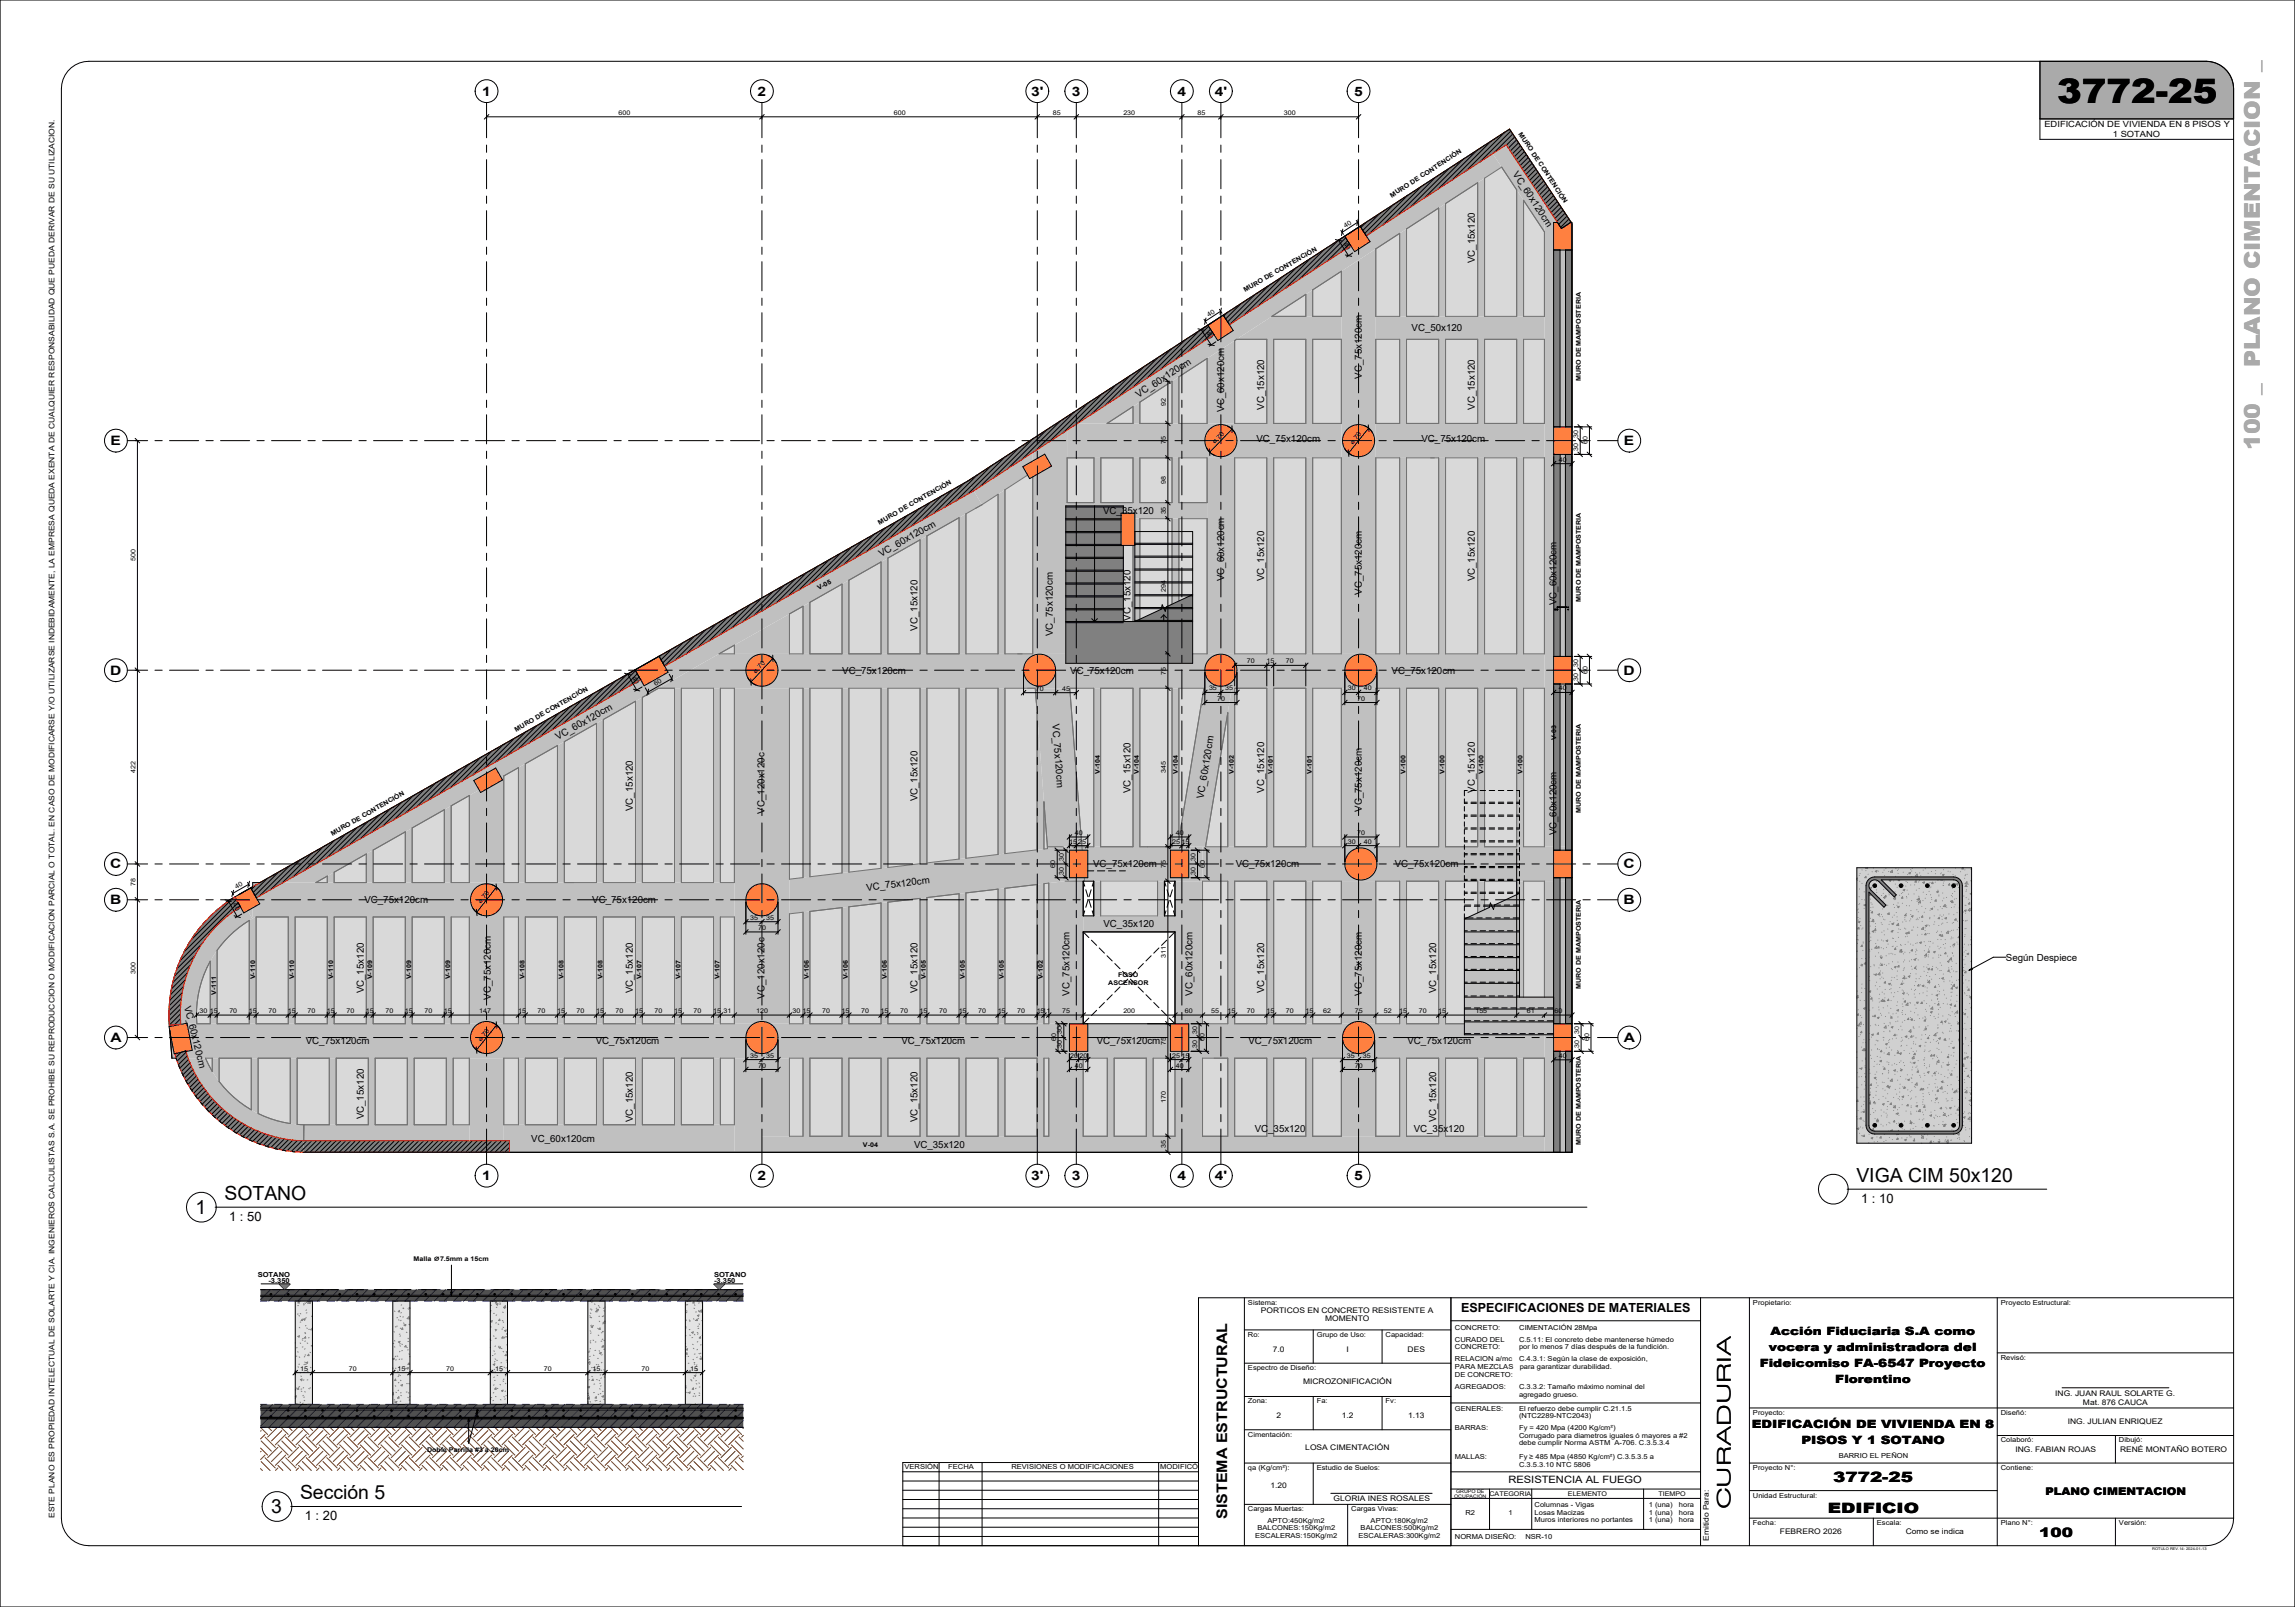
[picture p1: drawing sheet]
<svg xmlns="http://www.w3.org/2000/svg" width="1000mm" height="700mm" viewBox="0 0 1000 700" stroke-linecap="round" stroke-linejoin="round" font-family="sans-serif">
<defs><g id="words">
<text font-size="14.6" x="896.5" y="44.9">3772-25</text>
<g font-size="9.3" fill="#aaa">
<text x="984.8" y="160.1" transform="rotate(-90 984.8 160.1)">PLANO CIMENTACION _</text>
<text x="984.8" y="196" transform="rotate(-90 984.8 196)">100 _</text>
</g>
<g font-size="8.5">
<text x="808.9" y="514.9">VIGA CIM 50x120</text>
<text x="97.8" y="522.7">SOTANO</text>
<text x="85.2" y="528.7">1</text>
<text x="130.7" y="653.1">Sección 5</text>
<text x="118.2" y="659.1">3</text>
</g>
<text font-size="8.3" x="754.2" y="657.5" transform="rotate(-90 754.2 657.5)">CURADURIA</text>
<text font-size="6.3" x="534.7" y="661.6" transform="rotate(-90 534.7 661.6)">SISTEMA ESTRUCTURAL</text>
<g font-size="6.2">
<text x="798.8" y="645.7">3772-25</text>
<text x="796.6" y="659">EDIFICIO</text>
</g>
<g font-size="5.6">
<text x="210.1" y="41.6">1</text>
<text x="330.1" y="41.6">2</text>
<text x="449.3" y="41.7">3'</text>
<text x="467.1" y="41.6">3</text>
<text x="513.1" y="41.6">4</text>
<text x="529.3" y="41.7">4'</text>
<text x="590.1" y="41.6">5</text>
<text x="48.2" y="193.9">E</text>
<text x="707.7" y="193.9">E</text>
<text x="48" y="293.9">D</text>
<text x="707.5" y="293.9">D</text>
<text x="48" y="378.3">C</text>
<text x="707.5" y="378.3">C</text>
<text x="48" y="393.9">B</text>
<text x="707.5" y="393.9">B</text>
<text x="48.1" y="453.9">A</text>
<text x="707.6" y="453.9">A</text>
<text x="210.1" y="514">1</text>
<text x="330.1" y="514">2</text>
<text x="449.3" y="514.1">3'</text>
<text x="467.1" y="514">3</text>
<text x="513.1" y="514">4</text>
<text x="529.3" y="514.1">4'</text>
<text x="590.1" y="514">5</text>
<text x="811" y="524">1 : 10</text>
<text x="99.9" y="531.9">1 : 50</text>
<text x="132.8" y="662.3">1 : 20</text>
<text x="888.6" y="669.5">100</text>
</g>
<text font-size="5.5" x="636.7" y="571.6">ESPECIFICACIONES DE MATERIALES</text>
<g font-size="4.9">
<text x="771.5" y="581.5">Acción Fiduciaria S.A como</text>
<text x="770.8" y="588.5">vocera y administradora del</text>
<text x="766.8" y="595.5">Fideicomiso FA-6547 Proyecto</text>
<text x="799.7" y="602.5">Florentino</text>
<text x="763.4" y="622">EDIFICACIÓN DE VIVIENDA EN 8</text>
<text x="785" y="629">PISOS Y 1 SOTANO</text>
</g>
<text font-size="4.6" x="891.3" y="651.2">PLANO CIMENTACION</text>
<text font-size="4.4" x="657.3" y="645.9">RESISTENCIA AL FUEGO</text>
<g font-size="4.2">
<text x="659.1" y="75.9" transform="rotate(57 659.1 75.9)">VC_60x120cm</text>
<text x="642.8" y="114.7" transform="rotate(-90 642.8 114.7)">VC_15x120</text>
<text x="615.1" y="144.2">VC_50x120</text>
<text x="593.5" y="164.9" transform="rotate(-90 593.5 164.9)">VC_75x120cm</text>
<text x="496.1" y="173.4" transform="rotate(-33 496.1 173.4)">VC_60x120cm</text>
<text x="533.4" y="179.4" transform="rotate(-90 533.4 179.4)">VC_60x120cm</text>
<text x="550.9" y="178.5" transform="rotate(-90 550.9 178.5)">VC_15x120</text>
<text x="642.8" y="178.5" transform="rotate(-90 642.8 178.5)">VC_15x120</text>
<text x="547.5" y="192.7">VC_75x120cm</text>
<text x="619.4" y="192.7">VC_75x120cm</text>
<text x="480.7" y="224">VC_35x120</text>
<text x="383.9" y="242.6" transform="rotate(-30 383.9 242.6)">VC_60x120cm</text>
<text x="533.4" y="253.2" transform="rotate(-90 533.4 253.2)">VC_60x120cm</text>
<text x="550.9" y="253.3" transform="rotate(-90 550.9 253.3)">VC_15x120</text>
<text x="642.8" y="253.3" transform="rotate(-90 642.8 253.3)">VC_15x120</text>
<text x="593.5" y="259" transform="rotate(-90 593.5 259)">VC_75x120cm</text>
<text x="678.3" y="263.7" transform="rotate(-90 678.3 263.7)">VC_60x120cm</text>
<text x="399.8" y="274.6" transform="rotate(-90 399.8 274.6)">VC_15x120</text>
<text x="492.6" y="270.3" transform="rotate(-90 492.6 270.3)">VC_15x120</text>
<text x="458.8" y="277.1" transform="rotate(-90 458.8 277.1)">VC_75x120cm</text>
<text x="367" y="293.7">VC_75x120cm</text>
<text x="466.4" y="293.7">VC_75x120cm</text>
<text x="606.4" y="293.7">VC_75x120cm</text>
<text x="458.6" y="315.4" transform="rotate(86 458.6 315.4)">VC_75x120cm</text>
<text x="243.1" y="322.5" transform="rotate(-30 243.1 322.5)">VC_60x120cm</text>
<text x="492.6" y="345.5" transform="rotate(-90 492.6 345.5)">VC_15x120</text>
<text x="550.9" y="345.3" transform="rotate(-90 550.9 345.3)">VC_15x120</text>
<text x="642.8" y="345.3" transform="rotate(-90 642.8 345.3)">VC_15x120</text>
<text x="275.7" y="353.3" transform="rotate(-90 275.7 353.3)">VC_15x120</text>
<text x="399.8" y="349.1" transform="rotate(-90 399.8 349.1)">VC_15x120</text>
<text x="524.5" y="348.1" transform="rotate(-81 524.5 348.1)">VC_60x120cm</text>
<text x="593.5" y="353.6" transform="rotate(-90 593.5 353.6)">VC_75x120cm</text>
<text x="333.2" y="354.4" transform="rotate(-90 333.2 354.4)">VC_120x120c</text>
<text x="678.3" y="363.9" transform="rotate(-90 678.3 363.9)">VC_60x120cm</text>
<text x="476.4" y="377.6">VC_75x120cm</text>
<text x="538.5" y="377.6">VC_75x120cm</text>
<text x="607.8" y="377.6">VC_75x120cm</text>
<text x="377.8" y="388" transform="rotate(-7 377.8 388)">VC_75x120cm</text>
<text x="158.8" y="393.3">VC_75x120cm</text>
<text x="258.1" y="393.3">VC_75x120cm</text>
<text x="480.9" y="403.8">VC_35x120</text>
<text x="874.1" y="418.4">Según Despiece</text>
<text x="158.6" y="432.7" transform="rotate(-90 158.6 432.7)">VC_15x120</text>
<text x="213.8" y="435.5" transform="rotate(-90 213.8 435.5)">VC_75x120cm</text>
<text x="275.7" y="432.7" transform="rotate(-90 275.7 432.7)">VC_15x120</text>
<text x="333.2" y="435" transform="rotate(-90 333.2 435)">VC_120x120c</text>
<text x="399.8" y="432.7" transform="rotate(-90 399.8 432.7)">VC_15x120</text>
<text x="466" y="433.6" transform="rotate(-90 466 433.6)">VC_75x120cm</text>
<text x="519.7" y="433.6" transform="rotate(-90 519.7 433.6)">VC_60x120cm</text>
<text x="550.9" y="432.7" transform="rotate(-90 550.9 432.7)">VC_15x120</text>
<text x="593.5" y="433.6" transform="rotate(-90 593.5 433.6)">VC_75x120cm</text>
<text x="625.8" y="432.7" transform="rotate(-90 625.8 432.7)">VC_15x120</text>
<text x="80.2" y="438.5" transform="rotate(76 80.2 438.5)">VC_60x120cm</text>
<text x="133.3" y="454.9">VC_75x120cm</text>
<text x="259.6" y="454.9">VC_75x120cm</text>
<text x="392.8" y="454.9">VC_75x120cm</text>
<text x="477.9" y="454.9">VC_75x120cm</text>
<text x="544" y="454.9">VC_75x120cm</text>
<text x="613.3" y="454.9">VC_75x120cm</text>
<text x="158.6" y="487.6" transform="rotate(-90 158.6 487.6)">VC_15x120</text>
<text x="275.7" y="488.8" transform="rotate(-90 275.7 488.8)">VC_15x120</text>
<text x="399.8" y="488.8" transform="rotate(-90 399.8 488.8)">VC_15x120</text>
<text x="625.8" y="488.8" transform="rotate(-90 625.8 488.8)">VC_15x120</text>
<text x="231.5" y="497.5">VC_60x120cm</text>
<text x="546.8" y="493">VC_35x120</text>
<text x="616.1" y="493">VC_35x120</text>
<text x="398.3" y="499.9">VC_35x120</text>
</g>
<g font-size="3.7">
<text x="890.9" y="55.5">EDIFICACIÓN DE VIVIENDA EN 8 PISOS Y</text>
<text x="920.7" y="59.8">1 SOTANO</text>
</g>
<g font-size="3.4">
<text x="549.4" y="571.7">PORTICOS EN CONCRETO RESISTENTE A</text>
<text x="577.5" y="575.6">MOMENTO</text>
<text x="554.7" y="588.8">7.0</text>
<text x="586.7" y="588.8">I</text>
<text x="613.4" y="588.8">DES</text>
<text x="567.8" y="602.7">MICROZONIFICACIÓN</text>
<text x="895.6" y="608">ING. JUAN RAUL SOLARTE G.</text>
<text x="907.7" y="611.8">Mat. 876 CAUCA</text>
<text x="556.2" y="617.8">2</text>
<text x="584.7" y="617.8">1.2</text>
<text x="613.6" y="617.8">1.13</text>
<text x="901.1" y="620.1">ING. JULIAN ENRIQUEZ</text>
<text x="568.8" y="631.7">LOSA CIMENTACIÓN</text>
<text x="878.2" y="632.4">ING. FABIAN ROJAS</text>
<text x="923.8" y="632.4">RENÉ MONTAÑO BOTERO</text>
<text x="553.7" y="648.1">1.20</text>
<text x="581.2" y="653.7">GLORIA INES ROSALES</text>
<text x="23.7" y="661.2" transform="rotate(-90 23.7 661.2)">ESTE PLANO ES PROPIEDAD INTELECTUAL DE SOLARTE Y CIA. INGENIEROS CALCULISTAS S.A. SE PROHIBE SU REPRODUCCION O MODIFICACION PARCIAL O TOTAL. EN CASO DE MODIFICARSE Y/O UTILIZARSE INDEBIDAMENTE, LA EMPRESA QUEDA EXENTA DE CUALQUIER RESPONSABILIDAD QUE PUEDA DERIVAR DE SU UTILIZACION.</text>
<text x="744.7" y="671.1" transform="rotate(-90 744.7 671.1)">Emitido Para:</text>
<text x="775.6" y="668.4">FEBRERO 2026</text>
<text x="830.4" y="668.4">Como se indica</text>
</g>
<g font-size="3">
<text x="112.3" y="556.1">SOTANO</text>
<text x="311.2" y="556.1">SOTANO</text>
<text x="116.9" y="558.7">-3.350</text>
<text x="311.2" y="558.7">-3.350</text>
<text x="543.8" y="568.3">Sistema:</text>
<text x="763.9" y="568.3">Propietario:</text>
<text x="871.9" y="568.3">Proyecto Estructural:</text>
<text x="634" y="579.5">CONCRETO:</text>
<text x="662" y="579.5">CIMENTACIÓN 28Mpa</text>
<text x="543.8" y="582.3">Ro:</text>
<text x="573.8" y="582.3">Grupo de Uso:</text>
<text x="603.8" y="582.3">Capacidad:</text>
<text x="634" y="584.5">CURADO DEL</text>
<text x="634" y="587.8">CONCRETO:</text>
<text x="661.9" y="584.5">C.5.11: El concreto debe mantenerse húmedo</text>
<text x="661.9" y="587.8">por lo menos 7 días después de la fundición.</text>
<text x="634" y="593">RELACION a/mc</text>
<text x="661.9" y="593">C.4.3.1: Según la clase de exposición,</text>
<text x="871.9" y="592.3">Revisó:</text>
<text x="543.8" y="596.8">Espectro de Diseño:</text>
<text x="634" y="596.3">PARA MEZCLAS</text>
<text x="634" y="599.6">DE CONCRETO:</text>
<text x="662.2" y="596.3">para garantizar durabilidad.</text>
<text x="634" y="605">AGREGADOS:</text>
<text x="661.9" y="605">C.3.3.2: Tamaño máximo nominal del</text>
<text x="543.8" y="611.3">Zona:</text>
<text x="573.8" y="611.3">Fa:</text>
<text x="603.8" y="611.3">Fv:</text>
<text x="661.9" y="608.3">agregado grueso.</text>
<text x="634" y="614.4">GENERALES:</text>
<text x="661.9" y="614.4">El refuerzo debe cumplir C.21.1.5</text>
<text x="661.9" y="617.7">(NTC2289-NTC2043)</text>
<text x="763.9" y="616.3">Proyecto:</text>
<text x="871.9" y="616.3">Diseñó:</text>
<text x="634" y="623">BARRAS:</text>
<text x="661.9" y="623">Fy = 420 Mpa (4200 Kg/cm²)</text>
<text x="543.8" y="625.8">Cimentación:</text>
<text x="661.9" y="626.3">Corrugado para diametros iguales ó mayores a #2</text>
<text x="661.9" y="629.6">debe cumplir Norma ASTM A-706. C.3.5.3.4</text>
<text x="871.9" y="628.3">Colaboró:</text>
<text x="923.4" y="628.3">Dibujó:</text>
<text x="634" y="635.5">MALLAS:</text>
<text x="661.9" y="635.5">Fy ≥ 485 Mpa (4850 Kg/cm²) C.3.5.3.5 a</text>
<text x="801.3" y="634.9">BARRIO EL PEÑON</text>
<text x="394.2" y="640">VERSIÓN</text>
<text x="413.2" y="640">FECHA</text>
<text x="440.7" y="640">REVISIONES O MODIFICACIONES</text>
<text x="505.6" y="640">MODIFICÓ</text>
<text x="543.8" y="640.3">qa (Kg/cm²):</text>
<text x="573.8" y="640.3">Estudio de Suelos:</text>
<text x="661.9" y="638.8">C.3.5.3.10 NTC 5806</text>
<text x="763.9" y="640.3">Proyecto N°:</text>
<text x="871.9" y="640.3">Contiene:</text>
<text x="763.9" y="652.3">Unidad Estructural:</text>
<text x="543.8" y="658.3">Cargas Muertas:</text>
<text x="588.8" y="658.3">Cargas Vivas:</text>
<text x="668.7" y="656.5">Columnas - Vigas</text>
<text x="668.7" y="659.8">Losas Macizas</text>
<text x="718.4" y="656.5">1 (una)</text>
<text x="718.4" y="659.8">1 (una)</text>
<text x="731.6" y="656.5">hora</text>
<text x="731.6" y="659.8">hora</text>
<text x="552.3" y="663.3">APTO:450Kg/m2</text>
<text x="597.3" y="663.3">APTO:180Kg/m2</text>
<text x="638.6" y="660.1">R2</text>
<text x="657.3" y="660.1">1</text>
<text x="668.7" y="663.2">Muros interiores no portantes</text>
<text x="718.4" y="663.2">1 (una)</text>
<text x="731.6" y="663.2">hora</text>
<text x="763.9" y="664.3">Fecha:</text>
<text x="817.9" y="664.3">Escala:</text>
<text x="871.9" y="664.3">Plano N°:</text>
<text x="923.4" y="664.3">Versión:</text>
<text x="547" y="669.9">ESCALERAS:150Kg/m2</text>
<text x="547.9" y="666.6">BALCONES:150Kg/m2</text>
<text x="592" y="669.9">ESCALERAS:300Kg/m2</text>
<text x="592.9" y="666.6">BALCONES:500Kg/m2</text>
<text x="634" y="670.4">NORMA DISEÑO:</text>
<text x="664.7" y="670.4">NSR-10</text>
</g>
<g font-size="2.8">
<text x="269.5" y="50">600</text>
<text x="389.5" y="50">600</text>
<text x="458.9" y="50">85</text>
<text x="489.5" y="50">230</text>
<text x="521.9" y="50">85</text>
<text x="559.5" y="50">300</text>
<text x="661.6" y="58.2" transform="rotate(57 661.6 58.2)">MURO DE CONTENCIÓN</text>
<text x="606.5" y="86.1" transform="rotate(-33 606.5 86.1)">MURO DE CONTENCIÓN</text>
<text x="586.3" y="99.2" transform="rotate(-33 586.3 99.2)">40</text>
<text x="585.3" y="106.1" transform="rotate(57 585.3 106.1)">40</text>
<text x="542.6" y="127.2" transform="rotate(-30 542.6 127.2)">MURO DE CONTENCIÓN</text>
<text x="526.7" y="137.9" transform="rotate(-33 526.7 137.9)">40</text>
<text x="525.4" y="145" transform="rotate(57 525.4 145)">40</text>
<text x="688.9" y="166.1" transform="rotate(-90 688.9 166.1)">MURO DE MAMPOSTERIA</text>
<text x="508.1" y="176.9" transform="rotate(-90 508.1 176.9)">92</text>
<text x="687.7" y="190.6" transform="rotate(-90 687.7 190.6)">30</text>
<text x="508.1" y="193.6" transform="rotate(-90 508.1 193.6)">75</text>
<text x="529.3" y="193.5" transform="rotate(-46 529.3 193.5)">ø 70</text>
<text x="589.5" y="193.7" transform="rotate(-51 589.5 193.7)">ø 70</text>
<text x="687.7" y="196.6" transform="rotate(-90 687.7 196.6)">30</text>
<text x="691.8" y="193.6" transform="rotate(-90 691.8 193.6)">60</text>
<text x="679.4" y="201.1">40</text>
<text x="508.1" y="210.8" transform="rotate(-90 508.1 210.8)">98</text>
<text x="508.1" y="224.1" transform="rotate(-90 508.1 224.1)">35</text>
<text x="383.3" y="228.6" transform="rotate(-30 383.3 228.6)">MURO DE CONTENCIÓN</text>
<text x="59" y="244.4" transform="rotate(-90 59 244.4)">500</text>
<text x="356.8" y="257" transform="rotate(-29 356.8 257)">V-05</text>
<text x="508.1" y="257.9" transform="rotate(-90 508.1 257.9)">294</text>
<text x="688.9" y="262.1" transform="rotate(-90 688.9 262.1)">MURO DE MAMPOSTERIA</text>
<text x="329.4" y="293.5" transform="rotate(-47 329.4 293.5)">ø 70</text>
<text x="508.1" y="294" transform="rotate(-90 508.1 294)">75</text>
<text x="543.4" y="289">70</text>
<text x="551.9" y="289">15</text>
<text x="560.4" y="289">70</text>
<text x="687.7" y="290.6" transform="rotate(-90 687.7 290.6)">30</text>
<text x="691.8" y="293.6" transform="rotate(-90 691.8 293.6)">60</text>
<text x="275.4" y="295.2" transform="rotate(60 275.4 295.2)">40</text>
<text x="285.6" y="298.6" transform="rotate(-30 285.6 298.6)">60</text>
<text x="687.7" y="296.6" transform="rotate(-90 687.7 296.6)">30</text>
<text x="451.4" y="300.9">70</text>
<text x="462.9" y="300.9">45</text>
<text x="526.9" y="300.7">35</text>
<text x="530.4" y="305.2">70</text>
<text x="533.9" y="300.7">35</text>
<text x="587.4" y="300.7">30</text>
<text x="591.4" y="305.2">70</text>
<text x="594.4" y="300.7">40</text>
<text x="679.4" y="300.8">40</text>
<text x="224.9" y="318.7" transform="rotate(-30 224.9 318.7)">MURO DE CONTENCIÓN</text>
<text x="678.1" y="322.5" transform="rotate(-90 678.1 322.5)">V-03</text>
<text x="59" y="336.6" transform="rotate(-90 59 336.6)">422</text>
<text x="479.3" y="337.1" transform="rotate(-90 479.3 337.1)">V-104</text>
<text x="496.3" y="337.1" transform="rotate(-90 496.3 337.1)">V-104</text>
<text x="508.1" y="336.8" transform="rotate(-90 508.1 336.8)">345</text>
<text x="513.3" y="337.1" transform="rotate(-90 513.3 337.1)">V-104</text>
<text x="537.6" y="337.1" transform="rotate(-90 537.6 337.1)">V-102</text>
<text x="554.6" y="337.1" transform="rotate(-90 554.6 337.1)">V-101</text>
<text x="571.6" y="337.1" transform="rotate(-90 571.6 337.1)">V-101</text>
<text x="612.5" y="337.1" transform="rotate(-90 612.5 337.1)">V-100</text>
<text x="629.5" y="337.1" transform="rotate(-90 629.5 337.1)">V-100</text>
<text x="646.5" y="337.1" transform="rotate(-90 646.5 337.1)">V-100</text>
<text x="663.5" y="337.1" transform="rotate(-90 663.5 337.1)">V-100</text>
<text x="688.9" y="354.1" transform="rotate(-90 688.9 354.1)">MURO DE MAMPOSTERIA</text>
<text x="144.9" y="364.1" transform="rotate(-30 144.9 364.1)">MURO DE CONTENCIÓN</text>
<text x="468.4" y="363.7">40</text>
<text x="512.4" y="363.7">40</text>
<text x="591.4" y="363.7">70</text>
<text x="465.9" y="367.5">15</text>
<text x="469.9" y="367.5">25</text>
<text x="510.9" y="367.5">25</text>
<text x="514.9" y="367.5">15</text>
<text x="587.4" y="367.5">30</text>
<text x="594.4" y="367.5">40</text>
<text x="459.8" y="378" transform="rotate(-90 459.8 378)">60</text>
<text x="463.6" y="375" transform="rotate(-90 463.6 375)">30</text>
<text x="508.1" y="378" transform="rotate(-90 508.1 378)">75</text>
<text x="521" y="375" transform="rotate(-90 521 375)">30</text>
<text x="525.1" y="378" transform="rotate(-90 525.1 378)">60</text>
<text x="463.6" y="381" transform="rotate(-90 463.6 381)">30</text>
<text x="521" y="381" transform="rotate(-90 521 381)">30</text>
<text x="59" y="385.8" transform="rotate(-90 59 385.8)">78</text>
<text x="103" y="387.2" transform="rotate(-30 103 387.2)">40</text>
<text x="101.3" y="393.9" transform="rotate(60 101.3 393.9)">40</text>
<text x="209.5" y="393.7" transform="rotate(-52 209.5 393.7)">ø 70</text>
<text x="326.9" y="400.6">35</text>
<text x="333.9" y="400.6">35</text>
<text x="330.4" y="405.1">70</text>
<text x="508.1" y="417.4" transform="rotate(-90 508.1 417.4)">311</text>
<text x="59" y="424.4" transform="rotate(-90 59 424.4)">300</text>
<text x="487.2" y="425.7">FOSO</text>
<text x="111.2" y="426.6" transform="rotate(-90 111.2 426.6)">V-110</text>
<text x="128.2" y="426.6" transform="rotate(-90 128.2 426.6)">V-110</text>
<text x="145.2" y="426.6" transform="rotate(-90 145.2 426.6)">V-110</text>
<text x="162.2" y="426.6" transform="rotate(-90 162.2 426.6)">V-109</text>
<text x="179.2" y="426.6" transform="rotate(-90 179.2 426.6)">V-109</text>
<text x="196.2" y="426.6" transform="rotate(-90 196.2 426.6)">V-109</text>
<text x="228.5" y="426.6" transform="rotate(-90 228.5 426.6)">V-108</text>
<text x="245.5" y="426.6" transform="rotate(-90 245.5 426.6)">V-108</text>
<text x="262.5" y="426.6" transform="rotate(-90 262.5 426.6)">V-108</text>
<text x="279.5" y="426.6" transform="rotate(-90 279.5 426.6)">V-107</text>
<text x="296.5" y="426.6" transform="rotate(-90 296.5 426.6)">V-107</text>
<text x="313.5" y="426.6" transform="rotate(-90 313.5 426.6)">V-107</text>
<text x="352.5" y="426.6" transform="rotate(-90 352.5 426.6)">V-106</text>
<text x="369.5" y="426.6" transform="rotate(-90 369.5 426.6)">V-106</text>
<text x="386.5" y="426.6" transform="rotate(-90 386.5 426.6)">V-106</text>
<text x="403.5" y="426.6" transform="rotate(-90 403.5 426.6)">V-105</text>
<text x="420.5" y="426.6" transform="rotate(-90 420.5 426.6)">V-105</text>
<text x="437.5" y="426.6" transform="rotate(-90 437.5 426.6)">V-105</text>
<text x="454.5" y="426.6" transform="rotate(-90 454.5 426.6)">V-102</text>
<text x="482.9" y="429.1">ASCENSOR</text>
<text x="688.9" y="430.8" transform="rotate(-90 688.9 430.8)">MURO DE MAMPOSTERIA</text>
<text x="94.2" y="433.4" transform="rotate(-90 94.2 433.4)">V-111</text>
<text x="87" y="441.3">30</text>
<text x="91.5" y="441.3">15</text>
<text x="100" y="441.3">70</text>
<text x="108.5" y="441.3">15</text>
<text x="117" y="441.3">70</text>
<text x="125.5" y="441.3">15</text>
<text x="134" y="441.3">70</text>
<text x="142.5" y="441.3">15</text>
<text x="151" y="441.3">70</text>
<text x="159.5" y="441.3">15</text>
<text x="168" y="441.3">70</text>
<text x="176.4" y="441.3">15</text>
<text x="184.9" y="441.3">70</text>
<text x="193.4" y="441.3">15</text>
<text x="208.8" y="441.3">147</text>
<text x="225.8" y="441.3">15</text>
<text x="234.3" y="441.3">70</text>
<text x="242.8" y="441.3">15</text>
<text x="251.3" y="441.3">70</text>
<text x="259.8" y="441.3">15</text>
<text x="268.3" y="441.3">70</text>
<text x="276.8" y="441.3">15</text>
<text x="285.3" y="441.3">70</text>
<text x="293.8" y="441.3">15</text>
<text x="302.3" y="441.3">70</text>
<text x="310.8" y="441.3">15</text>
<text x="315.3" y="441.3">31</text>
<text x="329.5" y="441.3">120</text>
<text x="345.3" y="441.3">30</text>
<text x="349.8" y="441.3">15</text>
<text x="358.3" y="441.3">70</text>
<text x="366.8" y="441.3">15</text>
<text x="375.3" y="441.3">70</text>
<text x="383.8" y="441.3">15</text>
<text x="392.3" y="441.3">70</text>
<text x="400.8" y="441.3">15</text>
<text x="409.3" y="441.3">70</text>
<text x="417.8" y="441.3">15</text>
<text x="426.3" y="441.3">70</text>
<text x="434.8" y="441.3">15</text>
<text x="443.3" y="441.3">70</text>
<text x="451.8" y="441.3">1511</text>
<text x="462.9" y="441.3">75</text>
<text x="489.5" y="441.3">200</text>
<text x="516.4" y="441.3">60</text>
<text x="527.9" y="441.3">55</text>
<text x="534.9" y="441.3">15</text>
<text x="543.4" y="441.3">70</text>
<text x="551.9" y="441.3">15</text>
<text x="560.4" y="441.3">70</text>
<text x="568.9" y="441.3">15</text>
<text x="576.6" y="441.3">62</text>
<text x="590.4" y="441.3">75</text>
<text x="603.1" y="441.3">52</text>
<text x="609.8" y="441.3">15</text>
<text x="618.3" y="441.3">70</text>
<text x="626.8" y="441.3">15</text>
<text x="642.9" y="441.3">155</text>
<text x="665.3" y="441.3">61</text>
<text x="677.4" y="441.3">60</text>
<text x="209.5" y="453.7" transform="rotate(-51 209.5 453.7)">ø 70</text>
<text x="460.2" y="453.6" transform="rotate(-90 460.2 453.6)">60</text>
<text x="462.7" y="450.6" transform="rotate(-90 462.7 450.6)">30</text>
<text x="508.1" y="455.1" transform="rotate(-90 508.1 455.1)">75</text>
<text x="521.7" y="450.6" transform="rotate(-90 521.7 450.6)">30</text>
<text x="524.9" y="453.6" transform="rotate(-90 524.9 453.6)">60</text>
<text x="688.1" y="450.6" transform="rotate(-90 688.1 450.6)">30</text>
<text x="692.4" y="453.6" transform="rotate(-90 692.4 453.6)">60</text>
<text x="326.9" y="460.7">35</text>
<text x="333.9" y="460.7">35</text>
<text x="462.7" y="456.6" transform="rotate(-90 462.7 456.6)">30</text>
<text x="466.4" y="460.7">20</text>
<text x="470.4" y="460.7">20</text>
<text x="510.9" y="460.7">25</text>
<text x="514.9" y="460.7">15</text>
<text x="521.7" y="456.6" transform="rotate(-90 521.7 456.6)">30</text>
<text x="586.9" y="460.7">35</text>
<text x="593.9" y="460.7">35</text>
<text x="679.4" y="460.8">40</text>
<text x="688.1" y="456.6" transform="rotate(-90 688.1 456.6)">30</text>
<text x="330.4" y="465">70</text>
<text x="468.4" y="465">40</text>
<text x="512.4" y="465">40</text>
<text x="590.4" y="465">70</text>
<text x="508.1" y="480.4" transform="rotate(-90 508.1 480.4)">170</text>
<text x="376.1" y="499.4">V-04</text>
<text x="508.1" y="500.1" transform="rotate(-90 508.1 500.1)">35</text>
<text x="688.9" y="498.7" transform="rotate(-90 688.9 498.7)">MURO DE MAMPOSTERIA</text>
<text x="180.2" y="549.3">Malla ⌀7.5mm a 15cm</text>
<text x="130.7" y="597">15</text>
<text x="152" y="597">70</text>
<text x="173.2" y="597">15</text>
<text x="194.5" y="597">70</text>
<text x="215.7" y="597">15</text>
<text x="237" y="597">70</text>
<text x="258.2" y="597">15</text>
<text x="279.5" y="597">70</text>
<text x="300.7" y="597">15</text>
<text x="186.1" y="632.3">Doble Parrilla #3 a 20cm</text>
<text x="649" y="651.4">CATEGORIA</text>
<text x="683.3" y="651.4">ELEMENTO</text>
<text x="722.7" y="651.4">TIEMPO</text>
</g>
<g font-size="2.1">
<text x="633.7" y="652.5">OCUPACIÓN</text>
<text x="634.5" y="650.4">GRUPO DE</text>
</g>
<text font-size="1.6" x="937.9" y="675.2">ROTULO REV.14: 2024-01-13</text>
</g></defs>
<path d="M485.5 460.9v34h14v-34zM555 460.9v34h14v-34zM572 460.9v34h12.5v-34zM599.5 460.9v34h10.4v-34zM612.9 460.9v34h14v-34zM502.5 460.9v34h9.5v-34zM524 460.9v34h11v-34zM538 460.9v34h14v-34zM646.9 460.9v34h14v-34zM629.9 460.9v34h14v-34zM663.9 460.9v34h9.1v-34zM472 460.9v34h10.5v-34zM454.9 460.9v34h2.1v-34zM437.9 460.9v34h14v-34zM420.9 460.9v34h14v-34zM344 460.9v34h5.9v-34zM403.9 460.9v34h14v-34zM352.9 460.9v34h14v-34zM369.9 460.9v34h14v-34zM386.9 460.9v34h14v-34zM279.9 460.9v29h14v-29zM262.9 460.9v29h14v-29zM296.9 460.9v29h14v-29zM245.9 460.9v29h14v-29zM228.9 460.9v29h14v-29zM219.5 460.9v29h6.4v-29zM313.9 460.9v29h6.1v-29zM180.5 460.9v29h14v-29zM129.5 460.9v28.9l14 .1v-29zM163.5 460.9v29h14v-29zM197.5 460.9v29h7v-29zM146.5 460.9v29h14v-29zM112.5 460.9v24.1a48.1 48.1 0 0 0 14 4.4v-28.5zM95.5 460.9v10.2a48 48 0 0 0 14 12.3v-22.5zM80.9 470.6l.5 .9zM79.2 467.2l.4 .9zM89.5 460.9l3 5.8v-5.8zM629.9 383.8v62.1h8.2v-45.6l5.8-2.7v-13.8zM612.9 383.8v62.1h14v-62.1zM228.9 399.4v46.5h14v-46.5zM196.6 399.4v46.5h7.9v-46.5zM179.6 399.4v46.5h14v-46.5zM219.5 399.4v46.5h6.4v-46.5zM245.9 399.4v46.5h14v-46.5zM145.6 399.4v46.5h14v-46.5zM162.6 399.4v46.5h14v-46.5zM128.6 399.4v46.5h14v-46.5zM100 407.7l-5.4 6.2v32h14v-45l-4.6 3.2zM111.6 399.4v46.5h14v-46.5zM91.6 418.7a48 48 0 0 0-5.8 27.2h5.8zM572 383.8v62.1h12.5v-62.1zM313.9 399.4v46.5h6.1v-46.5zM599.5 383.8v62.1h10.4v-62.1zM369.9 395v50.9h14v-52.6zM352.9 397v48.9h14v-50.6zM555 383.8v62.1h14v-62.1zM344 398.1v47.8h5.9v-48.5zM403.9 391v54.9h14v-56.6zM296.9 399.4v46.5h14v-46.5zM279.9 399.4v46.5h14v-46.5zM524 383.8v62.1h11v-62.1zM538 383.8v62.1h14v-62.1zM262.9 399.4v46.5h14v-46.5zM454.9 384.9v61h2.1v-61.2zM437.9 386.9v59h14v-60.6zM386.9 393v52.9h14v-54.6zM420.9 389v56.9h14v-58.6zM663.9 383.8v50.5h9.1v-50.5zM80.7 413.6l-.8 1.6zM82.6 410.3l-.8 1.5zM84.7 407.2l-.9 1.3zM86.9 404.3l-.9 1.1zM89.3 401.4l-.8 1.1zM92 398.7l-.9 .9zM479.6 383.8v15.1h24.8v-15.1zM93.8 397l1-.8zM646.9 383.8v12.4l2.1-.9 .5-2 1.3 2.8 .5-1.9 9.6-4.5v-5.9zM96.8 394.6l.9-.8zM99.9 392.3l.9-.6zM313.9 299.8v84.6h6.1v-84.6zM296.9 299.8v84.6h14v-84.6zM262.9 313.4v71h14v-78.9zM279.9 303.8v80.6h14v-84.6h-7zM245.9 323v61.4h14v-69.3zM219.5 338v46.4h6.4v-50zM228.9 332.7v51.7h14v-59.7zM196.6 351v33.4h7.9v-37.9zM179.6 360.6v23.8h14v-31.7zM137.7 384.4h4.9v-2.8zM145.6 379.9v4.5h14v-12.4zM162.6 370.3v14.1h14v-22.1zM344 299.8v83.2l5.9-.7v-82.5zM352.9 299.8v82.1l14-1.7v-80.4zM369.9 299.8v80.1l14-1.7v-78.4zM386.9 299.8v78.1l14-1.7v-76.4zM403.9 299.8v76.1l14-1.7v-74.4zM420.9 299.8v74l14-1.6v-72.4zM437.9 299.8v72l14-1.6v-60l-.8-10.4zM454.9 349.3v20.5l1.6-.2zM646.9 299.8v69h14v-69zM612.9 299.8v69h14v-69zM629.9 299.8v69h14v-69zM663.9 299.8v69h9.1v-69zM599.5 299.8v69h10.4v-69zM555 299.8v69h14v-69zM572 299.8v69h12.5v-69zM538 299.8v69h14v-69zM496.7 299.8v69h14v-69zM535 310.4l-9.7 58.4h9.7zM479.6 299.8v69h14.1v-69zM466.2 299.8l5.3 69h5.1v-69zM513.7 299.8v65.8l10.9-65.8zM663.9 199.4v85.4h9.1v-85.4zM646.9 199.4v85.4h14v-85.4zM629.9 199.4v85.4h14v-85.4zM572 199.4v85.4h12.5v-85.4zM555 199.4v85.4h14v-85.4zM612.9 199.4v85.4h14v-85.4zM599.5 199.4v85.4h10.4v-85.4zM538 199.4v85.4h14v-85.4zM513.7 225.9v35.9l6-2.8v25.8h6.3v-58.9zM437.9 213.4v71.4h12.1v-77.1l-1.3 .8-.9-1.6zM420.9 223.8v61h14v-69.5l-7 4.5zM403.9 233.5v51.3h14v-59.3zM386.9 243.1v41.7h14v-49.6zM369.9 252.7v32.1h14v-40zM352.9 262.4v22.4h14v-30.4zM344 267.4v17.4h5.9v-20.7zM313.4 284.8h6.6v-3.8zM489.5 237.5v33.2h4.2v-33.2zM496.7 225.9v43.8l9.3-4.3 .5-2 1.3 2.9 .4-2 2.5-1.1v-37.3zM513.7 199.4v19.5h12.3v-19.5zM496.7 199.4v19.5h14v-19.5zM479.7 199.4v19.5h14v-19.5zM465 199.4v19.5h11.7v-19.5zM629.9 147.8v36.6h14v-36.6zM646.9 147.8v36.6h14v-36.6zM663.9 147.8v36.6h9.1v-36.6zM612.9 147.8v36.6h14v-36.6zM572 147.8v36.6h12.5v-36.6zM555 147.8v36.6h14v-36.6zM599.5 147.8v36.6h10.4v-36.6zM538 148.3v36.1h14v-36.6h-13.1zM513.7 164.1v20.3h12.3v-28.3zM496.7 175.2v9.2h14v-18.3zM482.4 184.4h11.3v-7.3zM663.9 87.2v50.6h9.1v-36.8zM646.9 77.6v60.2h14v-55.1l-6.5-9.9zM612.9 99.7v38.1h14v-47.2zM629.9 88.7v49.1h14v-58.2zM572 126.3v11.5h12.5v-19.6zM599.5 108.4v29.4h10.4v-36.1zM554.3 137.8h14.7v-9.6z" fill="#d9d9d9"/>
<g fill="#808080">
<path d="M132.3 496.9h89.7v5h-89.7z"/>
<path d="M421.7 209.6l104.6-68 2.8 4.2-104.8 68z"/>
<path d="M656.4 63.1l4.2-2.7 24 36.4-4.2 2.7z"/>
</g>
<path d="M682.2 108.9h2.8v77h-2.8z" fill="#7f7f7f"/>
<path d="M76.2 459.2l4.7-1.4a55 55 0 0 0 51.4 39.1v5a60 60 0 0 1-56.1-42.7z" fill="#808080"/>
<g fill="#ff8040">
<path d="M677 445.9h8v12h-8z"/>
<path d="M677 285.9h8v12h-8z"/>
<path d="M677 185.9h8v12h-8z"/>
<path d="M276.7 291.8l10.5-5.9 3.9 6.9-10.4 5.9z"/>
<path d="M510 445.9h8v12h-8z"/>
<path d="M466 445.9h8v12h-8z"/>
<circle cx="532" cy="291.9" r="7"/>
<circle cx="592" cy="451.9" r="7"/>
<circle cx="332" cy="451.9" r="7"/>
<circle cx="212" cy="451.9" r="7"/>
</g>
<path d="M682.2 457.9h2.8v44h-2.8z" fill="#7f7f7f"/>
<g fill="#ff8040">
<path d="M466 370.3h8v12h-8z"/>
<path d="M510 370.3h8v12h-8z"/>
<circle cx="212" cy="391.9" r="7"/>
<circle cx="332" cy="391.9" r="7"/>
<circle cx="593" cy="376.3" r="7"/>
<circle cx="453" cy="291.9" r="7"/>
<circle cx="593" cy="291.9" r="7"/>
</g>
<path d="M682.2 297.9h2.8v72.4h-2.8z" fill="#7f7f7f"/>
<circle cx="332" cy="291.9" r="7" fill="#ff8040"/>
<path d="M287.2 285.9l134.5-76.3 2.6 4.2-134.7 76.4z" fill="#808080"/>
<g fill="#ff8040">
<circle cx="532" cy="191.9" r="7"/>
<circle cx="592" cy="191.9" r="7"/>
</g>
<path d="M682.2 197.9h2.8v88h-2.8v-21.3h.4l-.4-.2z" fill="#7f7f7f"/>
<path d="M206.5 340l9.5-5.5 3 5.3-9.6 5.4z" fill="#ff8040"/>
<path d="M109.3 386.7l167.4-94.9 2.5 4.3-167.5 95z" fill="#808080"/>
<g fill="#ff8040">
<path d="M526.3 141.6l6.7-4.3 4.4 6.7-6.7 4.3z"/>
<path d="M586 102.9l6.7-4.4 4.3 6.8-6.7 4.3z"/>
</g>
<g fill="#808080">
<path d="M533 137.3l53-34.4 2.7 4.2-52.9 34.4z"/>
<path d="M592.7 98.5l65.1-42.3 2.8 4.2-65.2 42.3z"/>
<path d="M464.4 270.7h55.3v18.2h-55.3z"/>
<path d="M494.5 270.7l11.5-5.6h1.2l.6 1.2 .3-1.2h11.6v5.6z"/>
<path d="M518.5 259.5l1.2-.5v.5z"/>
<path d="M464.4 220.3h25.1v3.2h-1v2.4h-24.1z"/>
<path d="M464.4 225.9h24.1v5.6h-24.1z"/>
<path d="M464.4 231.5h24.1v5.6h-24.1z"/>
<path d="M464.4 237.1h24.1v.4h1v5.2h-25.1z"/>
<path d="M464.4 242.7h25.1v5.6h-25.1z"/>
<path d="M464.4 248.3h25.1v5.6h-25.1z"/>
<path d="M464.4 253.9h25.1v5.6h-25.1z"/>
<path d="M464.4 259.5h25.1v5.6h-25.1z"/>
<path d="M464.4 265.1h25.1v5.6h-25.1z"/>
<path d="M508.2 264.3l-.1 .8h11.6v-5.6h-1.2zM506.5 263.4l-.5 1.7h1.2z"/>
</g>
<g fill="#c0c0c0">
<path d="M110.1 384.4h3.2l-3.2 1.9z"/>
<path d="M344 383l123.1-14.6 .3 1.9h-1.4v12h2.8l.1 1-124.9 14.8z"/>
<path d="M456.4 368.8h6.9l-6.8 .8z"/>
<path d="M450 197.1l15-9.7v32.9h-.6v64.5h-14.4v-77.1l8.2-4.7-2.9-5.2-5.3 3z"/>
<path d="M457 384.7l7-.9h8v62.1h-15z"/>
<path d="M457 460.9h15v34h-15z"/>
<path d="M584.5 460.9h15v34h-15z"/>
<path d="M584.5 299.8h15v69h-15z"/>
<path d="M584.5 383.8h15v62.1a6.9 6.9 0 0 1-5.6-.7 6.8 6.8 0 0 0-5.4 .7h-4z"/>
<path d="M599.5 184.4h73.5v15h-73.5z"/>
<path d="M650.5 67l5.9-3.9 16.6 25.2v12.7z"/>
<path d="M108 396.7l2.1-1.2v3.9h1.1l-1.2 .7z"/>
<path d="M123.5 384.4l155.7-88.3 1.5 2.6 10.4-5.9-1.5-2.6 134.7-76.4 3.6 6-209.5 118.9-2.4-4.2-9.5 5.5 2.3 4.1-71.1 40.3z"/>
<path d="M424.3 213.8l25.7-16.7v3.7l-4.3 2.5 2.1 3.6-19.9 12.9z"/>
<path d="M469.6 184.4l59.5-38.6 1.6 2.5 6.7-4.3-1.6-2.5 52.9-34.4 1.6 2.5 6.7-4.3-1.6-2.6 55.1-35.7 3.9 5.8-172 111.6z"/>
<path d="M512 460.9h12v34h-12z"/>
<path d="M512 383.8h12v62.1h-12z"/>
<path d="M524.6 299.8h12.2l-11.5 69h-12.1z"/>
<path d="M526 199.4h12v85.4h-12z"/>
<path d="M526 156.1l12-7.8v36.1h-12z"/>
<path d="M204.5 346.5l4.3-2.4 .6 1.1 9.6-5.4-.6-1.1 1.1-.7v46.4h-15z"/>
<path d="M204.5 460.9h15v36h-15z"/>
<path d="M204.5 399.4h15v46.5a16.1 16.1 0 0 1-6.8-.9 6.7 6.7 0 0 0-4.2 .9h-4z"/>
<path d="M320 281l24-13.6v17.4h-24z"/>
<path d="M320 460.9h24v34h-12v7h-12z"/>
<path d="M538.9 147.8l15.4-10h30.2v10z"/>
<path d="M599.5 137.8h73.5v10h-73.5z"/>
<path d="M132.3 489.9h72.2v7h-72.2z"/>
<path d="M219.5 489.9h100.5v12h-98v-5h-2.5z"/>
<path d="M332 494.9h341v7h-341z"/>
<path d="M465 218.9h61v7h-31.5v-2.4h-5v-3.2h-24.5z"/>
<path d="M94.6 413.9v32h-3v-27.2z"/>
<path d="M108.6 400.9l3-1.5v46.5h-3z"/>
<path d="M125.6 399.4h3v46.5h-3z"/>
<path d="M142.6 381.6l3-1.7v4.5h-3z"/>
<path d="M142.6 399.4h3v46.5h-3z"/>
<path d="M159.6 372l3-1.7v14.1h-3z"/>
<path d="M159.6 399.4h3v46.5h-3z"/>
<path d="M176.6 362.3l3-1.7v23.8h-3z"/>
<path d="M176.6 399.4h3v46.5h-3z"/>
<path d="M193.6 352.7l3-1.7v33.4h-3z"/>
<path d="M193.6 399.4h3v46.5h-3z"/>
<path d="M349.9 299.8h3v82.1l-3 .4z"/>
<path d="M366.9 299.8h3v80.1l-3 .3z"/>
<path d="M383.9 299.8h3v78.1l-3 .3z"/>
<path d="M400.9 299.8h3v76.1l-3 .3z"/>
<path d="M417.9 299.8h3v74l-3 .4z"/>
<path d="M434.9 299.8h3v72l-3 .4z"/>
<path d="M451.9 310.2l3 39.1v20.5l-3 .4z"/>
<path d="M225.9 399.4h3v46.5h-3z"/>
<path d="M242.9 399.4h3v46.5h-3z"/>
<path d="M259.9 399.4h3v46.5h-3z"/>
<path d="M276.9 399.4h3v46.5h-3z"/>
<path d="M293.9 399.4h3v46.5h-3z"/>
<path d="M310.9 399.4h3v46.5h-3z"/>
<path d="M349.9 397.4l3-.4v48.9h-3z"/>
<path d="M366.9 395.3l3-.3v50.9h-3z"/>
<path d="M383.9 393.3l3-.3v52.9h-3z"/>
<path d="M400.9 391.3l3-.3v54.9h-3z"/>
<path d="M417.9 389.3l3-.3v56.9h-3z"/>
<path d="M434.9 387.3l3-.4v59h-3z"/>
<path d="M451.9 385.3l3-.4v61h-3z"/>
<path d="M349.9 460.9h3v34h-3z"/>
<path d="M366.9 460.9h3v34h-3z"/>
<path d="M383.9 460.9h3v34h-3z"/>
<path d="M400.9 460.9h3v34h-3z"/>
<path d="M417.9 460.9h3v34h-3z"/>
<path d="M434.9 460.9h3v34h-3z"/>
<path d="M451.9 460.9h3v34h-3z"/>
<path d="M92.5 460.9h3v10.2l-3-4.4z"/>
<path d="M109.5 460.9h3v24.1l-3-1.6z"/>
<path d="M126.5 460.9h3v28.9l-3-.4z"/>
<path d="M143.5 460.9h3v29h-3z"/>
<path d="M160.5 460.9h3v29h-3z"/>
<path d="M177.5 460.9h3v29h-3z"/>
<path d="M194.5 460.9h3v29h-3z"/>
<path d="M510.7 225.9h3v35.9l-3 1.4z"/>
<path d="M494.5 225.9h2.2v43.8l-2.2 1h-.8v-33.2h.8z"/>
<path d="M552 199.4h3v85.4h-3z"/>
<path d="M569 199.4h3v85.4h-3z"/>
<path d="M609.9 199.4h3v85.4h-3z"/>
<path d="M626.9 199.4h3v85.4h-3z"/>
<path d="M643.9 199.4h3v85.4h-3z"/>
<path d="M660.9 199.4h3v85.4h-3z"/>
<path d="M536.8 299.8h1.2v69h-3v-58.4z"/>
<path d="M552 299.8h3v69h-3z"/>
<path d="M569 299.8h3v69h-3z"/>
<path d="M535 383.8h3v62.1h-3z"/>
<path d="M552 383.8h3v62.1h-3z"/>
<path d="M569 383.8h3v62.1h-3z"/>
<path d="M609.9 383.8h3v62.1h-3z"/>
<path d="M626.9 383.8h3v62.1h-3z"/>
<path d="M609.9 299.8h3v69h-3z"/>
<path d="M626.9 299.8h3v69h-3z"/>
<path d="M643.9 299.8h3v69h-3z"/>
<path d="M660.9 299.8h3v69h-3z"/>
<path d="M660.9 383.8h3v50.5h-1.8v-45.2l-1.2 .6z"/>
<path d="M609.9 460.9h3v34h-3z"/>
<path d="M626.9 460.9h3v34h-3z"/>
<path d="M535 460.9h3v34h-3z"/>
<path d="M552 460.9h3v34h-3z"/>
<path d="M569 460.9h3v34h-3z"/>
<path d="M499.5 460.9h3v34h-3z"/>
<path d="M482.5 460.9h3v34h-3z"/>
<path d="M569 147.8h3v36.6h-3z"/>
<path d="M569 128.2l3-1.9v11.5h-3z"/>
<path d="M552 147.8h3v36.6h-3z"/>
<path d="M660.9 460.9h3v34h-3z"/>
<path d="M510.7 199.4h3v19.5h-3z"/>
<path d="M510.7 166.1l3-2v20.3h-3z"/>
<path d="M493.7 199.4h3v19.5h-3z"/>
<path d="M476.7 199.4h3v19.5h-3z"/>
<path d="M609.9 147.8h3v36.6h-3z"/>
<path d="M626.9 147.8h3v36.6h-3z"/>
<path d="M643.9 147.8h3v36.6h-3z"/>
<path d="M660.9 147.8h3v36.6h-3z"/>
<path d="M660.9 82.7l3 4.5v50.6h-3z"/>
<path d="M643.9 79.6l3-2v60.2h-3z"/>
<path d="M626.9 90.6l3-1.9v49.1h-3z"/>
<path d="M609.9 101.7l3-2v38.1h-3z"/>
<path d="M434.9 215.3l3-1.9v71.4h-3z"/>
<path d="M417.9 225.5l3-1.7v61h-3z"/>
<path d="M400.9 235.2l3-1.7v51.3h-3z"/>
<path d="M383.9 244.8l3-1.7v41.7h-3z"/>
<path d="M366.9 254.4l3-1.7v32.1h-3z"/>
<path d="M349.9 264.1l3-1.7v22.4h-3z"/>
<path d="M510.7 299.8h3v65.8l-.5 3.2h-2.5z"/>
<path d="M493.7 299.8h3v69h-3z"/>
<path d="M476.6 299.8h3v69h-3z"/>
<path d="M310.9 299.8h3v84.6h-3z"/>
<path d="M293.9 299.8h3v84.6h-3z"/>
<path d="M276.9 305.5l3-1.7v80.6h-3z"/>
<path d="M259.9 315.1l3-1.7v71h-3z"/>
<path d="M242.9 324.7l3-1.7v61.4h-3z"/>
<path d="M225.9 334.4l3-1.7v51.7h-3z"/>
<path d="M225.9 460.9h3v29h-3z"/>
<path d="M242.9 460.9h3v29h-3z"/>
<path d="M259.9 460.9h3v29h-3z"/>
<path d="M276.9 460.9h3v29h-3z"/>
<path d="M293.9 460.9h3v29h-3z"/>
<path d="M310.9 460.9h3v29h-3z"/>
<path d="M493.7 177.1l3-1.9v9.2h-3z"/>
<path d="M74 448.8l.9 12.1h1.8l-.8-1.9zM73.8 446.6v.6z"/>
<path d="M81.6 445.9l2.2 11.6-2.8 .5 1 2.9h591v-10.2h-34.9v-4.8h-42.5a7 7 0 0 1 1.8 10.6 7 7 0 0 1-10.7 0 7 7 0 0 1 1.8-10.6h-70.5v12h-8v-12h-36v12h-8v-12h-130.4a7 7 0 0 1 1.8 10.6 7 7 0 0 1-10.7 0 7 7 0 0 1 1.8-10.6h-112.9a7 7 0 0 1 1.8 10.6 7 7 0 0 1-10.7 0 7 7 0 0 1 1.8-10.6zM76.4 460l.3 .9zM76.1 458.9l.1 .3 2.4-.7zM74.2 449.9l1.2 6.5zM73.8 446.6l.1 .6 6.4-1.3z"/>
<path d="M111.7 391.1l1.5 2.6-3.1 1.8v3.9h209.9v-15h-196.5zM205 391.9a7 7 0 0 1 14 0 7 7 0 0 1-14 0z"/>
<path d="M467.2 368.8l.2 1.5h6.6v12h-5.2l.1 1-4.8 .5h59.9v-15zM510 370.3h8v12h-8z"/>
<path d="M286.9 299.8h386.1v-15h-153.3v4.1h-55.3v-4.1h-151zM586 291.9a7 7 0 0 1 14 0 7 7 0 0 1-14 0zM525 291.9a7 7 0 0 1 14 0 7 7 0 0 1-14 0zM446 291.9a7 7 0 0 1 14 0 7 7 0 0 1-14 0zM325 291.9a7 7 0 0 1 14 0 7 7 0 0 1-14 0z"/>
<path d="M464.1 383.8h8.5l-.1-1.5h-3.7l.1 1zM451.1 299.8l5.4 69.8 10.6-1.2 .3 1.9h4.2l-5.4-70.5z"/>
<path d="M584.5 118.2v166.6h15v-176.4zM585 191.9a7 7 0 0 1 14 0 7 7 0 0 1-14 0z"/>
<path d="M465 187.4v12h119.5v-15h-114.9zM525 191.9a7 7 0 0 1 14 0 7 7 0 0 1-14 0z"/>
<path d="M673 450.7v51.2h4v-51.2zM679.8 457.9v44h2.4v-44zM679.8 383.8v62.1h2.4v-62.1zM673 383.8v50.5h4v-50.5zM673 88.3v280.5h4v-271.9h1.7zM679.8 297.9v70.9h2.4v-70.9zM685 197.9v88zM679.9 264.6v21.3h2.3v-21.3zM679.9 197.9v66.5h2.3v-66.5zM679.8 108.9v77h2.4v-77zM684.4 96.9h.3z"/>
<path d="M93.8 404a55 55 0 0 0-15 41.9l2.7-.2 .1 .2h4.2a48 48 0 0 1 24.2-45.8l-2-3.4-1.8 1-1.4-2.6a55 55 0 0 0-11 8.9zM85 406.8l-1.2 1.7zM87.3 403.7l-1.2 1.7zM89.8 400.9l-1.3 1.5zM92 398.7l-.9 .9 1.4-1.4zM93.9 397l1.5-1.3zM96.8 394.6l1.6-1.3zM102.3 390.8l1.2 2.1zM99.9 392.3l1.7-1.1z"/>
<path d="M82 460.9a55 55 0 0 0 50.4 36l.2-7a48 48 0 0 1-43.1-29zM99 490.9l1 .7zM96.5 489l.4 .3zM96.2 488.8l.3 .2zM93.5 486.5l.4 .4zM92.6 485.7l.9 .9zM90.7 483.9l.4 .4zM89.9 483l.8 .9zM87.4 480.1l1.1 1.4zM85 477.1l1.1 1.4zM82.9 473.9l1 1.5zM80.9 470.6l.9 1.6zM79.2 467.2l.8 1.7zM77.7 463.7l.7 1.7zM76.7 460.9l.3 .9z"/>
<path d="M320 299.8v146.1h8.5a6.8 6.8 0 0 1 7.1 0h8.4v-146.1zM325 391.9a7 7 0 0 1 14 0 7 7 0 0 1-14 0z"/>
<path d="M679.8 382.3v1.5h2.4v-1.5zM524 368.8v15h153v-15zM586 376.3a7 7 0 0 1 14 0 7 7 0 0 1-14 0zM679.8 368.8v1.5h2.4v-1.5z"/>
</g>
<g fill="#ff8040">
<path d="M102.3 390.7l7-4 3.9 7-7 4z"/>
<path d="M445.7 203.3l9.6-5.5 2.9 5.2-9.5 5.5z"/>
<path d="M73.7 447.2l7.8-1.5 2.3 11.8-2.8 .5-.1-.2-5 1.2z"/>
<path d="M488.5 223.5h6v14h-6z"/>
</g>
<g fill="#c0c0c0">
<path d="M472 398.9h40v7h-40z"/>
<path d="M504.4 383.8h3v15.1h-3z"/>
</g>
<path d="M90.2 400.5a60 60 0 0 1 12-9.7l2.7 4.2a55 55 0 0 0-26.1 51.2l-5 .4a60 60 0 0 1 16.4-46.1z" fill="#808080"/>
<g fill="#ff8040">
<path d="M677 370.3h8v12h-8z"/>
<path d="M677 96.9h1.7l1.7 2.6 4-2.6h.6v12h-8z"/>
</g>
<g fill="#7f7f7f">
<path d="M682.2 382.3h2.8v63.6h-2.8z"/>
<path d="M677 457.9h2.8v44h-2.8z"/>
<path d="M677 108.9h2.8v77h-2.8z"/>
<path d="M677 297.9h2.8v72.4h-2.8z"/>
<path d="M677 382.3h2.8v63.6h-2.8z"/>
<path d="M677.1 197.9v88h2.8v-21.3h-1.2v-.2h1.2v-66.5zM678.7 265.4v.2zM677.5 265.4h1.2v.2h-1.2z"/>
</g>
<path d="M679.6 264.5h3" fill="none" stroke="#808080" stroke-width=".44"/>
<g fill="#808080">
<path d="M678.7 264.4h.9v.2h-.9z"/>
<path d="M678.7 264.4v.2z"/>
<path d="M677.8 265.4h.9v.2h-.9z"/>
<path d="M678.7 265.4v.2z"/>
<path d="M677.5 265.4l.3 .2z"/>
</g>
<g fill="#c0c0c0">
<path d="M638.1 445.1h38.9v5.6h-38.9z"/>
<path d="M638.1 439.5h38.9v5.6h-38.9z"/>
<path d="M638.1 434.3h38.9v5.2h-38.9z"/>
<path d="M638.1 428.3h24v6h-24z"/>
<path d="M638.1 422.7h24v5.6h-24z"/>
<path d="M638.1 417.1h24v5.6h-24z"/>
<path d="M638.1 411.5h24v5.6h-24z"/>
<path d="M638.1 405.9h24v5.6h-24z"/>
<path d="M638.1 400.3h24v5.6h-24z"/>
<path d="M638.1 400.3l10.9-5 .1-.6h1l.7 1.4 .3-1.4h11v5.6z"/>
<path d="M643.9 383.8h3v12.4l-3 1.4z"/>
<path d="M643.9 460.9h3v34h-3z"/>
<path d="M476.6 383.8h3v15.1h-3z"/>
<path d="M651.3 394.2l-.2 .5h11v-5.6zM649.5 393.3l-.4 1.4h1z"/>
</g>
<path d="M678.6 265.5h.2zM678.6 264.5h.2zM683.2 264.5h.2zM683.2 265.5h.3z" fill="#000"/>
<path d="M479.6 383.8h24.8M479.6 398.9h24.8" fill="none" stroke="#a1a1a1" stroke-width=".44"/>
<g fill="none" stroke="#737373" stroke-width=".44">
<path d="M646.9 77.6l7.5-4.8 6.5 9.9v55.1h-14zM612.9 99.7l14-9.1v47.2h-14zM629.9 88.7l14-9.1v58.2h-14zM663.9 87.2l9.1 13.8v36.8h-9.1zM599.5 108.4l10.4-6.7v36.1h-10.4zM554.3 137.8l14.7-9.6v9.6zM572 126.3l12.5-8.1v19.6h-12.5zM538 148.3l.9-.5h13.1v36.6h-14zM555 147.8h14v36.6h-14zM572 147.8h12.5v36.6h-12.5zM599.5 147.8h10.4v36.6h-10.4zM612.9 147.8h14v36.6h-14z"/>
<path d="M629.9 147.8h14v36.6h-14zM646.9 147.8h14v36.6h-14zM663.9 147.8h9.1v36.6h-9.1zM496.7 175.2l14-9.1v18.3h-14zM513.7 164.1l12.3-8v28.3h-12.3zM465 199.4h11.7v19.5h-11.7zM479.7 199.4h14v19.5h-14zM482.4 184.4l11.3-7.3v7.3zM496.7 199.4h14v19.5h-14zM513.7 199.4h12.3v19.5h-12.3zM538 199.4h14v85.4h-14zM555 199.4h14v85.4h-14z"/>
<path d="M572 199.4h12.5v85.4h-12.5zM599.5 199.4h10.4v85.4h-10.4zM612.9 199.4h14v85.4h-14zM629.9 199.4h14v85.4h-14zM646.9 199.4h14v85.4h-14zM663.9 199.4h9.1v85.4h-9.1zM447.8 206.9l-9.9 6.5v71.4h12.1v-77.1M403.9 233.5l14-8v59.3h-14zM420.9 223.8l7-4 7-4.5v69.5h-14zM493.7 237.5v33.2M369.9 252.7l14-7.9v40h-14zM386.9 243.1l14-7.9v49.6h-14z"/>
<path d="M344 267.4l5.9-3.3v20.7h-5.9zM352.9 262.4l14-8v30.4h-14zM510.7 263.2v-37.3h-14v43.8M513.7 261.8v-35.9h12.3v58.9h-6.3M296.9 299.8h14v84.6h-14zM313.4 284.8l6.6-3.8v3.8zM313.9 299.8h6.1v84.6h-6.1zM344 299.8h5.9v82.5l-5.9 .7zM352.9 299.8h14v80.4l-14 1.7zM369.9 299.8h14v78.4l-14 1.7zM386.9 299.8h14v76.4l-14 1.7zM403.9 299.8h14v74.4l-14 1.7z"/>
<path d="M420.9 299.8h14v72.4l-14 1.6zM437.9 299.8h13.2l.8 10.4v60l-14 1.6zM479.6 299.8h14.1v69h-14.1zM496.7 299.8h14v69h-14zM513.7 299.8h10.9l-10.9 65.8zM538 299.8h14v69h-14zM555 299.8h14v69h-14zM572 299.8h12.5v69h-12.5zM599.5 299.8h10.4v69h-10.4zM612.9 299.8h14v69h-14zM629.9 299.8h14v69h-14zM646.9 299.8h14v69h-14z"/>
<path d="M663.9 299.8h9.1v69h-9.1zM262.9 313.4l14-7.9v78.9h-14zM279.9 303.8l7-4h7v84.6h-14zM535 310.4v58.4h-9.7zM219.5 338l6.4-3.6v50h-6.4zM228.9 332.7l14-8v59.7h-14zM245.9 323l14-7.9v69.3h-14zM196.6 351l7.9-4.5v37.9h-7.9zM454.9 349.3l1.6 20.3-1.6 .2zM145.6 379.9l14-7.9v12.4h-14zM162.6 370.3l14-8v22.1h-14zM179.6 360.6l14-7.9v31.7h-14z"/>
<path d="M456.4 368.8h6.9M467.2 368.8h9.4v-69h-10.4l5.4 70.5M92 398.7l-.9 .9M94.8 396.2l-.9 .8M97.7 393.8l-.9 .8M100.8 391.7l-.9 .6M111.6 399.4h14v46.5h-14zM128.6 399.4h14v46.5h-14zM137.7 384.4l4.9-2.8v2.8zM145.6 399.4h14v46.5h-14zM162.6 399.4h14v46.5h-14zM179.6 399.4h14v46.5h-14z"/>
<path d="M196.6 399.4h7.9v46.5h-7.9zM219.5 399.4h6.4v46.5h-6.4zM228.9 399.4h14v46.5h-14zM245.9 399.4h14v46.5h-14zM262.9 399.4h14v46.5h-14zM279.9 399.4h14v46.5h-14zM296.9 399.4h14v46.5h-14zM313.9 399.4h6.1v46.5h-6.1zM344 398.1l5.9-.7v48.5h-5.9zM352.9 397l14-1.7v50.6h-14zM369.9 395l14-1.7v52.6h-14zM386.9 393l14-1.7v54.6h-14z"/>
<path d="M403.9 391l14-1.7v56.6h-14zM420.9 389l14-1.7v58.6h-14zM437.9 386.9l14-1.6v60.6h-14zM454.9 384.9l2.1-.2v61.2h-2.1zM464.1 383.8h7.9M472.5 382.3l.1 1.5M479.6 383.8v15.1M504.4 383.8v15.1M524 383.8h11v62.1h-11zM538 383.8h14v62.1h-14zM555 383.8h14v62.1h-14zM572 383.8h12.5v62.1h-12.5z"/>
<path d="M599.5 383.8h10.4v62.1h-10.4zM612.9 383.8h14v62.1h-14zM643.9 397.6v-13.8h-14v62.1h8.2M660.9 389.7v-5.9h-14v12.4M79.1 417l-.7 1.6M80.7 413.6l-.7 1.5M82.6 410.3l-.8 1.4M84.7 407.2l-.9 1.3M86.9 404.2l-.8 1.2M89.4 401.4l-.9 1M91.6 418.7a48 48 0 0 0-5.8 27.2M91.6 418.7v27.2h-5.8"/>
<path d="M108.6 400.9l-6.6 4.9-3.9 3.9-3.5 4.2M108.6 400.9l-4.5 3.2-4.1 3.6-5.4 6.2M108.6 400.9v45h-14v-32M73.9 436.3v.5M74.4 432.2l-.1 .9M75.4 427.6l-.4 1.8M76.4 424l-.5 1.7M77.6 420.4l-.6 1.7M663.9 434.3v-50.5h9.1v50.5M73.7 440.3v.3M73.7 444.1v.2M74.8 453.8l.6 2.6"/>
<path d="M76.1 458.9l.1 .3M76.4 460l.3 .9M89.5 460.9h3v5.8zM95.5 471.1a48 48 0 0 0 14 12.3M95.5 471.1v-10.2h14v22.5M146.5 460.9h14v29h-14zM163.5 460.9h14v29h-14zM180.5 460.9h14v29h-14zM197.5 460.9h7v29h-7zM219.5 460.9h6.4v29h-6.4zM228.9 460.9h14v29h-14zM245.9 460.9h14v29h-14z"/>
<path d="M262.9 460.9h14v29h-14zM279.9 460.9h14v29h-14zM296.9 460.9h14v29h-14zM313.9 460.9h6.1v29h-6.1zM344 460.9h5.9v34h-5.9zM352.9 460.9h14v34h-14zM369.9 460.9h14v34h-14zM386.9 460.9h14v34h-14zM403.9 460.9h14v34h-14zM420.9 460.9h14v34h-14zM437.9 460.9h14v34h-14zM454.9 460.9h2.1v34h-2.1z"/>
<path d="M472 460.9h10.5v34h-10.5zM485.5 460.9h14v34h-14zM502.5 460.9h9.5v34h-9.5zM524 460.9h11v34h-11zM538 460.9h14v34h-14zM555 460.9h14v34h-14zM572 460.9h12.5v34h-12.5zM599.5 460.9h10.4v34h-10.4zM612.9 460.9h14v34h-14zM629.9 460.9h14v34h-14zM646.9 460.9h14v34h-14zM663.9 460.9h9.1v34h-9.1z"/>
<path d="M112.5 485a48 48 0 0 0 14 4.4M112.5 485v-24.1h14v28.5M129.5 489.8l3.1 .1-.2 7M129.5 489.8l3 .1M129.5 489.8v-28.9h14v29h-11.2v7"/>
</g>
<g fill="none" stroke="#000" stroke-width=".44">
<path d="M655.8 57.6l-17.1 17M657.8 56.2l-236.1 153.4M657.8 56.2l26.9 40.7M657.8 56.2l-207.8 135M657.8 56.2l15.2 23.1M658.4 57.1l-13.6 13.6M659.2 58.4l-8.4 8.3M660.1 59.6l-3.7 3.7M625.5 77.2l-17 17M631.6 73.3l-17.1 17M637.6 69.4l-17 17M643.7 65.4l-17.1 17"/>
<path d="M649.7 61.5l-17 17M660.9 60.9l-3.6 3.6M661.7 62.2l-3.6 3.6M662.6 63.5l-3.6 3.6M663.4 64.8l-3.6 3.6M664.3 66l-3.6 3.6M665.1 67.3l-3.6 3.6M666 68.6l-3.6 3.6M666.8 69.9l-3.6 3.6M667.7 71.1l-3.7 3.6M668.5 72.4l-3.6 3.6M669.3 73.7l-3.6 3.6"/>
<path d="M670.2 75l-3.6 3.6M671 76.2l-3.6 3.7M671.9 77.5l-3.6 3.6M672.7 78.8l-3.6 3.6M592.7 98.5l4.3 6.8-6.7 4.3-4.3-6.7M595.2 96.9l-2.2 2.2M601.3 92.9l-7.4 7.5M607.3 89l-12.6 12.7M613.4 85.1l-17 17M619.5 81.2l-17.1 17M673.6 80.1l-3.6 3.6M674.4 81.4l-3.6 3.6"/>
<path d="M675.2 82.6l-3.6 3.6M676.1 83.9l-3.6 3.6M676.9 85.2l-3.6 3.6M677.8 86.5l-3.6 3.6M678.6 87.7l-3.6 3.6M679.5 89l-3.6 3.6M680.3 90.3l-3.6 3.6M681.2 91.6l-3.6 3.6M682 92.8l-3.6 3.7M682.8 94.1l-3.6 3.6M683.7 95.4l-3.6 3.6M684.5 96.7l-.4 .4"/>
<path d="M565 116.5l-17 17M571 112.6l-17 17M577.1 108.7l-17 17M583.1 104.7l-17 17M586.4 103.6l-14.2 14.2M587.2 104.9l-9 9M588.1 106.2l-3.8 3.7M677 108.9h8M679.8 108.9v77M682.2 108.9v77M533 137.3l4.4 6.7-6.7 4.3-4.4-6.7M534.7 136.2l-1.4 1.4"/>
<path d="M540.8 132.2l-6.7 6.7M546.8 128.3l-11.9 11.9M552.9 124.4l-17 17M558.9 120.4l-17 17.1M498.4 159.7l-17 17M504.5 155.8l-17 17M510.5 151.9l-17 17M516.6 148l-17 17M522.6 144l-17 17M526.7 142.1l-15 15M527.5 143.4l-9.8 9.8M528.3 144.7l-4.5 4.5"/>
<path d="M468.2 179.4l-17 17M474.2 175.5l-17 17M480.3 171.5l-17 17M486.3 167.6l-17 17M492.4 163.7l-17 17M437.9 199l-16.3 16.4M444 195.1l-17 17M450 191.2l-28.3 18.4M450 191.2l-17 17M456.1 187.2l-17 17.1M462.1 183.3l-17 17M677 185.9h8"/>
<path d="M677.1 197.9v88M679.9 197.9v66.5M682.2 197.9v66.5M685 197.9v88M685 197.9h-8v-101h1.7l1.7 2.6 4-2.6h.6v405h-552.7M405.5 218.8l-13.3 13.3M410.4 216l-13.3 13.3M415.2 213.2l-13.2 13.3M420.1 210.5l-13.2 13.2M421.7 209.6l-308.4 174.8h-3.2v1.9l-7.8 4.4 2.6 4.3M425.8 206.9l-14 14.1M431.9 203l-15.2 15.2"/>
<path d="M445.7 203.3l9.6-5.5 2.9 5.2-9.5 5.5zM371.2 238.2l-13.3 13.3M376.1 235.5l-13.3 13.2M381 232.7l-13.3 13.3M385.9 229.9l-13.3 13.3M390.8 227.1l-13.3 13.3M395.7 224.3l-13.3 13.3M400.6 221.6l-13.3 13.2M464.4 231.5h24.1M464.4 237.6h25.1M464.4 232h24.1M464.4 226.4h24.1"/>
<path d="M464.4 220.8h25.1M464.4 237.1h24.1M464.4 225.9h24.1M477 220.3v50.4M489.5 223.5v-3.2h-25.1v68.6h55.3v-57.4h-25.2M489.5 237.5v33.2M494.5 237.5h-6v-14h6v47.2l11.5-5.3 .5-2 1.3 2.9 .4-2 11.5-5.3M494.5 236.6h25.2M494.5 237.1h25.2M336.9 257.7l-13.3 13.3M341.8 254.9l-13.3 13.3M346.7 252.1l-13.3 13.3"/>
<path d="M351.6 249.3l-13.3 13.3M356.5 246.6l-13.3 13.2M361.4 243.8l-13.3 13.3M366.3 241l-13.3 13.3M464.4 254.4h25.1M464.4 248.8h25.1M464.4 243.2h25.1M464.4 242.7h25.1M464.4 248.3h25.1M464.4 253.9h25.1M464.4 259.5h25.1M494.5 242.2h25.2"/>
<path d="M494.5 247.8h25.2M494.5 253.4h25.2M494.5 259h25.2M494.5 242.7h25.2M494.5 248.3h25.2M494.5 253.9h25.2M494.5 259.5h25.2M297.7 279.9l-8.9 8.9M302.6 277.1l-13 13M307.5 274.4l-13.3 13.2M312.4 271.6l-13.3 13.3M317.3 268.8l-13.3 13.3"/>
<path d="M322.2 266l-13.3 13.3M327.1 263.2l-13.3 13.3M332 260.5l-13.3 13.2M464.4 270.7h55.3M464.4 271.2h25.1M464.4 265.6h25.1M464.4 260h25.1M464.4 265.1h25.1M475.7 269.5l1.3 1.2M478.2 269.5l-1.2 1.2M494.5 264.6h25.2M494.5 270.2h25.2"/>
<path d="M494.5 265.1h25.2M507.1 267.9l-1.2 1.2M507.1 267.9v2.8M507.1 267.9l1.3 1.2M677.5 265.4l1.3 .1-1.3 .1zM678.6 265.5h.2zM678.6 264.5h.2zM678.6 264.4h4v.2zM679.9 264.6v21.3M682.2 264.6v21.3M683.2 264.5h.2zM683.2 265.5h.3z"/>
<path d="M263.4 299.4l-13.3 13.2M268.3 296.6l-13.3 13.3M273.2 293.8l-13.3 13.3M276.9 292.1l-12.1 12.2M277.7 293.5l-8 8M278.5 294.9l-3.9 3.8M287.2 285.9l3.9 6.9-10.4 5.9-4-6.9M287.9 285.5l-.6 .5M292.8 282.7l-4.7 4.7M677 297.9h8M679.8 297.9v72.4M682.2 297.9v72.4"/>
<path d="M685 285.9h-8v216M229.1 318.8l-13.3 13.3M234 316l-13.3 13.3M238.9 313.2l-13.3 13.3M243.8 310.5l-13.3 13.2M248.7 307.7l-13.3 13.3M253.6 304.9l-13.3 13.3M258.5 302.1l-13.3 13.3M194.8 338.2l-13.3 13.3M199.7 335.5l-13.3 13.2M204.6 332.7l-13.3 13.3M206.5 340l9.5-5.5 3 5.3-9.6 5.4z"/>
<path d="M209.5 329.9l-13.3 13.3M214.4 327.1l-13.3 13.3M219.3 324.4l-13.3 13.2M224.2 321.6l-13.3 13.3M160.5 357.7l-13.3 13.3M165.4 354.9l-13.3 13.3M170.3 352.1l-13.3 13.3M175.2 349.4l-13.3 13.2M180.1 346.6l-13.3 13.3M185 343.8l-13.3 13.3M189.9 341l-13.3 13.3M638.1 348v2l1.3-.1"/>
<path d="M638.1 351.3v2M638.1 354.6v2M638.1 358v2M638.1 349.4h1.3M638.1 355h1.3M638.1 355.5h1.3M639.4 344.3h-1.3v2.3M641 344.3h2.4M641 349.4h2.4M641 355h2.4M641 349.9h2.4M641 355.5h2.4"/>
<path d="M645 344.3h2.4M645 349.4h2.4M645 355h2.4M645 349.9h2.4M645 355.5h2.4M648.9 344.3h2.4M648.9 349.4h2.4M648.9 355h2.4M648.9 349.9h2.4M648.9 355.5h2.4M652.9 344.3h2.4M652.9 349.4h2.4"/>
<path d="M652.9 355h2.4M652.9 349.9h2.4M652.9 355.5h2.4M656.9 344.3h2.4M656.9 349.4h2.4M656.9 355h2.4M656.9 349.9h2.4M656.9 355.5h2.4M660.8 344.3h1.3v2.7M660.8 349.4h1.3M660.8 355h1.3M660.8 349.9h1.3"/>
<path d="M660.8 355.5h1.3M662.1 348.4v2.1M662.1 351.9v2M662.1 355.3v2.1M662.1 358.8v2.1M121.3 379.9l-10.2 10.2M126.2 377.1l-13.3 13.3M131.1 374.4l-13.3 13.2M136 371.6l-13.3 13.3M140.9 368.8l-13.3 13.3M145.8 366l-13.3 13.3M150.7 363.3l-13.3 13.2"/>
<path d="M155.6 360.5l-13.3 13.2M466 370.3h8v12h-8zM474 379.3h2.6M478.2 379.3h3.2M483 379.3h3.2M487.8 379.3h2.6M510 370.3h8v12h-8zM638.1 361.3v2M638.1 364.7v2h1.3M638.1 368v2M638.1 371.3v2M638.1 374.7v2"/>
<path d="M638.1 378v2M638.1 360.6h1.3M638.1 366.2h1.3M638.1 371.8h1.3M638.1 377.4h1.3M638.1 361.1h1.3M638.1 372.3h1.3M638.1 377.9h1.3M641 360.6h2.4M641 366.2h2.4M641 371.8h2.4M641 377.4h2.4"/>
<path d="M641 361.1h2.4M641 366.7h2.4M641 372.3h2.4M641 377.9h2.4M645 360.6h2.4M645 366.2h2.4M645 371.8h2.4M645 377.4h2.4M645 361.1h2.4M645 366.7h2.4M645 372.3h2.4M645 377.9h2.4"/>
<path d="M648.9 360.6h2.4M648.9 366.2h2.4M648.9 371.8h2.4M648.9 377.4h2.4M648.9 361.1h2.4M648.9 366.7h2.4M648.9 372.3h2.4M648.9 377.9h2.4M652.9 360.6h2.4M652.9 366.2h2.4M652.9 371.8h2.4M652.9 377.4h2.4"/>
<path d="M652.9 361.1h2.4M652.9 366.7h2.4M652.9 372.3h2.4M652.9 377.9h2.4M656.9 360.6h2.4M656.9 366.2h2.4M656.9 371.8h2.4M656.9 377.4h2.4M656.9 361.1h2.4M656.9 366.7h2.4M656.9 372.3h2.4M656.9 377.9h2.4"/>
<path d="M660.8 360.6h1.3M660.8 366.2h1.3M660.8 371.8h1.3M660.8 377.4h1.3M660.8 361.1h1.3M660.8 366.7h1.3M660.8 372.3h1.3M660.8 377.9h1.3M662.1 362.2v2.1M662.1 365.7v2.1M662.1 369.2v2M662.1 372.6v2.1"/>
<path d="M662.1 376.1v2M662.1 379.5v2.1M677 370.3h8M92.5 398.2l-1.4 1.4M92.5 398.2l-.5 .5M95.4 395.7l-1.6 1.3M95.4 395.7l-.6 .5M97.7 393.8l.7-.4-1.6 1.2M100.8 391.7l.7-.5-1.6 1.1M101.4 391.3l-18.4 18.5M102.3 390.7v.1M102.9 391.9l-22.7 22.7"/>
<path d="M103.7 393.2l-25.3 25.4M104.6 394.5l-2.1 2.1M104.9 395l-.1 .1M109.3 386.7l3.9 7-7 4-1.4-2.6M111.5 385.5l-1.9 1.9M116.4 382.7l-6 6M472 383.8v15.1M472 383.8h4.6M472 398.9h4.6M472 383.8l.7 2.2M472.7 396.7l-.7 2.2M473.2 387.6l.9 3"/>
<path d="M474.1 392.1l-.9 3.1M474.6 392.1l.9 3.1M475.5 387.6l-.9 3M476 396.7l.6 2.2M476.6 383.8v15.1M476.6 383.8l-.6 2.2M507.4 383.8v15.1M507.4 383.8h4.6M507.4 398.9h4.6M507.4 383.8l.7 2.2M508.1 396.7l-.7 2.2M508.6 387.6l.9 3"/>
<path d="M509.5 392.1l-.9 3.1M510 392.1l.9 3.1M510.9 387.6l-.9 3M511.4 396.7l.6 2.2M512 383.8v15.1M512 383.8l-.6 2.2M638.1 398v52.7h38.9M638.1 381.3v2M638.1 384.7v2M638.1 388v2M638.1 391.4v2M638.1 383h1.3"/>
<path d="M638.1 388.6h1.3M638.1 394.2h2.8M638.1 399.8h3.8M638.1 383.5h1.3M638.1 389.1h1.3M640.9 394.7h-2.8v2M641 383h2.4M641 388.6h2.4M641 383.5h2.4M641 389.1h2.4M642.4 394.7h2.4M642.5 394.2h2.4"/>
<path d="M643.5 399.8h2.4M645 383h2.4M645 388.6h2.4M645 383.5h2.4M645 389.1h2.4M646.4 394.7h15.7M646.5 394.2h7.4M647.5 399.8h2.4M648.9 383h2.4M648.9 388.6h2.4M648.9 383.5h2.4M648.9 389.1h2.4"/>
<path d="M651.5 399.8h2.3M652.9 383h2.4M652.9 388.6h2.4M652.9 383.5h2.4M652.9 389.1h2.4M655.4 399.8h2.4M655.5 394.2h2.4M656.9 383h2.4M656.9 388.6h2.4M656.9 383.5h2.4M656.9 389.1h2.4M659.4 399.8h2.7"/>
<path d="M659.5 394.2h2.6M660.8 389.1h1.3l-10.8 5.1-.5 1.9-1.3-2.8-.5 2-10.9 5h24M660.8 383h1.3M660.8 388.6h1.3M660.8 383.5h1.3M662.1 383v2.1M662.1 386.4v47.9M677 382.3h8M679.8 382.3v63.6M682.2 382.3v63.6M78.4 418.6l-.1 .1M79.2 416.8l-.9 1.8"/>
<path d="M79.2 416.6l-.1 .4M80.9 413.3l-1 1.9M80.9 413.2l-.2 .4M82.8 410l-1 1.8M82.9 409.9l-.3 .4M84.9 406.9l-1.1 1.6M85 406.8l-.3 .4M85 416.2l-9 9M87.3 403.8l-1.3 1.6M87.3 403.7l-.4 .5M88.3 410.8l-11.3 11.3M89.8 401l-1.3 1.5"/>
<path d="M89.8 400.9l-.4 .5M472 405.9v40l2.5-2.4M472 405.9h40M472 405.9l2.5 2.5M475.6 409.5l2.3 2.3M479 412.9l2.3 2.3M482.4 416.3l2.3 2.3M485.8 419.7l2.3 2.3M498.2 419.7l-2.2 2.3M501.6 416.3l-2.2 2.3M505 412.9l-2.2 2.3M508.4 409.5l-2.2 2.3"/>
<path d="M512 405.9v40l-2.4-2.4M512 405.9l-2.4 2.5M638.1 405.9h24M638.1 405.4h1.3M638.1 411h1.3M638.1 416.6h1.3M638.1 411.5h24M638.1 417.1h24M641 405.4h2.4M641 411h2.4M641 416.6h2.4M645 405.4h2.4"/>
<path d="M645 411h2.4M645 416.6h2.4M648.9 405.4h2.4M648.9 411h2.4M648.9 416.6h2.4M652.9 405.4h2.4M652.9 411h2.4M652.9 416.6h2.4M656.9 405.4h2.4M656.9 411h2.4M656.9 416.6h2.4M660.8 405.4h1.3"/>
<path d="M660.8 411h1.3M660.8 416.6h1.3M73.7 438.9l-.1 2.6M73.9 436.8l-.2 1.8M74 435.1l-.2 2.3M74.3 433.1l-.3 1.8M74.6 431.3l-.4 2.2M75 429.4l-.4 1.7M75.9 425.7l-1 4M76.4 423.9l-.6 2M76.5 423.7l-.1 .3M77 422.1l-.1 .3"/>
<path d="M77.7 420.3l-.7 1.9M77.7 420.1l-.1 .3M78.7 439.5l-5 5M78.8 437.2l-5.2 5.3 .1-1.9M79.1 434.8l-5.4 5.5M79.5 432.4l-5.7 5.7M80 429.7l-6 6M80.8 426.8l-6.5 6.5M81.7 423.7l-7 7.1M83.1 420.2l-7.8 7.9M481.3 436.7l-2.3 2.2M484.7 433.3l-2.3 2.2"/>
<path d="M488.1 429.9l-2.3 2.3M489.2 423.1l2.3 2.3M491.5 426.5l-2.3 2.3M492.6 426.5l2.2 2.3M494.8 423.1l-2.2 2.3M496 429.9l2.2 2.3M499.4 433.3l2.2 2.2M502.8 436.7l2.2 2.2M638.1 434.3h38.9M638.1 422.2h1.3M638.1 427.8h1.3M638.1 433.8h1.3"/>
<path d="M638.1 439h2.8M638.1 422.7h24M638.1 428.3h24M638.1 439.5h38.9M641 422.2h2.4M641 427.8h2.4M641 433.8h2.4M642.5 439h2.4M645 422.2h2.4M645 427.8h2.4M645 433.8h2.4M646.5 439h2.3"/>
<path d="M648.9 422.2h2.4M648.9 427.8h2.4M648.9 433.8h2.4M650.4 439h2.4M652.9 422.2h2.4M652.9 427.8h2.4M652.9 433.8h2.4M654.4 439h2.4M656.9 422.2h2.4M656.9 427.8h2.4M656.9 433.8h2.4M658.4 439h2.3"/>
<path d="M660.8 422.2h1.3M660.8 427.8h1.3M660.8 433.8h1.3M662.3 439h2.4M666.3 439h2.4M670.3 439h2.4M674.2 439h2.8M73.6 442.8l.2 3.8M73.7 447.2l7.8-1.5 2.3 11.8-2.8 .5-.1-.2-5 1.2zM73.7 444.3l.1 2.3M73.8 446.6v.6M74 448.8l.9 12.1h1.8l.3 .9"/>
<path d="M78.6 441.7l-4.8 4.8M78.7 443.7l-2.7 2.7M78.8 445.8l-.5 .4M78.9 458.4l-2.3 2.2M81.1 458.3l-3.9 3.9M81.7 459.9l-3.9 3.9M474 445.9v12h-8v-12h52v12h-8v-12M477.9 440.1l-2.3 2.2M506.2 440.1l2.2 2.2M638.1 444.6h2.8M638.1 450.2h2.8M638.1 445.1h38.9"/>
<path d="M642.5 444.6h2.4M642.5 450.2h2.4M646.5 444.6h2.3M646.5 450.2h2.3M650.4 444.6h2.4M650.4 450.2h2.4M654.4 444.6h2.4M654.4 450.2h2.4M658.4 444.6h2.3M658.4 450.2h2.3M662.3 444.6h2.4M662.3 450.2h2.4"/>
<path d="M666.3 444.6h2.4M666.3 450.2h2.4M670.3 444.6h2.4M670.3 450.2h2.4M674.2 444.6h2.8M674.2 450.2h2.8M677 445.9h8M677 457.9h8M679.8 457.9v44M682.2 457.9v44M77.7 463.7l.7 1.7M79.2 467.2l.8 1.7"/>
<path d="M80.9 470.6l.9 1.6M82.2 461.4l-3.8 3.9M82.8 462.9l-3.8 3.8M82.9 473.9l1 1.5M83.4 464.4l-3.7 3.8M84.1 465.9l-3.7 3.7M84.8 467.3l-3.7 3.7M85 477.1l1.1 1.4M85.6 468.7l-3.7 3.6M86.4 470l-3.7 3.6M87.1 471.3l-3.6 3.6M88 472.6l-3.6 3.6"/>
<path d="M88.9 473.9l-3.6 3.5M89.8 475.1l-3.6 3.6M90.7 476.3l-3.6 3.5M91.6 477.4l-3.5 3.6M92.6 478.6l-3.5 3.5M93.6 479.7l-3.5 3.5M87.4 480.1l1.1 1.4M92.6 485.7l1.3 1.2M94.7 480.8l-3.6 3.5-1.2-1.3M95.5 488.2l1.4 1.1M95.8 481.8l-3.6 3.5M96.9 482.8l-3.6 3.6"/>
<path d="M98 483.8l-3.6 3.6M98.5 490.5l1.5 1.1M99.2 484.8l-3.6 3.5M100.4 485.7l-3.6 3.6M101.6 486.6l-3.6 3.6M101.7 492.7l1.5 .9M102.8 487.5l-3.6 3.6M104.1 488.3l-3.6 3.6M105 494.6l1.6 .9M105.4 489.1l-3.6 3.7M106.8 489.9l-3.7 3.7M108.1 490.7l-3.7 3.6"/>
<path d="M108.4 496.4l1.6 .7M109.6 491.4l-3.8 3.7M111 492l-3.8 3.8M112 497.9l1.6 .6M112.5 492.7l-3.8 3.8M114 493.3l-3.9 3.8M115.5 493.9l-3.8 3.8M115.6 499.1l1.6 .5M117.1 494.4l-3.9 3.9M118.8 494.9l-4 4M120.4 495.3l-4 4.1M122.2 495.7l-4.2 4.2"/>
<path d="M123.9 496.1l-4.2 4.2M125.8 496.4l-4.4 4.3M127.7 496.6l-4.5 4.4 1.5 .3M129.6 496.8l-4.6 4.5M131.6 496.9l-4.7 4.6M133.7 496.9l-4.8 4.8M135.8 496.9l-4.9 5M137.9 496.9l-5 5M140 496.9l-5 5M142.2 496.9l-5 5M144.3 496.9l-5 5M146.4 496.9l-5 5"/>
<path d="M148.5 496.9l-5 5M150.6 496.9l-5 5M152.8 496.9l-5 5M154.9 496.9l-5 5M157 496.9l-5 5M159.1 496.9l-5 5M161.3 496.9l-5 5M163.4 496.9l-5 5M165.5 496.9l-5 5M167.6 496.9l-5 5M169.7 496.9l-5 5M171.9 496.9l-5 5"/>
<path d="M174 496.9l-5 5M176.1 496.9l-5 5M178.2 496.9l-5 5M180.3 496.9l-5 5M182.5 496.9l-5 5M184.6 496.9l-5 5M186.7 496.9l-5 5M188.8 496.9l-5 5M191 496.9l-5 5M193.1 496.9l-5 5M195.2 496.9l-5 5M197.3 496.9l-5 5"/>
<path d="M199.4 496.9l-5 5M201.6 496.9l-5 5M203.7 496.9l-5 5M205.8 496.9l-5 5M207.9 496.9l-5 5M210 496.9l-5 5M212.2 496.9l-5 5M214.3 496.9l-5 5M216.4 496.9l-5 5M218.5 496.9l-5 5M220.6 496.9l-5 5M222 497.7l-4.2 4.2"/>
<path d="M222 499.8l-2.1 2.1M119.3 500.2l1.6 .4M127.2 501.6l1.3 .1M222 501.9h.1"/>
<circle cx="532" cy="191.9" r="7"/>
<circle cx="592" cy="191.9" r="7"/>
<circle cx="332" cy="291.9" r="7"/>
<circle cx="453" cy="291.9" r="7"/>
<circle cx="532" cy="291.9" r="7"/>
<circle cx="593" cy="291.9" r="7"/>
<circle cx="593" cy="376.3" r="7"/>
<circle cx="212" cy="391.9" r="7"/>
<circle cx="332" cy="391.9" r="7"/>
<circle cx="212" cy="451.9" r="7"/>
<circle cx="332" cy="451.9" r="7"/>
<circle cx="592" cy="451.9" r="7"/>
</g>
<path d="M678.7 96.9l-22.3-33.8-61 39.6M684.4 96.9l.2-.1-26.8-40.6-65.1 42.3M586 102.9l-53 34.4M588.7 107.1l-52.9 34.4M526.3 141.6l-104.6 68-134.5 76.3M529.1 145.8l-104.8 68-134.7 76.4M276.7 291.8l-167.4 94.9M279.2 296.1l-167.5 95M103.5 392.9l-1.3-2.1a60 60 0 0 0-28.4 55.8l5-.4a55 55 0 0 1 26-51.1M81 458a55 55 0 0 0 51.3 38.9h89.7v5h-89.7a60 60 0 0 1-56.1-42.7l2.4-.7" fill="none" stroke="#f00" stroke-width=".44"/>
<path d="M809.1 378v120h50v-120zM814.3 383.1l.8-.6 1.9-.5h34.3a3.8 3.8 0 0 1 3.8 3.8v104.4a3.8 3.8 0 0 1-3.8 3.8h-34.3a3.8 3.8 0 0 1-3.9-3.8v-104.4l.2-1zM815.2 384a2.54 2.54 0 0 0 0 3.6l6.7 6.7-.9 .9-6.6-6.6v101.6a2.54 2.54 0 0 0 2.6 2.5h34.3a2.54 2.54 0 0 0 2.6-2.5v-104.4a2.54 2.54 0 0 0-2.6-2.6h-31.5l6.5 6.6-.9 .9-6.6-6.7a2.54 2.54 0 0 0-3.6 0zM850.5 490.2a.8 .8 0 0 1 1.6 0 .8 .8 0 0 1-1.6 0zM839.1 490.2a.8 .8 0 0 1 1.6 0 .8 .8 0 0 1-1.6 0zM827.6 490.2a.8 .8 0 0 1 1.6 0 .8 .8 0 0 1-1.6 0zM816.2 490.2a.8 .8 0 0 1 1.6 0 .8 .8 0 0 1-1.6 0zM850.5 385.8a.8 .8 0 0 1 1.6 0 .8 .8 0 0 1-1.6 0zM827.6 385.8a.8 .8 0 0 1 1.6 0 .8 .8 0 0 1-1.6 0zM839.1 385.8a.8 .8 0 0 1 1.6 0 .8 .8 0 0 1-1.6 0zM816.2 385.8a.8 .8 0 0 1 1.6 0 .8 .8 0 0 1-1.6 0z" fill="#d0d0d0"/>
<path d="M814.3 383.1l-1 1.7-.2 1v104.4a3.8 3.8 0 0 0 3.9 3.8h34.3a3.8 3.8 0 0 0 3.8-3.8v-104.4a3.8 3.8 0 0 0-3.8-3.8h-34.3l-1.9 .5zM815.2 384a2.54 2.54 0 0 1 3.6 0l6.6 6.7 .9-.9-6.5-6.6h31.5a2.54 2.54 0 0 1 2.6 2.6v104.4a2.54 2.54 0 0 1-2.6 2.5h-34.3a2.54 2.54 0 0 1-2.6-2.5v-101.6l6.6 6.6 .9-.9-6.7-6.7a2.54 2.54 0 0 1 0-3.6z" fill="#808080"/>
<g fill="#000">
<circle cx="817" cy="385.8" r=".79"/>
<circle cx="828.4" cy="385.8" r=".79"/>
<circle cx="839.9" cy="385.8" r=".79"/>
<circle cx="851.3" cy="385.8" r=".79"/>
<circle cx="817" cy="490.2" r=".79"/>
<circle cx="828.4" cy="490.2" r=".79"/>
<circle cx="839.9" cy="490.2" r=".79"/>
<circle cx="851.3" cy="490.2" r=".79"/>
</g>
<g fill="none" stroke="#808080" stroke-width=".44">
<path d="M811.4 378.9h.1M813.1 379.2v.1M813.2 378l-.3 .2 1 .1-.1-.3M815.8 379.7h.1M816.3 378.1h.1M817.2 379.5l.7-.3-.2 .6zM818.5 379.5h.1M820.5 380h.1M821.1 379h-.1M821.8 378.3v.1M823.1 379.6h-.1M823.9 379.7h.1"/>
<path d="M824.6 379.1l.1 .9-.9-.1zM826.2 378.3l-.1 .1M826.9 379.1h-.1M827.2 378.5v.1M829.3 379.9h.1M832.6 378.8h.1M833 379.4l.1 .1M833.3 378.3h.1M838 379h.1M839 378.4h.1M841.7 379.6h-.1M843.5 379.2v.1"/>
<path d="M847 378.8l-.1 .1M848.9 379.5h.1M849.9 379.7l-.1 .1M852.2 378.1h-.1M854.3 379.7h.1M855.1 378h.4M855.3 378l-.4 .5h.6l-.1-.5M856.3 378.9h-.1M858.8 378.6h-.1M809.1 382.6l.3-.1-.3 .6M809.3 396.3l.1 .1M809.3 383.5h.1"/>
<path d="M809.7 399.7h-.1M809.8 396h.1M809.9 397.4h.1M810.1 394h-.1M810.2 390.6h-.1M810.3 381.3h-.1M810.3 387.2v.1M810.3 393.6h.1M810.4 383.8v.1M810.6 380.5h-.1M811.4 391.8h.1M811.4 384.8h.1"/>
<path d="M812.3 394.2l.7-.2-.2 .6zM812.3 388.4l.1 .1M812.4 395.6l-.1 .1M812.5 392h-.1M813.1 381.7l.1 .6h-.6zM814.1 380.8h-.1M814.4 389.5v.5M814.7 386.9l.7-.3-.2 .6zM814.9 389.1l-.5 .6M815 391.6h.1M815.1 400h-.1M815.1 389.3l.1 .6-.7-.1"/>
<path d="M815.2 396.6h.1M815.2 395.3l.1 .1M815.3 393.2v.1M815.5 389.8l-.1 .1M815.6 386.5h-.1M815.7 393.8l.1 .1M815.9 397l.1 .6h-.6zM816.2 395.1h.1M817.7 387.6h-.1M817.8 388.7h.1M817.8 384h.1M818.3 398.3l.7-.3-.2 .7z"/>
<path d="M818.9 391.1h-.1M819.2 399.3h.1M819.9 390l.1 .1M820 398.3h-.1M820.3 399.3h.1M820.4 383.6h-.1M820.4 395.9h.1M820.6 392.5h-.1M820.7 389.1l-.1 .1M820.8 387.5h.1M820.8 391l.7-.3-.2 .6zM821.2 381.4v.1"/>
<path d="M821.6 387.1h-.1M821.8 390l.1 .6h-.6zM822.5 398h-.1M822.6 394.3h.1M823.2 388.9h.1M823.2 397.6l.1 .7-.6-.1zM823.2 389.7l.1 .1M823.3 383.6l.7-.3-.2 .6zM824.6 399.5h.1M825.2 383.7h.1M825.2 394h-.1M825.5 398.6l-.1 .1"/>
<path d="M825.6 395.2l-.1 .1M825.7 391.9h-.1M825.8 388.5h.1M825.9 390.6l.1 1-.9-.1zM825.9 385.1h.1M826.1 381.7h-.1M826.4 397.5h-.1M826.6 394.3h.1M826.7 399.4h.1M826.7 386.5h.1M826.9 395l.7-.2-.2 .6zM827.1 393.3h.1"/>
<path d="M827.1 380.4l.1 .1M827.4 383.2l-.2 .4h.6l-.1-.4M827.9 390h-.1M828.6 389.1l.1 .1M829 393.5h.1M829.1 390.6l.1 .7-.6-.1zM829.1 388.7l.1 .1M829.3 387.7l.7-.3-.2 .6zM830 399.7l.1 .1M830.5 398.3l.1 .6h-.6zM830.5 385.9v.1M830.6 383.9v.1"/>
<path d="M830.7 397.9h.1M830.8 390.5h.1M830.9 394.5h-.1M831 391.1h-.1M831.1 387.7h-.1M831.2 384.3v.1M831.3 380.9v.1M831.7 389.4l-.1 .1M831.8 380.3l.7-.3-.2 .6zM832 394.5l.1 .1M832.6 398.3v.1M832.6 385.5h.1"/>
<path d="M832.8 396.6h-.1M832.9 399.1l.7-.2-.2 .6zM833 392.3h.1M833.2 381.9h-.1M834 389.4h.1M834.4 385.4h-.1M834.8 380.1v.1M835 383.6l.1 .7-.6-.1zM835.1 387.7h.1M835.3 396.3h-.1M835.4 391.8l.7-.3-.2 .6zM835.4 380.7l.1 1-.9-.1z"/>
<path d="M835.4 392.6h.1M835.5 399.9v.1M835.9 397.1v.1M836 384.2h.1M836.1 393.8h-.1M836.2 390.7v.1M836.2 390.4h-.1M836.3 387h.1M836.4 391.3l.1 .6h-.6zM836.4 383.6v.1M836.5 399.8h-.1M836.6 380.2l-.1 .1"/>
<path d="M836.8 392.3l.1 1-.9-.1zM837 381.4h.1M837.4 394.8h.1M837.8 398.9l.1 .6h-.6zM837.9 384.4l.7-.3-.2 .6zM838 392.3h-.1M838.1 388.6h-.1M838.5 397.3l.1 .1M838.5 384.5h.1M838.9 391.3h.1M839.2 395.8h-.1M839.5 389.6h.1"/>
<path d="M840.2 380.4h.1M840.7 388.3h-.1M840.8 384.6h-.1M840.9 399.5l.1 .1M841 399.9h-.1M841 386.7h.1M841.1 396.5h-.1M841.2 393.1h-.1M841.3 389.7v.1M841.4 384.4h.1M841.4 386.3v.1M841.5 395.9l.7-.3-.2 .6z"/>
<path d="M841.6 391h.1M841.8 391.8h.1M842.2 384.3l.2 .6-.7-.1zM842.9 395h.1M842.9 398.9h-.1M843.3 384.3h.1M843.5 380.6h-.1M843.6 391.9l.2 .6h-.6zM843.9 388.5l.7-.3-.2 .6zM844.4 396.3h.1M844.5 383.4v.1M844.5 387.8h-.1"/>
<path d="M844.9 390.2v.1M844.9 389.8v.1M845.1 399.5l.1 .7-.6-.1zM845.4 398.6h.1M845.6 394.9h-.1M845.6 380.6h.1M846 380.3h-.1M846.2 399.1v.1M846.4 395.7l-.1 .1M846.4 383.2l-.9 .1M846.4 381.1l.7-.3-.2 .7zM846.5 392.3l-.1 .1"/>
<path d="M846.6 389h-.1M846.7 385.6h.1M846.9 384.6v.1M846.9 398.5v.1M846.9 385.7h.1M847 391.2h.1M847.2 383.8h-.1M847.5 399.9l.7-.2-.2 .6zM847.6 394l.1 1-.9-.2zM848.1 394.6h.1M848.2 390.9h.1M848.3 395.2v.1"/>
<path d="M849.3 398.1h-.1M849.5 384.9l.1 .6h-.6zM850 392.6l.7-.3-.2 .6zM850.3 390.1h.1M850.4 395.3h.1M850.8 389.2v.1M850.8 390.6h-.1M850.9 386.9h.1M850.9 392.5l.2 .7-.7-.1zM851 380.8l.1 .1M851.4 398.4h.1M851.6 395l-.1 .1"/>
<path d="M851.7 391.6l-.1 .1M851.8 388.2v.1M851.9 384.9h.1M852 394.1h-.1M852.1 381.5h-.1M852.3 384.9h.1M852.5 391.4v.1M852.5 385.2l.7-.3-.2 .7zM852.8 397.5v.1M852.8 384.6l.1 .1M853.5 386.6h-.1M853.7 395.4l.1 .1"/>
<path d="M855.7 397.3h-.1M855.7 390.3h.1M856.1 396.7l.7-.3-.2 .6zM856.1 382.6h.1M856.3 394.3h.1M856.3 381.4h.1M856.5 381.1h.1M856.6 397.7l-.1 .1M856.7 394.4h-.1M856.7 388.2l.1 .1M856.8 385.5l.1 .7-.6-.1zM856.8 391h.1"/>
<path d="M856.9 387.6h.1M857.1 384.2l-.1 .1M857.1 384.1l.1 1-.9-.2zM857.2 380.8l-.1 .1M857.3 386.1h-.1M857.7 385.1h.1M857.9 391.6v.1M858.2 393.2l.1 .6h-.6zM858.3 396.9h-.1M858.4 393.2l-.1 .1M858.5 395.7l.1 1-.9-.2zM858.7 396.5h.1"/>
<path d="M858.8 383.6v.1M859.1 395.7h.1M859.1 389.1l-.6 .2 .5 .3 .1-.3M809.2 417.7h.1M809.3 414.3h-.1M809.3 409.2v.1M809.3 414.3h.1M809.5 410.9h-.1M809.6 407.5h-.1M809.7 404.1l-.1 .1M809.8 409.4h.1M809.8 401.6l.7-.3-.2 .6z"/>
<path d="M809.8 400.7v.1M810 404l.1 .6h-.6zM810.5 400.2h.1M810.9 403.2h-.1M811.2 420h.1M811.3 417.5h.1M811.3 404.6l.1 .1M811.4 411.6l.2 .7-.6-.1zM811.7 404.2h.1M811.8 414h-.1M811.9 410.8h.1M811.9 410.3h.1"/>
<path d="M812.9 419.3l.1 .6h-.6zM813 417.5h-.1M814.5 416.9h-.1M814.5 410h-.1M814.6 413.5v.1M814.6 406.3h.1M814.7 410.1v.1M814.8 414.3h.1M814.8 401.4h.1M814.9 406.7l-.1 .1M815 403.4h-.1M815.2 409.6v.1"/>
<path d="M815.2 408.2h.1M815.7 413.5h-.1M815.9 405.7l.7-.3-.2 .6zM815.9 400.4h.1M816.4 400.5l.1 1-.9-.1zM817.2 406h-.1M817.2 404.4v.1M817.2 416.5h.1M817.2 403.6l.1 .1M817.3 402.3h-.1M817.3 404.6l.1 .7-.6-.1zM817.3 411h.1"/>
<path d="M817.8 412.1l.1 1-.9-.2zM818.3 409.5h.1M818.6 415h.1M818.7 412.3l.1 .6h-.6zM819.4 416.7h-.1M819.4 417.1l.8-.2-.3 .6zM819.6 419.6h-.1M819.7 416.2h-.1M819.8 412.8h.1M819.8 402h.1M819.9 409.4v.1M820.1 406l-.1 .1"/>
<path d="M820.1 419.9l.2 .7-.7-.1zM820.2 402.6l-.1 .1M820.6 409.8l.1 .1M820.7 413.2l.1 .1M820.7 400.4h.1M821 405.5h-.1M821.1 407.2h.1M821.3 400.6l.1 .1M821.9 409.8l.7-.3-.2 .6zM821.9 416.3h.1M822.1 412.6l-.1 .1M822.6 404.7h.1"/>
<path d="M822.8 411.2h.1M823.1 419.8h.1M823.1 415.5h.1M823.2 402.6h.1M823.7 401.5h-.1M824 415.2l.1 .1M824.4 402.4l.7-.3-.2 .6zM824.6 405.3l.1 .6h-.6zM824.6 412.3h.1M824.7 418.9v.1M824.8 408.6h-.1M824.8 415.5v.1"/>
<path d="M825 412.1l-.1 .1M825.1 408.8h-.1M825.2 405.4h.1M825.3 402h.1M825.8 415.8h-.1M826 412.9l.1 .7-.6-.1zM826 410.1h.1M826.6 412.2l.1 .1M826.8 400.9h.1M827 419l.1 .1M827.1 406.2h.1M827.3 402.2l.1 1-.9-.2z"/>
<path d="M827.3 408.3h-.1M827.4 404.6h.1M828 413.9l.7-.3-.2 .6zM828 404.9h.1M828.2 411.4v.1M828.5 411.8h-.1M828.6 413.8l.1 1-.9-.2zM829.1 414.4v.1M829.1 401.6h.1M829.4 415.5h.1M829.5 419h.1M830 404.3h-.1"/>
<path d="M830 418.1l-.1 .1M830.1 400.6h-.1M830.1 414.8h.1M830.2 411.4h.1M830.4 408h-.1M830.5 406.5l.7-.3-.2 .6zM830.5 404.6l-.1 .1M830.6 401.2v.1M831.1 407.8h.1M831.5 410.3h.1M831.9 405.9l.1 .6h-.6zM832.1 418.6h-.1"/>
<path d="M832.2 401.1h.1M832.2 415h-.1M832.6 411.2h.1M832.6 400.3h.1M832.9 418h.1M833 405.1v.1M833.3 413.6l.1 .6-.6-.1zM833.4 405.1h.1M833.6 411.7h.1M833.8 403.8h-.1M834 418l.8-.3-.3 .6zM834.8 414.6h-.1"/>
<path d="M834.9 415.7h.1M834.9 411h-.1M835 413.4v.1M835 400.6h.1M835.2 417.4l-.1 .1M835.3 414.1h.1M835.4 410.7h.1M835.6 407.3h-.1M835.7 403.9h-.1M835.8 400.5v.1M835.9 418.1h.1M836.5 410.6l.7-.3-.2 .6z"/>
<path d="M836.9 410.5v.1M837.4 410.6h.1M837.6 407h-.1M837.6 401.3h.1M838.1 403.9l.1 1-.9-.2zM838.5 410.2h.1M838.6 414.1h-.1M838.9 405.3v.1M838.9 417h.1M838.9 404.1l.1 .1M839 403.2l.7-.3-.2 .7zM839 411.9h.1"/>
<path d="M839.2 406.6l.1 .6-.6-.1zM839.5 415.5l.1 .9-.9-.1zM840.1 406.6h-.1M840.2 402.9v.1M840.3 415.9v.1M840.3 416.8h.1M840.5 413.4h-.1M840.6 410l-.1 .1M840.6 414.2l.1 .6h-.6zM840.7 406.6v.1M840.8 403.3h.1M840.9 400.2h.1"/>
<path d="M840.9 412.4l.1 .1M841.3 410.1h-.1M842.3 410.8h.1M842.3 417.3h.1M842.6 414.7l.7-.3-.2 .6zM842.8 402.6h-.1M843 401.5l.1 .1M844 406.1h-.1M844.3 405.6h.1M844.4 409.2h.1M844.5 412.1v.1M844.8 416h.1"/>
<path d="M844.8 403.1h.1M844.9 417h-.1M845 413.3h.1M845.1 407.3l.7-.3-.2 .7zM845.5 419.4h-.1M845.6 416v.1M845.7 416.2h.1M845.7 412.6v.1M845.9 409.3h-.1M846 405.9h-.1M846.1 402.5h.1M846.3 400.4h.1"/>
<path d="M846.5 407.2l.1 .6h-.6zM846.6 402.1h.1M846.8 411.4h.1M847.6 412.9l-.1 .1M847.7 409.3h-.1M847.7 411h.1M847.9 414.8l.1 .7-.6-.1zM848.5 401.8h.1M848.6 418.8l.8-.3-.2 .6zM848.7 416.4v.1M849 405.6l.1 1-.9-.2zM849.7 405.8h.1"/>
<path d="M849.9 412.4h.1M850.2 408.9h.1M850.3 417.2l.1 .9-.9-.1zM850.3 408.1l.1 .1M850.4 405.3h-.1M850.7 418.7h.1M850.7 415h.1M850.8 402.1h.1M850.8 415.3h.1M851 411.9l-.1 .1M851.1 408.5l-.1 .1M851.1 411.4l.7-.3-.2 .6z"/>
<path d="M851.1 416.4h.1M851.2 405.2h-.1M851.3 401.8h.1M851.4 412.4h-.1M851.7 400.6l.1 .1M852.3 400.2l.2 .6h-.6zM852.5 419.6h-.1M852.8 410.4h.1M852.9 404.9h-.1M853 401.3h.1M853.2 411.2v.1M853.8 407.8l.1 .7-.6-.1z"/>
<path d="M853.9 403.9l-.3 .1 .3 .2M855.1 406l.1 .1M855.2 415.5h-.1M855.2 415.5l-.1 .6M855.3 412.6h.1M855.6 400.9h-.1M855.8 418v.1M856 414.7h-.1M856.1 411.3h-.1M856.2 407.9h.1M856.2 420h.1M856.3 407.1v.1"/>
<path d="M856.3 404.5h.1M856.5 401.1l-.1 .1M856.6 416.6v.1M856.6 413.9l.1 .1M856.7 401.1h.1M856.8 404.4h-.1M857.2 400.9h.1M857.2 415.5l.7-.3-.2 .6zM857.7 415.3h-.1M857.8 411.6h.1M858.6 411.5h.1M858.7 409.4h.1"/>
<path d="M858.9 418.8h-.1M859.1 401.4h.1M859.1 408v.1M809.1 434.1l.5-.5 .1 1-.6-.1M809.2 425.1v.1M809.2 434.9l.1 .1M809.2 422.1h.1M809.3 431.7h.1M809.8 439.9h-.1M810.3 421.5h.1M810.6 435.7l.1 .1M810.9 420.4l.7-.3-.2 .7z"/>
<path d="M811.3 432.3l-.1 .1M811.3 430.4h.1M811.4 428.7h-.1M812 439.2l.7-.2-.2 .6zM812.4 435.8v.1M812.6 430.6h.1M814.5 431.9l.7-.3-.2 .6zM814.6 425.4h.1M814.7 440h.1M814.8 427.1v.1M814.8 431.9v.1M815.1 431.8h-.1"/>
<path d="M815.1 433.9l.1 .1M815.2 421.1h.1M815.7 434.6l.1 .6h-.6zM816 436h.1M816.2 439h-.1M816.6 424.3h-.1M816.6 420.2h.1M816.7 420.7h.1M817 424.5l.7-.3-.2 .7zM817.2 429.3v.1M817.8 427.8h-.1M818 430.8h.1"/>
<path d="M818.7 438.7h.1M818.8 421.6h.1M818.8 439.9h.1M818.9 435h-.1M819 436.5h-.1M819.1 433.1h-.1M819.1 423.7l.1 1-.9-.2zM819.2 429.7h.1M819.3 420.3h-.1M819.3 426.3v.1M819.5 422.9l-.1 .1M820 425.6h.1"/>
<path d="M820.2 432.2h.1M820.5 423.8h-.1M820.5 435.3l.1 .9-.9-.1zM820.6 436l.7-.3-.2 .6zM820.6 439h.1M820.7 426.1h.1M821.1 432.9h.1M821.1 420v.1M821.4 434.7h-.1M821.4 436.2h.1M821.5 431h.1M821.5 427.6l.2 .6-.6-.1z"/>
<path d="M822 420.4l.1 .1M822.6 438.2h-.1M823 435.2l.1 .6h-.6zM823 428.6l.7-.3-.2 .6zM823.1 428.3l.1 .1M823.5 431v.1M824 439.2h-.1M824.1 430.7h-.1M824.1 435.8l-.1 .1M824.2 421.8h.1M824.2 427h-.1M824.2 432.4v.1"/>
<path d="M824.3 429.1h.1M824.5 425.7h-.1M824.6 422.3h-.1M825.2 434.2h.1M825.4 425.8l.1 .1M825.5 421.2l.7-.2-.2 .6zM825.6 432.4h.1M826.6 437.9v.1M826.6 425.1h.1M826.7 426.7h.1M826.9 436.4h.1M826.9 423h-.1"/>
<path d="M827 431.9h.1M827.4 420.6l.1 .6-.6-.1zM827.5 420.7h.1M827.9 430.2h-.1M828.8 428.2l.2 .6h-.7zM828.9 431.2v.1M829 437.3h-.1M829 427.3l.1 .1M829.1 432.7l.7-.3-.2 .6zM829.2 438.4v.1M829.4 435.1h-.1M829.4 422.6l-.1 .1"/>
<path d="M829.5 431.7h-.1M829.6 422l.1 .1M829.6 428.3h.1M829.7 424.9v.1M829.9 421.5l-.1 .1M830 425.4l.1 .9-.9-.1zM830.2 435.8l.2 .7-.6-.1zM830.6 426.1l-.1 .1M830.9 426.1h.1M831 432.6h.1M831.3 437l.1 .9-.9-.1zM831.5 437h.1"/>
<path d="M831.6 425.3l.7-.2-.2 .6zM831.7 433.3h-.1M832.3 436.6v.1M832.5 436.9v.1M832.5 424.1h.1M832.9 420.9h.1M832.9 430.9h.1M833.3 422.1h-.1M834.2 433h-.1M834.3 431.5h.1M834.3 429.3h.1M834.5 437.7l-.1 .1"/>
<path d="M834.6 434.3l-.1 .1M834.7 431h.1M834.7 421.2l.1 .6h-.6zM834.8 427.6h.1M834.9 439.2h.1M835 424.2h-.1M835 426.3h.1M835 422.3h.1M835.1 420.8l-.1 .1M835.2 436.8l.7-.3-.2 .6zM835.4 436.5h-.1M836.1 428.8l.1 .7-.6-.1z"/>
<path d="M836.3 426.3h.1M836.5 432.8v.1M836.9 429h-.1M837 425.3h-.1M837.5 436.5l.1 .6h-.6zM837.6 429.4l.7-.3-.2 .7zM837.7 436.9h.1M838 432.5h.1M838.3 421.1l.1 .1M838.4 435.9l.1 .1M838.5 423v.1M838.8 429.9h.1"/>
<path d="M839.1 439.6v.1M839.5 425h.1M839.6 437.1h-.1M839.7 421.3h-.1M839.7 433.7h.1M839.7 431.7h.1M839.8 430.3v.1M840 426.9l-.1 .1M840.1 423.5l-.1 .1M840.1 422l.7-.2-.2 .6zM840.2 420.2h.1M840.5 422.5h.1"/>
<path d="M840.7 428.5h.1M840.8 427.1l.1 .9-.9-.1zM840.9 438.1v.1M840.9 425.3h.1M841.7 439.3h-.1M841.7 426.5h.1M841.8 435.6h-.1M841.9 433.1h.1M842 421.8l.1 .7-.6-.1zM842.2 438.6l.1 1-.9-.1zM842.2 421h.1M843.1 437.1h.1"/>
<path d="M843.4 424.5h-.1M843.4 429.5l.1 .6h-.6zM843.7 433.5l.7-.3-.2 .6zM843.7 421.3l.1 .1M844.3 435.3h.1M844.3 434.9h.1M844.4 422v.1M844.5 431.6h-.1M844.7 439.7h.1M844.8 428.8v.1M844.8 437.1l.1 .7-.6-.1zM844.9 436.3l-.1 .1"/>
<path d="M845 432.9l-.1 .1M845.1 429.5v.1M845.2 431.9v.1M845.2 426.2h.1M845.4 422.8h-.1M845.5 438.8h-.1M845.9 422.7h.1M846.1 420.5h-.1M846.2 426.1l.7-.2-.2 .6zM846.8 437.1v.1M846.8 424.3h.1M847 431.3h-.1"/>
<path d="M847.1 426.7l.1 .1M847.1 427.6h.1M847.3 433.3h.1M848.2 434.8h-.1M848.6 437.3v.1M849.2 421.6h.1M849.3 422.5l.1 .6h-.6zM849.7 427.3h-.1M849.8 437.6l.7-.3-.2 .6zM849.8 423.6h-.1M850 439h-.1M850.1 435.6h-.1"/>
<path d="M850.2 432.2v.1M850.3 433.9h.1M850.3 421l.1 .1M850.3 428.8v.1M850.5 425.5h-.1M850.6 432.2h.1M850.6 422.1h-.1M850.7 427.8v.1M850.7 430.1l.1 .7-.6-.1zM850.9 430.8h-.1M851.3 422.9l.1 .1M851.7 428.7l.1 1-.9-.1z"/>
<path d="M851.9 438h.1M852.1 437.8l.1 .6-.6-.1zM852.2 430.2l.7-.2-.2 .6zM852.4 423.3h-.1M852.6 427h.1M852.7 436.1l.1 .1M852.7 433.5l.1 .1M852.7 423.2l.1 .1M853.5 426.8h.1M855.1 422.7l.3-.1-.3 .6M855.2 434.9v.1M855.3 431.6h.1"/>
<path d="M855.5 428.2h-.1M855.6 424.8h-.1M855.7 421.4v.1M856 432.4h.1M856.2 432.9h.1M856.2 422.8h-.1M856.6 423.1l.1 .6h-.6zM856.6 439.7h.1M856.6 426.8h.1M856.7 423.2h.1M857.1 433.6h.1M857.3 429.9l-.1 .1"/>
<path d="M858 427.2h.1M858 430.8l.1 .6-.6-.1zM858.1 433.8h.1M858.3 434.3l.7-.3-.2 .7zM858.3 437.1h.1M858.6 435.1h.1M858.7 422.2v.1M859.1 438.7l-.2 .3h.2M809.2 447.8h.1M809.2 458.2h-.1M809.6 446.6l.7-.3-.2 .7zM809.8 441.6l.1 .6h-.6z"/>
<path d="M810 451.5h.1M810.7 450.7h-.1M810.8 442.3h.1M810.8 447h.1M811 445.2l.1 .9-.9-.1zM811.2 449.2l.1 .7-.6-.1zM811.2 456.1h.1M811.2 443.2l.1 .1M811.9 454.2h-.1M812 446.3h.1M812.2 452.9h.1M812.3 456.8l.1 .9-.9-.1z"/>
<path d="M812.6 456.9l.1 .6-.6-.1zM813 457.5h-.1M813.1 454.1h.1M814.6 450.2h-.1M814.7 452.8v.1M815.1 459.7h.1M815.1 446.8h.1M815.5 451.7v.1M815.6 450.7l.7-.3-.2 .6zM815.6 457.4h.1M816 442.7h.1M816.2 442.5h.1"/>
<path d="M817.1 442.2l.1 .6h-.6zM817.1 455.1h.1M817.2 442.2v.1M817.2 446.2h.1M817.4 446.5l.1 .1M817.6 453.1h.1M818.1 443.3l.7-.2-.2 .6zM818.2 457h-.1M818.2 456.8h.1M818.3 453.4h-.1M818.3 453.4h.1M818.5 450h-.1"/>
<path d="M818.5 449.9l.1 .6-.6-.1zM818.6 446.6l-.1 .1M818.7 443.2v.1M818.9 457.1v.1M819.5 441.4h.1M819.9 442.2h-.1M819.9 457.5l.1 .6h-.6zM820.6 451.8l.1 .1M820.8 453h.1M820.9 452h.1M821 449.3l-.1 .1M821 458.6l.1 .1"/>
<path d="M821 445.8h.1M821.6 442.7l.1 .1M821.7 454.8l.7-.3-.2 .6zM821.8 446.9l.1 .9-.9-.1zM822 456.5h-.1M822.9 446.8h.1M823 453.3l.1 .1M823.1 454.1h.1M823.1 441.2h.1M823.2 458.4l.1 1-.9-.1zM823.2 459.5h.1M823.4 456.1l-.1 .1"/>
<path d="M823.5 452.7l-.1 .1M823.5 449h-.1M823.6 449.3l-.1 .1M823.6 445.3h.1M823.7 446h.1M823.8 442.6h.1M824.2 447.4l.7-.2-.2 .6zM824.3 457.4h.1M824.4 442.8l.1 .7-.6-.1zM824.7 452.5h-.1M824.9 441.6h.1M825.8 459.7h-.1"/>
<path d="M825.8 450.5l.1 .6h-.6zM826.2 445h-.1M826.3 452.2h.1M826.3 441.3h-.1M826.5 450.8l.1 .1M826.6 440.1l.7-.3-.2 .6zM826.9 457.6l.1 .1M827 444.8h.1M827 443h.1M827.2 458.1l.1 .7-.6-.1zM827.4 448.5h-.1M827.7 458.9l.8-.3-.2 .6z"/>
<path d="M828.3 447h.1M828.3 459.3l-.1 .1M828.4 455.7h.1M828.5 453.6h.1M828.5 458.7v.1M828.6 455.4h.1M828.8 452h-.1M828.9 441h-.1M828.9 448.6h-.1M829 453v.1M829 445.2h-.1M829 440.2h.1"/>
<path d="M829.1 441.8v.1M829.7 457.6h.1M830 444.5h.1M830.2 451.5l.7-.3-.2 .7zM830.3 441.8l.1 .1M831 455.3h-.1M831.1 451.7h-.1M831.7 443.5l.1 .6h-.6zM831.7 452.4l.1 .1M832.1 458.8h.1M832.5 443.2h.1M832.5 449.8h.1"/>
<path d="M832.7 448.5l.1 1-.9-.1zM832.7 444.1l.7-.2-.2 .6zM832.7 440.5h-.1M832.9 456.6h.1M832.9 443.7v.1M833.1 451.1l.1 .7-.6-.1zM833.6 451.3h.1M833.7 447.2l.1 .1M833.7 458v.1M833.8 447.7h-.1M833.8 454.6v.1M833.9 453.8h.1"/>
<path d="M834 451.3h-.1M834.1 447.9h-.1M834.2 444.5h.1M834.3 441.1h.1M834.5 458.8l.1 .6h-.6zM834.8 454.8h.1M834.9 452l.1 .1M835.1 457.8h.1M835.7 442.1h.1M836.3 455.6l.7-.3-.2 .6zM836.3 447.3h.1M836.4 443.7h.1"/>
<path d="M837.2 452.6v.1M837.5 450.8h-.1M837.9 443.4v.1M838.4 448.8h.1M838.6 458h-.1M838.8 448.2l.7-.2-.2 .6zM838.8 455.6h.1M838.8 442.7l.1 .1M838.9 457.4h-.1M838.9 444.1l.2 .7-.6-.1zM839 454h-.1M839 443.3h-.1"/>
<path d="M839.1 450.6h-.1M839.1 447.5h.1M839.2 447.2v.1M839.3 454h.1M839.3 443.8v.1M839.5 440.5h-.1M840.2 446.8h-.1M840.4 451.8l.1 .6-.6-.1zM840.6 458v.1M840.8 451l.1 .1M841.1 457.7h-.1M841.2 442.3h.1"/>
<path d="M841.2 440.9l.7-.3-.2 .6zM841.2 454h.1M841.8 459.4l.1 .6h-.6zM842.3 459.7l.8-.3-.2 .6zM842.6 452.9h.1M842.8 442.8h.1M843.3 443.7h.1M843.5 450.2l.1 1-.9-.2zM843.8 453.7h-.1M843.9 450h-.1M844 460h.1M844.1 456.6h.1"/>
<path d="M844.3 453.2l-.1 .1M844.3 447.8h.1M844.4 449.8l-.1 .1M844.5 446.5h-.1M844.6 447.7h.1M844.6 443.1h.1M844.7 454.6h.1M844.7 454.2l.1 .1M844.7 441.7h.1M844.8 452.3l.7-.2-.2 .6zM845 457.2h-.1M846 458.3h.1"/>
<path d="M846.2 444.8l.1 .6-.6-.1zM846.5 449.6l-.1 .1M846.6 442.5v.1M846.6 446h-.1M846.8 450h.1M847.3 445l.7-.3-.2 .6zM847.6 453.1v.1M847.6 452.4l.2 .6h-.7zM848 453.1h.1M848.7 443.9h.1M849.1 445.6h.1M849.2 459.3h.1"/>
<path d="M849.3 442h-.1M849.3 455.9h.1M849.5 452.5h-.1M849.6 449.1l-.1 .1M849.7 445.7v.1M849.8 442.4h.1M850 447.9h.1M850.1 454.5h.1M850.2 459.6l.1 .1M850.2 446.7l.1 .1M850.3 449.1h-.1M850.6 453.5l.1 .1"/>
<path d="M850.7 440.7h.1M850.9 456.4l.7-.3-.2 .7zM851.2 460h.1M851.4 456.3h-.1M851.4 458.5h.1M851.8 441.6h-.1M852 442.7l.1 .1M852.7 449h.1M853 445.1h-.1M853 440.3l.1 1-.9-.2zM853.4 453.3l.1 .1M853.5 445.4l.1 .6h-.6z"/>
<path d="M853.9 452.4l-.3 .3 .3 .1M853.9 448.9l-.5 .2 .5 .3M853.9 449.4h.1M853.9 456h-.1M855.4 448.1l.1 .1M855.6 454.7h.1M855.6 441.1h.1M855.8 441.7l.7-.3-.2 .6zM856.1 458.6h.1M856.2 445.7v.1M856.6 452.5v.1M856.6 452h-.1"/>
<path d="M856.7 448.3h.1M856.8 458.7l.1 .1M857.4 443h.1M857.8 455.5h-.1M858.6 448h.1M858.9 453.6h.1M809.1 479.6l.5-.5 .1 .7-.6-.1M809.1 473.5l.1 .1M809.2 460.7h.1M809.4 467.2l.1 .1M809.6 473.8h.1M810.1 469v.1"/>
<path d="M810.3 465.4h-.1M810.7 465.4l.7-.2-.2 .6zM810.9 477.8v.1M811.2 469h.1M811.3 472.5v.1M811.5 462.1h.1M812.3 477.8h-.1M812.4 474.4h-.1M812.4 479.7h-.1M812.5 471h.1M812.6 467.6v.1M812.8 464.2l-.1 .1"/>
<path d="M812.8 465h.1M812.9 460.9h-.1M812.9 472.7h.1M812.9 461.4h.1M813.1 468.9l-.2 .3h.2M814.4 476.8l.6-.2-.2 .6-.4-.2M814.6 478.6h.1M814.7 465.7v.1M814.9 467.5h.1M814.9 479.4h.1M815 474l.1 .1M815.1 472.5v.1"/>
<path d="M815.1 475.7h-.1M815.4 472.1l.1 .7-.6-.1zM815.5 461h-.1M816.3 478.1h.1M816.7 464.5h-.1M816.7 469.5l.8-.2-.3 .6zM816.8 479.8l.2 .6h-.6zM816.9 462.3h.1M817.1 467.9v.1M817.5 477.1h-.1M817.6 473.7h-.1M817.6 475.4h-.1"/>
<path d="M817.7 470.3h.1M817.7 471.7h.1M817.8 466.9v.1M818 463.5l-.1 .1M818.1 460.1l-.1 .1M818.3 472.9h.1M818.8 478.9h-.1M819 463.7h.1M819.2 462.2l.7-.3-.2 .6zM819.3 460.5h.1M820.3 471.4h-.1M820.4 467.7h-.1"/>
<path d="M820.5 474.3h.1M820.6 477.6h.1M820.6 464.7h.1M821 471.5h.1M821.3 465.1l.1 .7-.6-.1zM821.5 474.9h-.1M821.7 478.3h.1M822.3 462.5l.1 .1M822.5 479.8h-.1M822.6 476.4h.1M822.7 472.8l.1 .6h-.6zM822.7 473v.1"/>
<path d="M822.8 473.6l.7-.3-.2 .7zM822.9 469.6l-.1 .1M823 467.4h-.1M823 466.3h-.1M823 479.8h.1M823 466.9l.1 .1M823.1 463.7h-.1M823.1 462.9h-.1M823.7 473.1l.1 .1M824.1 470.9h.1M824.5 463.9h.1M824.5 470l.1 1-.9-.2z"/>
<path d="M825.2 478h-.1M825.3 466.3l.7-.3-.2 .6zM825.6 463.4h.1M825.7 467.9l.1 .1M825.9 474.5h.1M826.5 476.5v.1M826.5 463.7h.1M826.8 466.9h-.1M826.9 470.5h.1M827.1 478.5l.1 .1M827.7 462.8h.1M827.7 477.7h.1"/>
<path d="M827.8 479l-.1 .1M827.9 474h-.1M827.9 475.6l-.1 .1M828 472.3h.1M828.1 468.9h.1M828.3 465.5h-.1M828.4 462.1l-.1 .1M828.6 465.8l.1 .6h-.6zM828.9 477.7l.7-.3-.2 .6zM828.9 478.8h.1M828.9 465.9l.1 .1M829.2 473.4h.1"/>
<path d="M829.5 462.8l-.1 .1M829.9 464.1v.1M830 473.4l.1 .7-.6-.1zM830.4 473.7h-.1M830.5 470h.1M831.1 468.2h.1M831.3 474.7l.1 .1M831.3 470.3l.8-.2-.3 .6zM831.6 477.2h-.1M832.4 475.5l.1 .1M832.4 462.7h.1M832.6 478.7v.1"/>
<path d="M832.8 469.5h.1M833 478.3l-.1 .1M833.1 469.7h-.1M833.1 474.9l-.1 .1M833.2 463h.1M833.2 466h.1M833.2 471.5v.1M833.3 468.2h.1M833.5 464.8h-.1M833.6 461.4h-.1M833.8 463l.7-.3-.2 .6zM834 460.1l-.8 .8 .9 .2-.1-1"/>
<path d="M834.3 473.2h-.1M834.6 473.6h.1M834.8 477.8h.1M834.9 464.9h.1M835.3 464.4h.1M835.4 471.7l.1 1-.9-.2zM835.8 465.7h-.1M835.9 466.4l.1 .6h-.6zM835.9 462h-.1M836.6 468.4h.1M836.7 474.9l.1 .1M836.9 469.2h.1"/>
<path d="M837.3 474.1l.1 .6-.6-.1zM837.4 474.4l.7-.2-.2 .6zM838 479h.1M838 476.3l-.1 .1M838.1 477.7h.1M838.2 474.3h.1M838.3 474.5l.1 .1M838.4 470.9h-.1M838.4 461.7h.1M838.5 467.5l-.1 .1M838.6 463.2v.1M838.6 464.1v.1"/>
<path d="M838.7 460.7v.1M838.8 468.4v.1M839.6 465.2h-.1M839.9 467.1l.7-.3-.2 .6zM840 473.8l.1 .1M840.6 476h-.1M840.7 472.3h-.1M840.7 464.6h.1M840.8 476.7v.1M840.8 463.9h.1M841.7 479.5h.1M842 468.6v.1"/>
<path d="M842.1 475.2h.1M842.3 461.2h-.1M843.2 467l.1 .7-.6-.1zM843.2 472h.1M843.4 468.3h-.1M843.4 476.9h-.1M843.4 479.2h.1M843.5 478.5l.7-.3-.2 .7zM843.5 473.5v.1M843.6 470.1v.1M843.8 466.8h-.1M843.9 463.4h-.1"/>
<path d="M844 463.5h.1M844.3 473.5h.1M844.3 460.6v.1M844.4 475.5h-.1M844.6 474.7l.1 .6h-.6zM844.7 467.4v.1M844.9 461.8l.1 1-.9-.2zM845.4 474l.1 .1M845.9 468h-.1M845.9 471.2l.8-.3-.3 .6zM846 464.3h.1M846.1 464.8l.1 .1"/>
<path d="M846.2 473.4l.1 .9-.9-.1zM846.7 475.7v.1M846.7 462.9h.1M847.1 471.5h-.1M847.4 468.9h.1M847.6 475.4h.1M848.1 478.7h.1M848.4 463.8l.7-.3-.2 .6zM848.5 479.6h-.1M848.6 464h-.1M848.6 476.2h.1M848.7 460.3h-.1"/>
<path d="M848.7 472.8h.1M848.8 479.4l.1 .1M848.9 469.4l-.1 .1M849 466l-.1 .1M849 460l.2 .7-.6-.1zM849.1 462.7h-.1M849.4 463.7h.1M849.7 467.5h.1M850.2 472.5h.1M850.5 467.7l.1 .6h-.6zM850.6 479.3h.1M850.6 466.4l.1 .1"/>
<path d="M850.7 478.3h-.1M850.8 474.7h-.1M850.9 474.3h.1M851.6 465.1h.1M851.9 475.3l-.5 .6 .6 .1-.1-.7M852 475.2l.7-.2-.2 .6zM852.4 463.5h.1M852.6 474.7l.1 .1M852.6 461.8l.1 .1M852.8 469.1h.1M853 475.6l.1 .1M853.4 474.3h-.1"/>
<path d="M853.5 470.6l-.1 .1M853.6 478.9v.1M853.7 475.5v.1M853.9 472.2h-.1M855.1 464.1l.6-.6 .1 .9-.7-.1M855.2 467.6h-.1M855.2 467.6l-.1 .1M856 470.3h.1M856.1 471.5h.1M856.2 466.6l-.1 .1M856.3 474.5h.1M856.3 460.7l.2 .6h-.7z"/>
<path d="M856.5 478.3h.1M856.5 465.4h.1M857 460.5l.7-.3-.2 .7zM857 465.3h.1M857 475.1l.2 .9-.9-.1zM857.2 473.8h-.1M857.7 468.3l.2 .7-.6-.1zM858.1 479.3l.7-.2-.2 .6zM858.3 469.3h.1M858.4 475.9h.1M858.5 473.7h.1M858.6 460.8v.1"/>
<path d="M858.7 466.3h-.1M858.8 462.6h.1M858.9 478.2h-.1M859 474.8h.1M859.1 471.4h.1M859.1 476l-.4 .6h.4M809.1 486.4h.1M809.3 491.6l.7-.2-.2 .6zM809.6 487.4h-.1M809.7 483.7h.1M810.3 493.6h.1M810.8 490.9h-.1"/>
<path d="M811 486.8l.1 .6h-.6zM811 484.4h.1M811.1 494.7h.1M811.1 481.8l.1 .1M811.6 494.7h.1M811.8 491.3h-.1M811.8 484.3l.7-.3-.2 .6zM811.9 487.9l-.1 .1M812 484.5v.1M812.1 481.2h.1M812.3 483.4h-.1M812.3 488.4v.1"/>
<path d="M812.4 494.4l.1 .7-.6-.1zM812.5 495h.1M814.4 497.7h-.1M814.4 480.5l.6-.6 .1 1-.7-.1M814.5 494.1h-.1M815 485.4h.1M815.4 495.7l.7-.3-.2 .7zM815.7 493.8l.1 .1M816.1 482.9h-.1M816.4 491.5l.1 1-.9-.2zM816.5 484.6v.1M816.7 497.3v.1"/>
<path d="M816.9 494h-.1M817.1 480.8v.1M817.1 487.2h.1M817.2 483.8v.1M817.4 480.4l-.1 .1M817.7 488.6l.1 .1M817.9 488.4l.7-.3-.2 .6zM817.9 495.2h.1M818.2 497.2h.1M818.3 487.4l.1 .7-.6-.1zM819.7 495.1l.1 .6h-.6zM819.7 489.7h.1"/>
<path d="M819.7 483.5h.1M819.9 486l-.1 .1M820.3 481l.7-.3-.2 .6zM820.5 490.4l.1 .1M820.9 497.2l.1 .1M820.9 484.4h.1M821.2 494.1h.1M821.9 496.7h-.1M821.9 484.8v.1M822.1 489.9v.1M822.2 486.6h.1M822.4 483.2h-.1"/>
<path d="M822.4 485.7h-.1M822.5 482h.1M823 492.7h.1M823.1 488.9h.1M823.3 495.4l.1 .1M823.6 489.2h-.1M824.1 480.4l.1 .7-.6-.1zM824.3 492.7l-.4-.3 .7-.2-.1 .5M824.6 496.4h.1M825.1 481.7h-.1M825.2 483.7h.1M825.5 488.1l.2 .6-.7-.1z"/>
<path d="M825.9 481.6l.1 1-.9-.2zM826.2 485.2h.1M826.4 485.1l.7-.3-.2 .6zM826.4 494h.1M826.5 489.4v.1M826.6 494.3h.1M826.8 496.2l.1 .1M826.9 483.3v.1M826.9 495.7l.2 .6h-.6zM827.1 495.9l.1 .1M827.3 492.6h-.1M827.3 485.1h.1"/>
<path d="M827.3 494h-.9M827.3 492.4h.1M827.4 489.2h-.1M827.5 485.8h.1M827.6 482.4h.1M828.6 489.1h.1M828.7 495.7h.1M828.9 491.6v.1M828.9 481.2h.1M829.9 492h-.1M830 496.5l.7-.2-.2 .6zM830 488.4h-.1"/>
<path d="M830.6 483.9v.1M831 495.5h.1M831.4 481.1l.1 .6-.6-.1zM832 494.5l.1 .1M832.4 495.2l-.1 .1M832.4 488.4h.1M832.5 489.2l.7-.3-.2 .6zM832.5 491.8l-.1 .1M832.5 488h.1M832.6 488.5h.1M832.7 484.4h-.1M832.7 485.3h.1"/>
<path d="M832.7 485.1h.1M832.8 495.2h.1M832.8 482.3v.1M832.8 488.7l.1 .6h-.6zM832.9 481.7h-.1M833.7 491.5h-.1M834 489.3v.1M834.1 495.9h.1M834.2 496.3l.2 .7-.7-.1zM834.8 490.6l.1 .1M834.9 481.8l.7-.3-.2 .6zM835.2 484h-.1"/>
<path d="M835.3 480.3v.1M836 484.2h.1M836.4 487.5h-.1M836.7 483.3l.1 .9-.9-.1zM837.4 498h-.1M837.4 494.8h.1M837.5 494.7h-.1M837.5 494.6h-.1M837.6 491.2h.1M837.7 487.8h.1M837.9 484.4l-.1 .1M837.9 480h-.1"/>
<path d="M838 481l-.1 .1M838.1 494.8l.1 1-.9-.1zM838.1 485.5l.1 .1M838.3 487.4h.1M838.7 494.2h.1M838.7 481.7l.1 .6h-.6zM838.7 481.3l.1 .1M839.1 483.5h-.1M839.6 496.1v.1M840 494.4h-.1M840.1 489.3v.1M840.7 489.6l.1 .1"/>
<path d="M841 485.9l.7-.3-.2 .6zM841.2 497.9h-.1M841.4 484.4h.1M841.5 497l.1 .6h-.6zM842.6 497.2h.1M842.7 490.3l-.1 .1M842.8 486.7h-.1M842.9 495h.1M842.9 490.4l-.1 .1M843 487v.1M843.1 483.7h.1M843.3 480.3h-.1"/>
<path d="M843.6 485.8h.1M844.2 486.4h.1M844.6 497.3l.7-.2-.2 .6zM844.6 480.3h.1M844.8 489.8h.1M845 496.3l.1 .1M845.3 486.3v.1M845.5 482.7h-.1M846 482.3l.1 .7-.6-.1zM846.5 489.8l-.1 .1M846.7 488.6h.1M846.9 484.6v.1"/>
<path d="M847.1 490l.7-.3-.2 .6zM847.4 490l.1 .6h-.6zM847.5 485l.2 .9-.9-.1zM847.6 497h-.1M847.9 496.5h-.1M848 482.3h-.1M848.1 489.7v.1M848.2 486.3v.1M848.3 495.2h.1M848.4 482.9l-.1 .1M848.5 498l.3-.4 .1 .4M848.9 496.5l.1 1-.9-.1z"/>
<path d="M849 486h.1M849.2 485.8h-.1M849.5 482.6l.7-.3-.2 .7zM850.1 496.7h.1M850.2 485.3v.1M850.3 490v.1M850.4 496.6h.1M850.5 492.1l.1 .1M851.9 481.8h-.1M852.3 484.9h.1M852.6 487.6h.1M852.9 489h.1"/>
<path d="M853 495.8l-.1 .1M853.1 494.1l.7-.3-.2 .6zM853.2 489.1h.1M853.3 483l.1 .6h-.6zM853.4 485.7h-.1M853.5 482.3h-.1M853.7 495.4l.1 .1M854 496.2h-.1M855.5 488.7h-.1M855.6 486.7l.7-.3-.2 .6zM855.6 485h-.1M855.7 490.3h.1"/>
<path d="M855.8 496.8h.1M856 497.2h.1M856.1 484.3v.1M856.5 491.1v.1M856.7 492.2h-.1M857.7 485.1h.1M858.1 484.7h.1M858.3 495.1h-.1M858.3 481h-.1M858.4 486.6l.1 1-.9-.1zM858.4 491.7h-.1M858.5 486.6h.1"/>
<path d="M858.5 488.3h.1M858.6 484.9v.1M858.8 481.5l-.1 .1M859.1 495.7h.1"/>
</g>
<g fill="none" stroke="#000" stroke-width=".44">
<path d="M809.1 378h50v120h-50zM814.3 383.1l.8-.6 1.9-.5h34.3a3.8 3.8 0 0 1 3.8 3.8v104.4a3.8 3.8 0 0 1-3.8 3.8h-34.3a3.8 3.8 0 0 1-3.9-3.8v-104.4l.2-1zM815.2 384a2.54 2.54 0 0 1 3.6 0l6.6 6.7 .9-.9-6.5-6.6h31.5a2.54 2.54 0 0 1 2.6 2.6v104.4a2.54 2.54 0 0 1-2.6 2.5h-34.3a2.54 2.54 0 0 1-2.6-2.5v-101.6l6.6 6.6 .9-.9-6.7-6.7a2.54 2.54 0 0 1 0-3.6z"/>
<circle cx="817" cy="385.8" r=".79"/>
<circle cx="828.4" cy="385.8" r=".79"/>
<circle cx="839.9" cy="385.8" r=".79"/>
<circle cx="851.3" cy="385.8" r=".79"/>
<circle cx="817" cy="490.2" r=".79"/>
<circle cx="828.4" cy="490.2" r=".79"/>
<circle cx="839.9" cy="490.2" r=".79"/>
<circle cx="851.3" cy="490.2" r=".79"/>
</g>
<g fill="#e4e4e4">
<path d="M128.7 566.7h7.5v45h-7.5z"/>
<path d="M171.2 566.7h7.5v45h-7.5z"/>
<path d="M213.7 566.7h7.5v45h-7.5z"/>
<path d="M256.2 566.7h7.5v45h-7.5z"/>
<path d="M298.7 566.7h7.5v45h-7.5z"/>
</g>
<g fill="#f7f7f7">
<path d="M113.5 613.7h210.4v.4h-210.4z"/>
<path d="M113.5 617.5h210.4v.5h-210.4z"/>
<path d="M113.5 564.2h210.4v.5h-210.4z"/>
</g>
<g fill="#000">
<circle cx="118.1" cy="563.8" r=".36"/>
<circle cx="125.6" cy="563.8" r=".36"/>
<circle cx="133.1" cy="563.8" r=".36"/>
<circle cx="140.6" cy="563.8" r=".36"/>
<circle cx="148.1" cy="563.8" r=".36"/>
<circle cx="155.6" cy="563.8" r=".36"/>
<circle cx="163.1" cy="563.8" r=".36"/>
<circle cx="170.6" cy="563.8" r=".36"/>
<circle cx="178.1" cy="563.8" r=".36"/>
<circle cx="185.6" cy="563.8" r=".36"/>
<circle cx="193.1" cy="563.8" r=".36"/>
<circle cx="200.6" cy="563.8" r=".36"/>
<circle cx="208.1" cy="563.8" r=".36"/>
<circle cx="215.6" cy="563.8" r=".36"/>
<circle cx="223.1" cy="563.8" r=".36"/>
<circle cx="230.6" cy="563.8" r=".36"/>
<circle cx="238.1" cy="563.8" r=".36"/>
<circle cx="245.6" cy="563.8" r=".36"/>
<circle cx="253.1" cy="563.8" r=".36"/>
<circle cx="260.6" cy="563.8" r=".36"/>
<circle cx="268.1" cy="563.8" r=".36"/>
<circle cx="275.6" cy="563.8" r=".36"/>
<circle cx="283.1" cy="563.8" r=".36"/>
<circle cx="290.6" cy="563.8" r=".36"/>
<circle cx="298.1" cy="563.8" r=".36"/>
<circle cx="305.6" cy="563.8" r=".36"/>
<circle cx="313.1" cy="563.8" r=".36"/>
<circle cx="320.6" cy="563.8" r=".36"/>
<circle cx="118.1" cy="617" r=".36"/>
<circle cx="118.1" cy="614.4" r=".36"/>
<circle cx="125.6" cy="617" r=".36"/>
<circle cx="125.6" cy="614.4" r=".36"/>
<circle cx="133.1" cy="617" r=".36"/>
<circle cx="133.1" cy="614.4" r=".36"/>
<circle cx="140.6" cy="617" r=".36"/>
<circle cx="140.6" cy="614.4" r=".36"/>
<circle cx="148.1" cy="617" r=".36"/>
<circle cx="148.1" cy="614.4" r=".36"/>
<circle cx="155.6" cy="614.4" r=".36"/>
<circle cx="155.6" cy="617" r=".36"/>
<circle cx="163.1" cy="614.4" r=".36"/>
<circle cx="163.1" cy="617" r=".36"/>
<circle cx="170.6" cy="614.4" r=".36"/>
<circle cx="170.6" cy="617" r=".36"/>
<circle cx="178.1" cy="617" r=".36"/>
<circle cx="178.1" cy="614.4" r=".36"/>
<circle cx="185.6" cy="614.4" r=".36"/>
<circle cx="185.6" cy="617" r=".36"/>
<circle cx="193.1" cy="614.4" r=".36"/>
<circle cx="193.1" cy="617" r=".36"/>
<circle cx="200.6" cy="614.4" r=".36"/>
<circle cx="200.6" cy="617" r=".36"/>
<circle cx="208.1" cy="617" r=".36"/>
<circle cx="208.1" cy="614.4" r=".36"/>
<circle cx="215.6" cy="617" r=".36"/>
<circle cx="215.6" cy="614.4" r=".36"/>
<circle cx="223.1" cy="617" r=".36"/>
<circle cx="223.1" cy="614.4" r=".36"/>
<circle cx="230.6" cy="617" r=".36"/>
<circle cx="230.6" cy="614.4" r=".36"/>
<circle cx="238.1" cy="614.4" r=".36"/>
<circle cx="238.1" cy="617" r=".36"/>
<circle cx="245.6" cy="617" r=".36"/>
<circle cx="245.6" cy="614.4" r=".36"/>
<circle cx="253.1" cy="614.4" r=".36"/>
<circle cx="253.1" cy="617" r=".36"/>
<circle cx="260.6" cy="617" r=".36"/>
<circle cx="260.6" cy="614.4" r=".36"/>
<circle cx="268.1" cy="614.4" r=".36"/>
<circle cx="268.1" cy="617" r=".36"/>
<circle cx="275.6" cy="614.4" r=".36"/>
<circle cx="275.6" cy="617" r=".36"/>
<circle cx="283.1" cy="614.4" r=".36"/>
<circle cx="283.1" cy="617" r=".36"/>
<circle cx="290.6" cy="614.4" r=".36"/>
<circle cx="290.6" cy="617" r=".36"/>
<circle cx="298.1" cy="614.4" r=".36"/>
<circle cx="298.1" cy="617" r=".36"/>
<circle cx="305.6" cy="614.4" r=".36"/>
<circle cx="305.6" cy="617" r=".36"/>
<circle cx="313.1" cy="617" r=".36"/>
<circle cx="313.1" cy="614.4" r=".36"/>
<circle cx="320.6" cy="617" r=".36"/>
<circle cx="320.6" cy="614.4" r=".36"/>
</g>
<path d="M113.5 621.7h210.4v18.8h-210.4z" fill="#fff"/>
<g fill="#f7f7f7">
<path d="M113.5 617.3l210.4 .2z"/>
<path d="M113.5 613.3h210.4v.4h-210.4z"/>
</g>
<g fill="#505050">
<path d="M113.5 564.7v2h210.4v-2zM113.5 561.7v2.5h210.4v-2.5zM320.2 563.8a.36 .36 0 0 1 .7 0 .36 .36 0 0 1-.7 0zM290.2 563.8a.36 .36 0 0 1 .7 0 .36 .36 0 0 1-.7 0zM297.7 563.8a.36 .36 0 0 1 .7 0 .36 .36 0 0 1-.7 0zM312.7 563.8a.36 .36 0 0 1 .7 0 .36 .36 0 0 1-.7 0zM305.2 563.8a.36 .36 0 0 1 .7 0 .36 .36 0 0 1-.7 0zM260.2 563.8a.36 .36 0 0 1 .7 0 .36 .36 0 0 1-.7 0zM267.7 563.8a.36 .36 0 0 1 .7 0 .36 .36 0 0 1-.7 0zM275.2 563.8a.36 .36 0 0 1 .7 0 .36 .36 0 0 1-.7 0zM282.7 563.8a.36 .36 0 0 1 .7 0 .36 .36 0 0 1-.7 0zM252.7 563.8a.36 .36 0 0 1 .7 0 .36 .36 0 0 1-.7 0zM237.7 563.8a.36 .36 0 0 1 .7 0 .36 .36 0 0 1-.7 0zM230.2 563.8a.36 .36 0 0 1 .7 0 .36 .36 0 0 1-.7 0zM245.2 563.8a.36 .36 0 0 1 .7 0 .36 .36 0 0 1-.7 0zM222.7 563.8a.36 .36 0 0 1 .7 0 .36 .36 0 0 1-.7 0zM207.7 563.8a.36 .36 0 0 1 .7 0 .36 .36 0 0 1-.7 0zM200.2 563.8a.36 .36 0 0 1 .7 0 .36 .36 0 0 1-.7 0zM215.2 563.8a.36 .36 0 0 1 .7 0 .36 .36 0 0 1-.7 0zM192.7 563.8a.36 .36 0 0 1 .7 0 .36 .36 0 0 1-.7 0zM177.7 563.8a.36 .36 0 0 1 .7 0 .36 .36 0 0 1-.7 0zM185.2 563.8a.36 .36 0 0 1 .7 0 .36 .36 0 0 1-.7 0zM170.2 563.8a.36 .36 0 0 1 .7 0 .36 .36 0 0 1-.7 0zM155.2 563.8a.36 .36 0 0 1 .7 0 .36 .36 0 0 1-.7 0zM162.7 563.8a.36 .36 0 0 1 .7 0 .36 .36 0 0 1-.7 0zM140.2 563.8a.36 .36 0 0 1 .7 0 .36 .36 0 0 1-.7 0zM147.7 563.8a.36 .36 0 0 1 .7 0 .36 .36 0 0 1-.7 0zM125.2 563.8a.36 .36 0 0 1 .7 0 .36 .36 0 0 1-.7 0zM117.7 563.8a.36 .36 0 0 1 .7 0 .36 .36 0 0 1-.7 0zM132.7 563.8a.36 .36 0 0 1 .7 0 .36 .36 0 0 1-.7 0z"/>
<path d="M113.5 618v3.7h210.4v-3.7zM113.5 614.1v3.2h210.4v-3.2h-3.1a.37 .37 0 0 1 0 .5 .37 .37 0 0 1-.5 0 .37 .37 0 0 1 0-.5l-6.9 .1a.37 .37 0 0 1-.4 .5 .37 .37 0 0 1-.2-.6l-6.9 .1a.37 .37 0 0 1-.4 .5 .37 .37 0 0 1-.2-.6l-6.9 .1a.37 .37 0 0 1-.4 .5 .37 .37 0 0 1-.2-.6l-6.9 .1a.37 .37 0 0 1-.4 .5 .37 .37 0 0 1-.2-.6l-6.9 .1a.37 .37 0 0 1-.4 .5 .37 .37 0 0 1-.2-.6l-6.9 .1a.37 .37 0 0 1-.4 .5 .37 .37 0 0 1-.2-.6l-6.9 .1a.37 .37 0 0 1-.4 .5 .37 .37 0 0 1-.2-.6l-6.9 .1a.37 .37 0 0 1-.4 .5 .37 .37 0 0 1-.2-.6l-6.9 .1a.37 .37 0 0 1-.4 .5 .37 .37 0 0 1-.2-.6l-6.9 .1a.37 .37 0 0 1-.4 .5 .37 .37 0 0 1-.2-.6l-6.9 .1a.37 .37 0 0 1-.4 .5 .37 .37 0 0 1-.2-.6l-6.9 .1a.37 .37 0 0 1-.4 .5 .37 .37 0 0 1-.2-.6l-6.9 .1a.37 .37 0 0 1-.4 .5 .37 .37 0 0 1-.2-.6l-6.9 .1a.37 .37 0 0 1-.4 .5 .37 .37 0 0 1-.2-.6l-6.9 .1a.37 .37 0 0 1-.4 .5 .37 .37 0 0 1-.2-.6l-6.9 .1a.37 .37 0 0 1-.4 .5 .37 .37 0 0 1-.2-.6l-6.9 .1a.37 .37 0 0 1-.4 .5 .37 .37 0 0 1-.2-.6l-6.9 .1a.37 .37 0 0 1-.4 .5 .37 .37 0 0 1-.2-.6l-6.9 .1a.37 .37 0 0 1-.4 .5 .37 .37 0 0 1-.2-.6l-6.9 .1a.37 .37 0 0 1-.4 .5 .37 .37 0 0 1-.2-.6l-6.9 .1a.37 .37 0 0 1-.4 .5 .37 .37 0 0 1-.2-.6l-6.9 .1a.37 .37 0 0 1-.4 .5 .37 .37 0 0 1-.2-.6l-6.9 .1a.37 .37 0 0 1-.4 .5 .37 .37 0 0 1-.2-.6l-6.9 .1a.37 .37 0 0 1-.4 .5 .37 .37 0 0 1-.2-.6l-6.9 .1a.37 .37 0 0 1-.4 .5 .37 .37 0 0 1-.2-.6l-6.9 .1a.37 .37 0 0 1-.4 .5 .37 .37 0 0 1-.2-.6l-6.9 .1a.37 .37 0 0 1-.4 .5 .37 .37 0 0 1-.2-.6zM297.7 617a.36 .36 0 0 1 .7 0 .36 .36 0 0 1-.7 0zM320.2 617a.36 .36 0 0 1 .7 0 .36 .36 0 0 1-.7 0zM312.7 617a.36 .36 0 0 1 .7 0 .36 .36 0 0 1-.7 0zM305.2 617a.36 .36 0 0 1 .7 0 .36 .36 0 0 1-.7 0zM290.2 617a.36 .36 0 0 1 .7 0 .36 .36 0 0 1-.7 0zM282.7 617a.36 .36 0 0 1 .7 0 .36 .36 0 0 1-.7 0zM275.2 617a.36 .36 0 0 1 .7 0 .36 .36 0 0 1-.7 0zM260.2 617a.36 .36 0 0 1 .7 0 .36 .36 0 0 1-.7 0zM245.2 617a.36 .36 0 0 1 .7 0 .36 .36 0 0 1-.7 0zM267.7 617a.36 .36 0 0 1 .7 0 .36 .36 0 0 1-.7 0zM252.7 617a.36 .36 0 0 1 .7 0 .36 .36 0 0 1-.7 0zM237.7 617a.36 .36 0 0 1 .7 0 .36 .36 0 0 1-.7 0zM215.2 617a.36 .36 0 0 1 .7 0 .36 .36 0 0 1-.7 0zM230.2 617a.36 .36 0 0 1 .7 0 .36 .36 0 0 1-.7 0zM222.7 617a.36 .36 0 0 1 .7 0 .36 .36 0 0 1-.7 0zM177.7 617a.36 .36 0 0 1 .7 0 .36 .36 0 0 1-.7 0zM185.2 617a.36 .36 0 0 1 .7 0 .36 .36 0 0 1-.7 0zM207.7 617a.36 .36 0 0 1 .7 0 .36 .36 0 0 1-.7 0zM192.7 617a.36 .36 0 0 1 .7 0 .36 .36 0 0 1-.7 0zM200.2 617a.36 .36 0 0 1 .7 0 .36 .36 0 0 1-.7 0zM155.2 617a.36 .36 0 0 1 .7 0 .36 .36 0 0 1-.7 0zM162.7 617a.36 .36 0 0 1 .7 0 .36 .36 0 0 1-.7 0zM170.2 617a.36 .36 0 0 1 .7 0 .36 .36 0 0 1-.7 0zM117.7 617a.36 .36 0 0 1 .7 0 .36 .36 0 0 1-.7 0zM140.2 617a.36 .36 0 0 1 .7 0 .36 .36 0 0 1-.7 0zM147.7 617a.36 .36 0 0 1 .7 0 .36 .36 0 0 1-.7 0zM132.7 617a.36 .36 0 0 1 .7 0 .36 .36 0 0 1-.7 0zM125.2 617a.36 .36 0 0 1 .7 0 .36 .36 0 0 1-.7 0zM113.5 611.7v1.6h210.4v-1.6z"/>
</g>
<g fill="none" stroke="#808080" stroke-width=".44">
<path d="M129.9 572.4h-.3M130.1 568.7h-.4M130.3 573l.3 .2M130.3 566.9l.1 .7-.6-.1zM130.4 578.2l.2 .2M130.8 572.1l.3 .2M131.1 575.9h-.3M131.7 574.6l.1 .6h-.6zM132.2 567.9l.3 .1M132.3 574.7l.7-.2-.2 .6zM132.4 574.4l.3 .2M132.6 568.3l-.3 .1"/>
<path d="M132.9 567.5l.2 .3M133.3 577.3l-.2 .2M133.5 574l-.3 .2M133.6 570.6l-.3 .2M133.7 578.4l.3 .2M133.7 567.2l-.3 .2M133.8 571.9h-.4M134.7 567.4l.7-.3-.2 .6zM134.8 566.8l.1 1-.9-.2zM134.8 579l-.3 .1M135.7 573.3l.3 .2M136.2 578.4l-.8 .8 .8 .1"/>
<path d="M136.2 567.9h-.1M171.9 571.1l.2 .2M172.2 566.8h-.3M172.3 577.9l.2 .2M173.1 577.6l-.3 .1M173.3 574h-.4M173.7 574.9l.2 .2M174.1 571.4l-.1-.6-.5 .6h.6M174.3 573.3l.3 .2M174.7 578.5l-.3 .2M174.8 575.1l-.3 .2M174.9 571.7l-.2 .2"/>
<path d="M175.1 568.3l-.3 .2M175.4 578.4l.2 .6h-.7zM175.6 569.7l.3 .2M175.8 576.2l.3 .2M175.8 573.6l-.3 .1M175.9 570h-.3M176.1 577.2l.7-.3-.2 .6zM177 577.1l-.3 .1M177.8 570l.2 .3M178.2 576.8l.2 .3M178.2 573.5l.1 1-.9-.1zM178.5 569.6l-.3 .1"/>
<path d="M178.7 569.8v.1M213.7 571.3l.2 .2M213.7 570.7l.3 .3M213.8 577.9l.2 .1M213.8 575.5l.7-.2-.2 .6zM214.2 568.6h-.3M215.4 572.1h-.3M215.8 579l.2 .3M216.2 579.5l-.3 .2M216.3 568.2l.7-.3-.2 .6zM216.3 576.1l-.3 .2M216.3 567l.2 .6-.7-.1z"/>
<path d="M216.4 572.7l-.2 .2M216.5 579.2l-.4 .1M216.6 569.4l-.3 .2M217 576.7l.3 .2M217.7 574.6l.2 .6h-.6zM217.8 567.5l.2 .2M218.1 568.1h-.3M219 571.5l.3 .2M219 578.9h-.3M219.2 575.2l-.4 .1M219.2 578.1l.3 .2M219.2 575.8l.3 .2"/>
<path d="M219.7 569.7l.2 .2M219.9 579.6l.7-.3-.2 .7zM220.2 568.7l.1 .9-.9-.1zM221.2 579l-.2 .1M257 573.1l.3 .2M257.2 579.7l.2 .2M257.2 571.9l.3 .2M257.4 573.8l-.3 .1M257.6 570.2h-.4M257.6 578l.7-.3-.2 .6zM257.7 577.2l-.3 .2M257.8 573.8l-.2 .2"/>
<path d="M258 570.5l-.3 .2M258.1 567.1l-.3 .2M258.6 577.3l-.3 .1M259 568l.3 .1M260.1 570.8l.1 .6h-.6zM260.1 570.6l.7-.3-.2 .6zM260.1 569.8l-.3 .1M260.4 578.5l.3 .2M260.7 568.7l.3 .2M261.1 575.5l.3 .2M261.2 569.3l.2 .2M261.3 573.3l-.3 .1"/>
<path d="M261.5 578.4l.1 .7-.6-.1zM262.4 573.4l.3 .1M262.6 579.9l.3 .2M262.8 579.9l-.3 .2M262.9 576.5l-.2 .2M263.1 573.1l-.3 .2M263.2 570.9l.2 .2M263.2 569.7l-.3 .2M263.7 575.9l-.1-.5-.8 .8 .9 .2M263.7 569.4h-.1M298.7 577.7l.2 .2M299.1 578.4l-.3 .2"/>
<path d="M299.1 570.9l.3 .2M299.2 575l-.3 .2M299.3 571.6l-.3 .2M299.4 568.2l-.2 .2M299.7 568.3h-.3M300.4 575l.3 .1M300.7 579.1l-.4 .1M300.8 575.4l-.3 .1M302.2 574.4l.2 .2M302.4 567l.1 .6-.6-.1zM302.4 569.8l.3 .2M302.6 568.3l.2 .3"/>
<path d="M303.3 575.1l-.3 .1M303.5 571.4l-.4 .1M303.8 574.6l.1 .6h-.6zM303.9 573l.7-.2-.2 .6zM304.3 577.6l-.2 .2M304.5 574.2l-.3 .2M304.5 578.6l-.3 .1M304.5 571.2l.3 .1M304.6 570.8l-.3 .2M304.6 576.6l.2 .3M304.7 567.5l-.3 .2M305.6 570.6l.1 .9-.9-.1z"/>
<path d="M305.8 575.2l.3 .2M306 571.1l-.3 .1M306.1 567.4l-.3 .1M128.7 596.9v.6M128.7 584.9h.1M129.4 590.7l-.4 .1M129.5 587l-.3 .1M129.7 588.8l.3 .2M129.8 582.1l.7-.3-.2 .6zM129.8 595.4l.3 .1M130.4 591l.2 .3M130.5 594.2l-.3 .1"/>
<path d="M130.8 597.8l.2 .3M130.8 585l.2 .2M131.1 599.4l.3 .2M131.7 583.6l.3 .2M132 586.7h-.3M132.2 583l-.4 .1M132.6 597.6l-.3 .2M132.7 594.2l-.3 .2M132.8 593.3l.3 .2M132.8 580.4l.3 .2M132.8 590.9l-.2 .2M133 587.5l-.3 .2"/>
<path d="M133.1 584.1l-.3 .2M133.1 594.2l.3 .2M133.1 582.2l.1 .7-.6-.1zM133.2 580.7l-.3 .2M133.2 590.2h-.3M133.4 593.6l.7-.3-.2 .6zM133.8 585l.3 .2M134.3 597.4h-.3M134.5 589.9l.1 .6h-.6zM134.7 582.7h-.3M135.1 589l.3 .2M135.3 595.6l.2 .2"/>
<path d="M135.9 586.2l.3 .2M135.9 586.2h-.3M135.9 597.5l.2 .6h-.6zM136.2 586.1l-.3 .1M171.2 591.9l.6-.3-.2 .7-.4-.4M171.2 595.9l.2 .1M171.6 580l.3 .2M171.6 585.1l-.3 .1M171.8 586.6l.3 .2M171.8 596.8l.3 .2M171.8 583.9l.3 .2M172.2 590.7l.3 .2"/>
<path d="M172.6 596h-.3M172.7 592.3l-.3 .1M173.1 590.6l.2 .2M173.2 597.2l.3 .2M173.6 584.5l.7-.2-.2 .6zM173.8 599.5h-.4M173.9 598.8l-.2 .2M174.1 595.4l-.3 .2M174.2 592l-.3 .2M174.3 599l.2 .2M174.3 586.1l.2 .3M174.3 588.6l-.3 .2"/>
<path d="M174.3 581.1l-.3 .1M174.4 585.2l-.2 .2M174.6 581.9l-.3 .2M175.1 585.5l.3 .1M175.3 592h-.4M175.4 588.3h-.3M176.4 595.5h-.3M176.5 596.1l.3 .1M176.8 586.1l.2 .6-.6-.1zM177.1 580.3l.2 .2M177.2 596l.7-.3-.2 .6zM177.2 586.8l.3 .2"/>
<path d="M177.7 595.8l.3 .2M177.8 582.9l.2 .2M177.9 588h-.3M178.1 584.3h-.4M178.2 589.7l.2 .2M178.3 593.7l.1 .6h-.6zM178.5 590.9l.2 .1M178.6 597.4h.1M213.7 586.9h.1M213.7 596.5l.2 .2M213.7 583.6l.3 .2M213.8 583.2l-.1 .1"/>
<path d="M214.5 597.7l.3 .1M214.7 596.9l.1 .6h-.6zM214.9 590.4l-.4 .1M214.9 594.4l.7-.3-.2 .6zM215 581.9l.3 .2M215.2 588.4l.3 .2M215.4 599.8l-.2 .2M215.6 596.4l-.3 .2M215.7 593l-.3 .2M215.7 591.9l.3 .2M215.8 589.7l-.3 .2M215.9 597.6h-.3"/>
<path d="M215.9 586.3l-.2 .2M216.4 582.9l-.6 .2M216.4 592.5l.3 .1M216.6 599l.3 .2M217.4 587l.7-.3-.2 .6zM217.5 586.4l-.3 .1M218.5 587.3l.3 .2M218.5 597.3h-.4M218.6 593.6h-.3M219.2 582.2l.1 .7-.6-.1zM219.2 588.6l.3 .3M219.6 595.4l.3 .3"/>
<path d="M219.6 582.6l.3 .2M219.9 597.9l.3 .2M220.2 582.4h-.3M220.4 582.1l.3 .2M220.6 589.9l.1 .6h-.6zM220.6 599.2l-.3 .2M220.6 588.7l.3 .1M220.7 595.8l-.3 .2M220.8 592.4l-.2 .2M220.9 589l-.2 .2M221.1 585.6l-.3 .2M221.1 593.2l-.3 .1"/>
<path d="M221.2 589.6h-.3M221.2 580.7l-.4 .4h.4M221.2 598.4v.2M221.2 582.3l-.3 .1M256.4 588.9l.3 .2M256.9 592.2h-.3M257 597.5l-.3 .2M257 593.1l.1 .6h-.6zM257 588.5l-.3 .1M257.1 594.1l-.3 .2M257.2 597.6l.2 .3M257.2 584.8l.2 .2"/>
<path d="M257.2 590.8l-.2 .2M257.3 587.4l-.2 .2M257.5 584l-.3 .2M257.6 580.6l-.3 .2M257.9 599.5l.2 .2M258.1 595.7h-.4M258.4 583.7l.3 .2M258.6 590.3l.3 .1M258.7 596.8l.7-.3-.2 .6zM259.6 588.2h-.4M259.7 584.5l-.3 .1M259.8 594.3l.3 .2"/>
<path d="M260.7 594.4l.2 .2M260.7 581.5l.2 .3M260.7 591.7h-.3M261.1 588.3l.2 .3M261.2 589.4l.7-.2-.2 .6zM261.8 598.9h-.3M261.9 589.1l.2 .2M262.2 596.8l-.3 .2M262.2 584.2h-.3M262.3 593.4l-.3 .2M262.4 580.5l-.4 .1M262.4 590l-.2 .2"/>
<path d="M262.6 586.7l-.3 .2M262.7 583.3l-.3 .2M262.9 586.1l.1 .6-.6-.1zM263.1 596.6l.2 .2M263.1 583.8l.3 .2M263.3 599.7l.3 .2M263.4 587.7h-.3M298.7 580.3h.1M298.7 590.5l.2 .2M298.7 588.5h.1M298.8 585.1l-.1 .2M298.9 587.8l.7-.3-.2 .6z"/>
<path d="M298.9 581.7l-.2 .3M299.2 586.6l-.4 .1M299.3 589.3l.1 .6-.6-.1 .5-.5M299.8 590.7l.3 .2M300.1 597.5h-.3M300.2 593.8h-.3M300.5 581.5l.3 .2M300.7 596.9l.1 .6h-.6zM301.4 580.4l.7-.3-.2 .6zM301.8 585.5l.3 .2M301.8 582.6l-.3 .1M302 592.1l.2 .2"/>
<path d="M302.1 587.3l.3 .2M302.5 599.2l.7-.2-.2 .6zM302.5 594.1l.3 .2M302.6 581.2l.2 .2M302.8 593.5h-.4M302.9 589.8h-.3M303.2 596.1l.3 .2M303.6 597.9l-.3 .2M303.7 594.5l-.2 .2M303.8 580.4l.3 .2M303.8 591.1l-.2 .2M304 597h-.4"/>
<path d="M304 587.8l-.3 .2M304.1 584.4l-.3 .2M304.2 581l-.2 .2M304.6 589.5l.2 .2M305 591.9l.7-.3-.2 .6zM305.2 582.2l.1 .7-.6-.1zM305.2 591l.3 .1M305.4 589.5h-.3M305.6 585.8h-.4M306 581.7l.2 .2M306.1 590.5h.1M128.7 608.2l.4-.2-.2 .6-.2-.2"/>
<path d="M128.8 609.1h-.1M128.9 605.4h-.2M129.1 611.7l.3-.3v.3M129.1 604.6l.3 .2M130.1 604.5l.1 .7-.6-.1zM130.3 603.9l.3 .2M130.7 610.7l.3 .2M130.9 600.9l.7-.2-.2 .6zM131.3 605.9l.2 .2M131.5 605l-.3 .1M131.6 601.4h-.3M132.1 611.2l-.3 .2"/>
<path d="M132.2 607.8l-.2 .2M132.3 604.4l-.2 .2M132.5 601l-.3 .2M132.5 610l.3 .1M132.7 608.5l-.4 .1M132.8 606.1l.2 .3M134.2 601l-.4 .1M134.5 604.8l.3 .2M135.3 604.5l-.3 .1M171.2 606.8l.2-.2 .1 1-.3-.1M171.8 609.6l.2 .3M172.2 610.7h-.4"/>
<path d="M172.2 603.6l.3 .2M172.2 610.7l.7-.2-.2 .6zM172.4 600.7l.1 .6h-.6zM172.5 606.4l.3 .2M173.6 608.9l-.3 .2M173.7 605.5l-.3 .2M173.8 608.3l.1 .7-.6-.1zM173.8 602.2l-.2 .2M174.5 601.2l.3 .2M174.6 607.8l.3 .2M174.7 610.3l-.3 .1M174.7 603.4l.7-.3-.2 .6z"/>
<path d="M174.8 606.7h-.3M177.4 606.3l-.4 .1M177.5 602.6l-.3 .1M177.7 608.6l.3 .3M177.9 606.6l.3 .2M178.1 602.6l.3 .2M178.5 609.8l-.3 .1M178.7 608.3l-.1 .1M178.7 611.6l-.2 .1M213.7 609.3l.2 .3M214.3 608.8h-.3M215.1 609.9l-.3 .3"/>
<path d="M215.2 606.6l-.3 .2M215.3 603.2l-.3 .2M215.7 604.8l.2 .2M215.8 601.3h-.3M215.9 608.2l.3 .2M216.1 604.5l.1 .7-.6-.1zM217 604.8h-.4M217.9 603l.3 .2M218 609.6l.3 .2M218.5 605.8l.7-.3-.2 .7zM219.2 601.5l.2 .2M219.6 608.3l.2 .2"/>
<path d="M219.6 600.8h-.3M220.2 609.3l-.3 .2M220.3 605.9l-.2 .2M220.4 602.5l-.2 .2M220.6 611.6h-.3M220.7 607.9l-.3 .1M256.2 609.1l.6-.6 .1 .9-.7-.1M256.2 611.3l.1 .1M256.3 604.2l.7-.3-.2 .6zM256.3 610.5l-.1 .1M256.5 606.9h-.3M256.5 611l-.3 .2"/>
<path d="M256.6 607.7l-.3 .2M256.7 604.3l-.2 .2M256.8 600.9l-.2 .2M257.1 610.5l.3 .2M258.4 600.7l.1 .6h-.6zM259 606.5l-.3 .1M259.1 602.9h-.3M259.3 610.1l.3 .2M259.8 608.4l.1 .6-.6-.1zM260 600.9l.3 .1M260.2 610l-.3 .1M260.6 607.3l.3 .2"/>
<path d="M261.1 601.2l.2 .2M261.3 604.9l.2 .2M261.4 611.4l.3 .2M261.7 602.5l-.4 .1M261.7 610.3l-.3 .2M261.8 606.9l-.2 .3M261.9 603.6l-.2 .2M262.1 600.2l-.3 .2M262.3 608.3l.7-.3-.2 .6zM262.9 606l-.4 .1M263.1 609.5l.2 .2M298.7 603.4l.2 .2"/>
<path d="M298.8 603.6l.1 1-.2-.1M298.8 603.6l-.1 .2M299.2 606.5l.3 .2M300.1 606.6l.7-.3-.2 .6zM301.2 601.3l.3 .2M301.3 601h-.4M302.1 600.1l.3 .3M302.1 604.5l.2 .7-.7-.1zM302.4 608.1l-.4 .1M302.5 606.9l.2 .3M303.1 611.4l-.3 .2M303.2 608l-.2 .2"/>
<path d="M303.4 604.7l-.3 .2M303.4 602.7l.3 .2M303.5 601.3l-.3 .2M304.5 602.4l.3 .2M304.6 606.7l.3 .2M304.9 607.8l-.3 .1M305 604.1l-.3 .1M306.1 611.3l-.4 .1M306.2 610.7h-.1"/>
</g>
<g fill="none" stroke="#00007f" stroke-width=".44">
<path d="M113.5 566.7h2.8M113.5 561.7h2M113.6 561.7l-.1 .1M114.9 564.7l-1.4 1.4M117.9 561.7l-2.5 2.5M118.7 561.7h3.2M119.1 564.7l-2 2M119.5 566.7h3.2M122.1 561.7l-2.5 2.5M123.4 564.7l-2.1 2M125.1 561.7h3.1M125.9 566.7h4.9"/>
<path d="M126.3 561.7l-2.4 2.5M127.6 564.7l-2 2M130.6 561.7l-2.5 2.5M131.4 561.7h3.2M131.9 564.7l-2.1 2M132.7 563.9l-.4 .3M134 566.7h5.4M134.8 561.7l-1.7 1.7M136.1 564.7l-2 2M137.8 561.7h3.1M139.1 561.7l-2.5 2.5M140.4 564.7l-2.1 2"/>
<path d="M142.5 566.7h3.2M143.3 561.7l-2.5 2.5M144.1 561.7h3.2M144.6 564.7l-2 2M147.6 561.7l-2.5 2.5M148.8 564.7l-2 2M148.9 566.7h3.2M150.5 561.7h3.1M151.8 561.7l-2.5 2.5M153.1 564.7l-2.1 2M156 561.7l-2.4 2.5M156.8 561.7h3.2"/>
<path d="M157.3 564.7l-2 2h3.1M160.3 561.7l-2.5 2.5M161.6 564.7l-2.1 2M161.6 566.7h3.2M163.2 561.7h3.1M164.5 561.7l-2.5 2.5M165.8 564.7l-2 2M168.8 561.7l-2.5 2.5M169.5 561.7h3.2M170.1 564.7l-2.1 2h5.3M170.6 564.1l-.1 .1M173 561.7l-2.1 2.1"/>
<path d="M174.3 564.7l-2 2M175.9 561.7h3.1M177.3 561.7l-2.5 2.5M178.5 564.7l-2 2h5.4M181.5 561.7l-2.5 2.5M182.2 561.7h3.2M182.8 564.7l-2.1 2M185 566.7h3.2M185.7 561.7l-2.4 2.5M187 564.7l-2 2M188.6 561.7h3.1M190 561.7l-2.5 2.5"/>
<path d="M191.3 564.7l-2.1 2M191.4 566.7h3.2M194.2 561.7l-2.5 2.5M194.9 561.7h3.2M195.5 564.7l-2 2M198.5 561.7l-2.5 2.5M199.8 564.7l-2.1 2h3.2M200.4 564.1l-.2 .1M201.3 561.7h3.1M202.7 561.7l-1.8 1.9M204 564.7l-2 2M204.1 566.7h3.2"/>
<path d="M207 561.7l-2.5 2.5M207.6 561.7h3.2M208.2 564.7l-2 2M211.2 561.7l-2.5 2.5M212.5 564.7l-2.1 2h5.4M214 561.7h3.1M215.4 561.7l-2.4 2.5M216.7 564.7l-2 2M219.7 561.7l-2.5 2.5M220.3 561.7h3.2M221 564.7l-2.1 2h5.5M223.9 561.7l-2.5 2.5"/>
<path d="M225.2 564.7l-2 2M226.7 561.7h3.1M227.5 566.7h3.2M228.2 561.7l-2.5 2.5M229.4 564.7l-2 2M230.2 563.9l-.3 .3M232.4 561.7l-1.7 1.7M233 561.7h3.2M233.7 564.7l-2.1 2M233.9 566.7h3.2M236.6 561.7l-2.4 2.5M237.9 564.7l-2 2"/>
<path d="M239.4 561.7h3.1M240.2 566.7h3.2M240.9 561.7l-2.5 2.5M242.2 564.7l-2.1 2M245.1 561.7l-2.4 2.5M245.7 561.7h3.2M246.4 564.7l-2 2M246.6 566.7h3.2M249.4 561.7l-2.5 2.5M250.7 564.7l-2.1 2M252.1 561.7h3.1M252.9 566.7h5.4"/>
<path d="M253.6 561.7l-2.5 2.5M254.9 564.7l-2 2M257.9 561.7l-2.5 2.5M258.4 561.7h3.2M259.1 564.7l-2 2M260.2 563.6l-.6 .6M261.5 566.7h5.4M262.1 561.7l-1.7 1.8M263.4 564.7l-2.1 2M264.8 561.7h3.1M266.3 561.7l-2.4 2.5M267.6 564.7l-2 2"/>
<path d="M268.2 564.1l-.1 .1M270 566.7h3.2M270.6 561.7l-2.2 2.2M271.1 561.7h3.2M271.9 564.7l-2.1 2M274.8 561.7l-2.4 2.5M276.1 564.7l-2 2M276.4 566.7h3.2M277.5 561.7h3.1M279.1 561.7l-2.5 2.5M280.4 564.7l-2.1 2M282.7 566.7h3.2"/>
<path d="M283.3 561.7l-2.5 2.5M283.8 561.7h3.2M284.6 564.7l-2 2M287.6 561.7l-2.5 2.5M288.8 564.7l-2 2M289.1 566.7h3.2M290.2 561.7h3.1M291.8 561.7l-2.5 2.5M293.1 564.7l-2.1 2M295.4 566.7h5.4M296 561.7l-2.4 2.5M296.5 561.7h3.2"/>
<path d="M297.3 564.7l-2 2M297.9 564.1l-.1 .1M300.3 561.7l-1.9 1.9M301.6 564.7l-2.1 2M302.9 561.7h3.1M304 566.7h6.3M304.5 561.7l-2.5 2.5M305.8 564.7l-2 2M308.8 561.7l-2.5 2.5M309.2 561.7h3.2M310.1 564.7l-2.1 2M313 561.7l-2.5 2.5"/>
<path d="M313.4 566.7h3.2M314.3 564.7l-2 2M315.6 561.7h3.1M317.3 561.7l-2.5 2.5M318.5 564.7l-2 2M319.8 566.7h4.1M321.5 561.7l-2.5 2.5M321.9 561.7h2M322.8 564.7l-2.1 2M323.9 563.6l-.6 .6M113.5 611.7h2.8M114.5 611.7l-1 1"/>
<path d="M116.4 614.1l-2.9 2.9M116.8 618l-3.3 3.2M117.7 617l-.3 .3M118.8 611.7l-1.6 1.6M119.5 611.7h3.2M120.6 614.1l-2.5 2.5M121 618l-3.7 3.7M123 611.7l-1.6 1.6M124.9 614.1l-3.3 3.2M125.2 618l-3.7 3.7M125.9 611.7h4.9M127.3 611.7l-1.7 1.6"/>
<path d="M129.1 614.1l-3.2 3.2M129.5 618l-3.8 3.7M131.5 611.7l-1.6 1.6M132.8 614.6l-2.7 2.7M133.7 618l-3.7 3.7M134 611.7h5.4M135.7 611.7l-1.6 1.6M137.6 614.1l-3.2 3.2M138 618l-3.8 3.7M140 611.7l-1.6 1.6M141.8 614.1l-3.2 3.2M142.2 618l-3.7 3.7"/>
<path d="M142.5 611.7h3.2M144.2 611.7l-1.6 1.6M146.1 614.1l-3.2 3.2M146.5 618l-3.8 3.7M148.5 611.7l-1.6 1.6M148.9 611.7h3.2M150.3 614.1l-3.2 3.2M150.7 618l-3.7 3.7M152.7 611.7l-1.6 1.6M154.5 614.1l-3.2 3.2M154.9 618l-3.7 3.7M155.2 611.7h3.2"/>
<path d="M157 611.7l-1.7 1.6M158.8 614.1l-2.9 2.9M159.2 618l-3.8 3.7M161.2 611.7l-1.6 1.6M161.6 611.7h3.2M162.7 614.5l-2.9 2.8M163.4 618l-3.7 3.7M165.4 611.7l-1.6 1.6M167.3 614.1l-3.2 3.2M167.7 618l-3.8 3.7M167.9 611.7h5.4M169.7 611.7l-1.6 1.6"/>
<path d="M171.5 614.1l-3.2 3.2M171.9 618l-3.7 3.7M173.9 611.7l-1.6 1.6M175.8 614.1l-3.2 3.2M176.2 618l-3.8 3.7M176.5 611.7h5.4M178.2 611.7l-1.7 1.6M180 614.1l-3.2 3.2M180.4 618l-3.7 3.7M182.4 611.7l-1.6 1.6M184.2 614.1l-3.2 3.2M184.6 618l-3.7 3.7"/>
<path d="M185 611.7h3.2M185.4 617.3h-.1M186.6 611.7l-1.6 1.6M188.5 614.1l-2.6 2.7M188.9 618l-3.8 3.7M190.9 611.7l-1.6 1.6M191.4 611.7h3.2M192.7 614.1l-3.2 3.2M193.1 618l-3.7 3.7M195.1 611.7l-1.6 1.6M197 614.1l-3.2 3.2M197.4 618l-3.8 3.7"/>
<path d="M197.7 611.7h3.2M199.4 611.7l-1.6 1.6M200.6 614.7l-2.6 2.6M201.2 614.1l-.3 .3M201.6 618l-3.7 3.7M203.6 611.7l-1.6 1.6M204.1 611.7h3.2M205.5 614.1l-3.3 3.2M205.9 618l-3.8 3.7M207.9 611.7l-1.7 1.6M209.7 614.1l-3.2 3.2M210.1 618l-3.8 3.7"/>
<path d="M210.4 611.7h5.4M212.1 611.7l-1.6 1.6M213.9 614.1l-3.2 3.2M214.3 618l-3.7 3.7M215.2 617.1l-.2 .2M216.3 611.7l-1.6 1.6M218.2 614.1l-2.5 2.5M218.6 618l-3.8 3.7M219 611.7h5.4M220.6 611.7l-1.6 1.6M222.4 614.1l-3.2 3.2M222.8 618l-3.7 3.7"/>
<path d="M224.8 611.7l-1.6 1.6M226.7 614.1l-3.2 3.2M227.1 618l-3.8 3.7M227.5 611.7h3.2M229.1 611.7l-1.6 1.6M230.4 614.7l-2.7 2.6M230.9 614.1v.1M231.3 618l-3.7 3.7M233.3 611.7l-1.6 1.6M233.9 611.7h3.2M235.2 614.1l-3.3 3.2M235.6 618l-3.8 3.7"/>
<path d="M237.6 611.7l-1.7 1.6M239.4 614.1l-3.2 3.2M239.8 618l-3.8 3.7M240.2 611.7h3.2M241.8 611.7l-1.6 1.6M243.6 614.1l-3.2 3.2M244 618l-3.7 3.7M246 611.7l-1.6 1.6M246.6 611.7h3.2M247.9 614.1l-3.2 3.2M248.3 618l-3.8 3.7M250.3 611.7l-1.6 1.6"/>
<path d="M252.1 614.1l-3.2 3.2M252.5 618l-3.7 3.7M252.9 611.7h5.4M253.2 617.3h.1M254.5 611.7l-1.6 1.6M256.4 614.1l-3 3M256.8 618l-3.8 3.7M258.8 611.7l-1.6 1.6M260.2 614.5l-2.8 2.8M261 618l-3.7 3.7M261.5 611.7h5.4M263 611.7l-1.6 1.6"/>
<path d="M264.9 614.1l-3.3 3.2M265.3 618l-3.8 3.7M267.3 611.7l-1.7 1.6M269.1 614.1l-3.2 3.2M269.5 618l-3.8 3.7M270 611.7h3.2M271.5 611.7l-1.6 1.6M273.3 614.1l-3.2 3.2M273.7 618l-3.7 3.7M275.7 611.7l-1.6 1.6M276.4 611.7h3.2M277.6 614.1l-3.2 3.2"/>
<path d="M278 618l-3.8 3.7M280 611.7l-1.6 1.6M281.8 614.1l-3.2 3.2M282.2 618l-3.7 3.7M282.7 611.7h3.2M282.9 617.3h.1M284.2 611.7l-1.6 1.6M286.1 614.1l-2.7 2.7M286.5 618l-3.8 3.7M288.5 611.7l-1.6 1.6M289.1 611.7h3.2M290.2 614.2l-3.1 3.1"/>
<path d="M290.7 618l-3.7 3.7h-3.2M292.7 611.7l-1.6 1.6M294.6 614.1l-3.3 3.2M294.9 618l-3.7 3.7M295.4 611.7h5.4M297 611.7l-1.7 1.6M298.2 614.7l-2.6 2.6M298.8 614.1l-.4 .5M299.2 618l-3.8 3.7M301.2 611.7l-1.6 1.6M303 614.1l-3.2 3.2M303.4 618l-3.7 3.7h-3.2"/>
<path d="M304 611.7h6.3M305.4 611.7l-1.6 1.6M307.3 614.1l-3.2 3.2M307.7 618l-3.8 3.7M309.7 611.7l-1.6 1.6M311.5 614.1l-3.2 3.2M311.9 618l-3.7 3.7M312.7 617.2l-.1 .1M313.4 611.7h3.2M313.9 611.7l-1.6 1.6M315.8 614.1l-2.6 2.6M316.2 618l-3.8 3.7"/>
<path d="M318.2 611.7l-1.6 1.6M319.8 611.7h4.1M320 614.1l-3.2 3.2M320.4 618l-3.7 3.7M322.4 611.7l-1.6 1.6M323.9 614.5l-2.9 2.8M323.9 618.7l-3 3M113.5 621.7h2M118.7 621.7h3.2M125.1 621.7h3.1M131.4 621.7h3.2M137.8 621.7h3.1"/>
<path d="M144.1 621.7h3.2M150.5 621.7h3.1M156.8 621.7h3.2M163.2 621.7h3.1M169.5 621.7h3.2M175.9 621.7h3.1M182.2 621.7h3.2M188.6 621.7h3.1M194.9 621.7h3.2M201.3 621.7h3.1M207.6 621.7h3.2M214 621.7h3.1"/>
<path d="M220.3 621.7h3.2M226.7 621.7h3.1M233 621.7h3.2M239.4 621.7h3.1M245.7 621.7h3.2M252.1 621.7h3.1M258.4 621.7h3.2M264.8 621.7h3.1M271.1 621.7h3.2M277.5 621.7h3.1M290.2 621.7h3.1M302.9 621.7h3.1"/>
<path d="M309.2 621.7h3.2M315.6 621.7h3.1M321.9 621.7h2"/>
</g>
<g fill="none" stroke="#804000" stroke-width=".44">
<path d="M113.5 639.7l.8 .8M113.5 630.7l3.1 3.1M113.5 621.8l3.1 3M113.8 623.2l-.3 .2M113.8 632.1l-.3 .3M113.8 636.6l3.9 3.9M113.8 627.6l4.5 4.5M115.5 624.8l-2 2M115.5 633.8l-2 2M115.5 634.9l4.5 4.5M115.5 626l4.5 4.4M116.9 621.7l1.4 1.5"/>
<path d="M120.8 621.7l-4.2 4.3M121.1 630.5l-4.5 4.4M121.1 639.4l-1.1 1.1M121.1 638.3l2.2 2.2M121.1 629.3l4.5 4.5M122.5 621.7l3.1 3.1M122.8 623.2l-4.5 4.4M122.8 632.1l-4.5 4.5M122.8 636.6l3.9 3.9M122.8 627.6l4.5 4.5M124.5 624.8l-4.5 4.5M124.5 633.8l-4.5 4.5"/>
<path d="M124.5 634.9l4.5 4.5M124.5 626l4.5 4.4M125.9 621.7l1.4 1.5M129.8 621.7l-4.2 4.3M130.1 630.5l-4.5 4.4M130.1 639.4l-1.1 1.1M130.1 638.3l2.2 2.2M130.1 629.3l4.5 4.5M131.5 621.7l3.1 3.1M131.8 623.2l-4.5 4.4M131.8 632.1l-4.5 4.5M131.8 636.6l3.8 3.9"/>
<path d="M131.8 627.6l4.5 4.5M133.5 624.8l-4.5 4.5M133.5 633.8l-4.5 4.5M133.5 634.9l4.4 4.5M133.5 626l4.4 4.4M134.8 621.7l1.5 1.5M138.8 621.7l-4.2 4.3M139.1 630.5l-4.5 4.4M139.1 639.4l-1.1 1.1M139.1 638.3l2.2 2.2M139.1 629.3l4.5 4.5M140.4 621.7l3.2 3.1"/>
<path d="M140.7 623.2l-4.4 4.4M140.7 632.1l-4.4 4.5M140.7 636.6l3.9 3.9M140.7 627.6l4.5 4.5M142.4 624.8l-4.5 4.5M142.4 633.8l-4.5 4.5M142.4 634.9l4.5 4.5M142.4 626l4.5 4.4M143.8 621.7l1.4 1.5M147.8 621.7l-4.2 4.3M148 630.5l-4.4 4.4M148 639.4l-1 1.1"/>
<path d="M148 638.3l2.2 2.2M148 629.3l4.5 4.5M149.4 621.7l3.1 3.1M149.7 623.2l-4.5 4.4M149.7 632.1l-4.5 4.5M149.7 636.6l3.9 3.9M149.7 627.6l4.5 4.5M151.4 624.8l-4.5 4.5M151.4 633.8l-4.5 4.5M151.4 634.9l4.5 4.5M151.4 626l4.5 4.4M152.8 621.7l1.4 1.5"/>
<path d="M156.8 621.7l-4.3 4.3M157 630.5l-4.5 4.4M157 639.4l-1 1.1M157 638.3l2.2 2.2M157 629.3l4.5 4.5M158.4 621.7l3.1 3.1M158.7 623.2l-4.5 4.4M158.7 632.1l-4.5 4.5M158.7 636.6l3.9 3.9M158.7 627.6l4.5 4.5M160.4 624.8l-4.5 4.5M160.4 633.8l-4.5 4.5"/>
<path d="M160.4 634.9l4.5 4.5M160.4 626l4.5 4.4M161.8 621.7l1.4 1.5M165.7 621.7l-4.2 4.3M166 630.5l-4.5 4.4M166 639.4l-1.1 1.1M166 638.3l2.2 2.2M166 629.3l4.5 4.5M167.4 621.7l3.1 3.1M167.7 623.2l-4.5 4.4M167.7 632.1l-4.5 4.5M167.7 636.6l3.9 3.9"/>
<path d="M167.7 627.6l4.5 4.5M169.4 624.8l-4.5 4.5M169.4 633.8l-4.5 4.5M169.4 634.9l4.5 4.5M169.4 626l4.5 4.4M170.8 621.7l1.4 1.5M174.7 621.7l-4.2 4.3M175 630.5l-4.5 4.4M175 639.4l-1.1 1.1M175 638.3l2.2 2.2M175 629.3l4.5 4.5M176.4 621.7l3.1 3.1"/>
<path d="M176.7 623.2l-4.5 4.4M176.7 632.1l-4.5 4.5M176.7 636.6l3.8 3.9M176.7 627.6l4.5 4.5M178.4 624.8l-4.5 4.5M178.4 633.8l-4.5 4.5M178.4 634.9l4.4 4.5M178.4 626l4.4 4.4M179.7 621.7l1.5 1.5M183.7 621.7l-4.2 4.3M184 630.5l-4.5 4.4M184 639.4l-1.1 1.1"/>
<path d="M184 638.3l2.2 2.2M184 629.3l4.5 4.5M185.3 621.7l3.2 3.1M185.6 623.2l-4.4 4.4M185.6 632.1l-4.4 4.5M185.6 636.6l3.9 3.9M185.6 627.6l4.5 4.5M187.3 624.8l-4.5 4.5M187.3 633.8l-4.5 4.5M187.3 634.9l4.5 4.5M187.3 626l4.5 4.4M188.7 621.7l1.4 1.5"/>
<path d="M192.7 621.7l-4.2 4.3M192.9 630.5l-4.4 4.4M192.9 639.4l-1 1.1M192.9 638.3l2.2 2.2M192.9 629.3l4.5 4.5M194.3 621.7l3.1 3.1M194.6 623.2l-4.5 4.4M194.6 632.1l-4.5 4.5M194.6 636.6l3.9 3.9M194.6 627.6l4.5 4.5M196.3 624.8l-4.5 4.5M196.3 633.8l-4.5 4.5"/>
<path d="M196.3 634.9l4.5 4.5M196.3 626l4.5 4.4M197.7 621.7l1.4 1.5M201.7 621.7l-4.3 4.3M201.9 630.5l-4.5 4.4M201.9 639.4l-1 1.1M201.9 638.3l2.2 2.2M201.9 629.3l4.5 4.5M203.3 621.7l3.1 3.1M203.6 623.2l-4.5 4.4M203.6 632.1l-4.5 4.5M203.6 636.6l3.9 3.9"/>
<path d="M203.6 627.6l4.5 4.5M205.3 624.8l-4.5 4.5M205.3 633.8l-4.5 4.5M205.3 634.9l4.5 4.5M205.3 626l4.5 4.4M206.7 621.7l1.4 1.5M210.6 621.7l-4.2 4.3M210.9 630.5l-4.5 4.4M210.9 639.4l-1.1 1.1M210.9 638.3l2.2 2.2M210.9 629.3l4.5 4.5M212.3 621.7l3.1 3.1"/>
<path d="M212.6 623.2l-4.5 4.4M212.6 632.1l-4.5 4.5M212.6 636.6l3.9 3.9M212.6 627.6l4.5 4.5M214.3 624.8l-4.5 4.5M214.3 633.8l-4.5 4.5M214.3 634.9l4.5 4.5M214.3 626l4.5 4.4M215.7 621.7l1.4 1.5M219.6 621.7l-4.2 4.3M219.9 630.5l-4.5 4.4M219.9 639.4l-1.1 1.1"/>
<path d="M219.9 638.3l2.2 2.2M219.9 629.3l4.5 4.5M221.3 621.7l3.1 3.1M221.6 623.2l-4.5 4.4M221.6 632.1l-4.5 4.5M221.6 636.6l3.8 3.9M221.6 627.6l4.5 4.5M223.3 624.8l-4.5 4.5M223.3 633.8l-4.5 4.5M223.3 634.9l4.4 4.5M223.3 626l4.4 4.4M224.6 621.7l1.5 1.5"/>
<path d="M228.6 621.7l-4.2 4.3M228.9 630.5l-4.5 4.4M228.9 639.4l-1.1 1.1M228.9 638.3l2.2 2.2M228.9 629.3l4.5 4.5M230.2 621.7l3.2 3.1M230.5 623.2l-4.4 4.4M230.5 632.1l-4.4 4.5M230.5 636.6l3.9 3.9M230.5 627.6l4.5 4.5M232.2 624.8l-4.5 4.5M232.2 633.8l-4.5 4.5"/>
<path d="M232.2 634.9l4.5 4.5M232.2 626l4.5 4.4M233.6 621.7l1.4 1.5M237.6 621.7l-4.2 4.3M237.8 630.5l-4.4 4.4M237.8 639.4l-1 1.1M237.8 638.3l2.2 2.2M237.8 629.3l4.5 4.5M239.2 621.7l3.1 3.1M239.5 623.2l-4.5 4.4M239.5 632.1l-4.5 4.5M239.5 636.6l3.9 3.9"/>
<path d="M239.5 627.6l4.5 4.5M241.2 624.8l-4.5 4.5M241.2 633.8l-4.5 4.5M241.2 634.9l4.5 4.5M241.2 626l4.5 4.4M242.6 621.7l1.4 1.5M246.6 621.7l-4.3 4.3M246.8 630.5l-4.5 4.4M246.8 639.4l-1 1.1M246.8 638.3l2.2 2.2M246.8 629.3l4.5 4.5M248.2 621.7l3.1 3.1"/>
<path d="M248.5 623.2l-4.5 4.4M248.5 632.1l-4.5 4.5M248.5 636.6l3.9 3.9M248.5 627.6l4.5 4.5M250.2 624.8l-4.5 4.5M250.2 633.8l-4.5 4.5M250.2 634.9l4.5 4.5M250.2 626l4.5 4.4M251.6 621.7l1.4 1.5M255.5 621.7l-4.2 4.3M255.8 630.5l-4.5 4.4M255.8 639.4l-1.1 1.1"/>
<path d="M255.8 638.3l2.2 2.2M255.8 629.3l4.5 4.5M257.2 621.7l3.1 3.1M257.5 623.2l-4.5 4.4M257.5 632.1l-4.5 4.5M257.5 636.6l3.9 3.9M257.5 627.6l4.5 4.5M259.2 624.8l-4.5 4.5M259.2 633.8l-4.5 4.5M259.2 634.9l4.5 4.5M259.2 626l4.5 4.4M260.6 621.7l1.4 1.5"/>
<path d="M264.5 621.7l-4.2 4.3M264.8 630.5l-4.5 4.4M264.8 639.4l-1.1 1.1M264.8 638.3l2.2 2.2M264.8 629.3l4.5 4.5M266.2 621.7l3.1 3.1M266.5 623.2l-4.5 4.4M266.5 632.1l-4.5 4.5M266.5 636.6l3.8 3.9M266.5 627.6l4.5 4.5M268.2 624.8l-4.5 4.5M268.2 633.8l-4.5 4.5"/>
<path d="M268.2 634.9l4.4 4.5M268.2 626l4.4 4.4M269.5 621.7l1.5 1.5M273.5 621.7l-4.2 4.3M273.8 630.5l-4.5 4.4M273.8 639.4l-1.1 1.1M273.8 638.3l2.2 2.2M273.8 629.3l4.5 4.5M275.1 621.7l3.2 3.1M275.4 623.2l-4.4 4.4M275.4 632.1l-4.4 4.5M275.4 636.6l3.9 3.9"/>
<path d="M275.4 627.6l4.5 4.5M277.1 624.8l-4.5 4.5M277.1 633.8l-4.5 4.5M277.1 634.9l4.5 4.5M277.1 626l4.5 4.4M278.5 621.7l1.4 1.5M282.5 621.7l-4.2 4.3M282.7 630.5l-4.4 4.4M282.7 639.4l-1 1.1M282.7 638.3l2.2 2.2M282.7 629.3l4.5 4.5M284.1 621.7l3.1 3.1"/>
<path d="M284.4 623.2l-4.5 4.4M284.4 632.1l-4.5 4.5M284.4 636.6l3.9 3.9M284.4 627.6l4.5 4.5M286.1 624.8l-4.5 4.5M286.1 633.8l-4.5 4.5M286.1 634.9l4.5 4.5M286.1 626l4.5 4.4M287.5 621.7l1.4 1.5M291.5 621.7l-4.3 4.3M291.7 630.5l-4.5 4.4M291.7 639.4l-1 1.1"/>
<path d="M291.7 638.3l2.2 2.2M291.7 629.3l4.5 4.5M293.1 621.7l3.1 3.1M293.4 623.2l-4.5 4.4M293.4 632.1l-4.5 4.5M293.4 636.6l3.9 3.9M293.4 627.6l4.5 4.5M295.1 624.8l-4.5 4.5M295.1 633.8l-4.5 4.5M295.1 634.9l4.5 4.5M295.1 626l4.5 4.4M296.5 621.7l1.4 1.5"/>
<path d="M300.4 621.7l-4.2 4.3M300.7 630.5l-4.5 4.4M300.7 639.4l-1.1 1.1M300.7 638.3l2.2 2.2M300.7 629.3l4.5 4.5M302.1 621.7l3.1 3.1M302.4 623.2l-4.5 4.4M302.4 632.1l-4.5 4.5M302.4 636.6l3.9 3.9M302.4 627.6l4.5 4.5M304.1 624.8l-4.5 4.5M304.1 633.8l-4.5 4.5"/>
<path d="M304.1 634.9l4.5 4.5M304.1 626l4.5 4.4M305.5 621.7l1.4 1.5M309.4 621.7l-4.2 4.3M309.7 630.5l-4.5 4.4M309.7 639.4l-1.1 1.1M309.7 638.3l2.2 2.2M309.7 629.3l4.5 4.5M311.1 621.7l3.1 3.1M311.4 623.2l-4.5 4.4M311.4 632.1l-4.5 4.5M311.4 636.6l3.8 3.9"/>
<path d="M311.4 627.6l4.5 4.5M313.1 624.8l-4.5 4.5M313.1 633.8l-4.5 4.5M313.1 634.9l4.4 4.5M313.1 626l4.4 4.4M314.4 621.7l1.5 1.5M318.4 621.7l-4.2 4.3M318.7 630.5l-4.5 4.4M318.7 639.4l-1.1 1.1M318.7 638.3l2.2 2.2M318.7 629.3l4.5 4.5M320 621.7l3.2 3.1"/>
<path d="M320.3 623.2l-4.4 4.4M320.3 632.1l-4.4 4.5M320.3 636.6l3.6 3.6M320.3 627.6l3.6 3.6M322 624.8l-4.5 4.5M322 633.8l-4.5 4.5M322 634.9l1.9 1.9M322 626l1.9 1.8M323.4 621.7l.5 .5M323.9 625.2l-.7 .8M323.9 634.2l-.7 .7"/>
</g>
<g fill="none" stroke="#000" stroke-width=".44">
<path d="M212 44.7v15.3M212 50.9h380M213 49.9l-2 2M332 44.7v15.3M333 49.9l-2 2M452 44.7v15.3M453 49.9l-2 2M469 44.7v15.3M470 49.9l-2 2M515 44.7v15.3M516 49.9l-2 2M532 44.7v15.3"/>
<path d="M533 49.9l-2 2M592 44.7v15.3M593 49.9l-2 2M212 63.2v3.2M212 69.5v12.7M332 63.2v3.2M332 69.5v12.7M452 63.2v3.2M452 69.5v12.7M469 63.2v3.2M469 69.5v12.7M515 63.2v3.2"/>
<path d="M515 69.5v12.7M532 63.2v3.2M532 69.5v12.7M592 63.2v3.2M592 69.5v12.7M212 85.4v3.2M212 91.8v12.7M332 85.4v3.2M332 91.8v12.7M452 85.4v3.2M452 91.8v12.7M469 85.4v3.2"/>
<path d="M469 91.8v12.7M515 85.4v3.2M515 91.8v12.7M532 85.4v3.2M532 91.8v12.7M585.1 99.8l-.5 2.8M591 96l1.1 1.7M591.6 96.8l-6.7 4.4M591.9 95.5l-.6 2.7M592 85.4v3.2M592 91.8v12.7M212 107.6v3.2"/>
<path d="M212 114v12.7M332 107.6v3.2M332 114v12.7M452 107.6v3.2M452 114v12.7M469 107.6v3.2M469 114v12.7M515 107.6v3.2M515 114v12.7M532 107.6v3.2M532 114v12.7M581.9 104.4l2.8 .5"/>
<path d="M583.3 104.6l4.3 6.8M584.3 100.4l1.1 1.7M585.1 103.5l-2.7 1.7M586.3 111.1l2.7 .5M589.5 110.2l-2.7 1.7M592 107.6v3.2M592 114v12.7M212 129.9v3.1M212 136.2v12.7M332 129.9v3.1M332 136.2v12.7M452 129.9v3.1"/>
<path d="M452 136.2v12.7M469 129.9v3.1M469 136.2v12.7M515 129.9v3.1M515 136.2v12.7M524.7 139.1l1.1 1.7M525.5 138.5l-.6 2.8M531.4 134.7l1.1 1.7M531.9 135.6l-6.7 4.3M532 129.9v3.1M532 136.2v12.7M532.2 134.2l-.6 2.8"/>
<path d="M592 129.9v3.1M592 136.2v12.7M212 152.1v3.2M212 158.4v12.7M332 152.1v3.2M332 158.4v12.7M452 152.1v3.2M452 158.4v12.7M469 152.1v3.2M469 158.4v12.7M515 152.1v3.2M515 158.4v12.7"/>
<path d="M522 143.2l2.8 .6M523.4 143.5l4.4 6.7M525.5 142.2l-2.9 1.9M526.4 149.9l2.8 .6M529.8 148.9l-2.9 1.9M532 152.1v3.2M532 158.4v12.7M592 152.1v3.2M592 158.4v12.7M212 174.3v3.2M332 174.3v3.2M452 174.3v3.2"/>
<path d="M469 174.3v3.2M507.9 165.1l2 2M507.9 166.1h1.8M508.9 166.1v335.8M515 174.3v3.2M532 174.3v3.2M592 174.3v3.2M55.5 191.9h8.8M58.9 190.9l2 2M59.9 191.9v260M67.5 191.9h3.2M73.9 191.9h12.7"/>
<path d="M89.7 191.9h3.2M96.1 191.9h12.7M112 191.9h3.1M118.3 191.9h12.7M134.2 191.9h3.2M140.5 191.9h12.7M156.4 191.9h3.2M162.8 191.9h12.7M178.6 191.9h3.2M185 191.9h12.7M200.9 191.9h3.1M207.2 191.9h12.7"/>
<path d="M212 180.7v12.7M212 196.5v3.2M223.1 191.9h3.2M229.4 191.9h12.7M245.3 191.9h3.2M251.7 191.9h12.7M267.5 191.9h3.2M273.9 191.9h12.7M289.8 191.9h3.1M296.1 191.9h12.7M312 191.9h3.2M318.3 191.9h12.7"/>
<path d="M332 180.7v12.7M332 196.5v3.2M334.2 191.9h3.2M340.6 191.9h12.7M356.4 191.9h3.2M362.8 191.9h12.7M378.7 191.9h3.1M385 191.9h12.7M400.9 191.9h3.2M407.2 191.9h12.7M423.1 191.9h3.2M429.5 191.9h12.7"/>
<path d="M445.3 191.9h3.2M451.7 191.9h12.7M452 180.7v12.7M452 196.5v3.2M467.6 191.9h3.1M469 180.7v12.7M469 196.5v3.2M473.9 191.9h12.7M489.8 191.9h3.2M496.1 191.9h12.7M507.9 198.4l2 2M507.9 199.4h1.4"/>
<path d="M507.9 183.4l2 2M507.9 184.4h1.4M512 191.9h3.2M515 180.7v12.7M515 196.5v3.2M518.4 191.9h12.7M525.7 195a7 7 0 0 0 3.4 3.3M527.1 195.6l.1 2.8M532 180.7v12.7M532 196.5v3.2M534.2 191.9h3.2M534.9 185.6a7 7 0 0 1 3.4 3.2"/>
<path d="M536.9 185.5v2.8M536.9 186.9l-9.7 10.1M540.6 191.9h12.7M556.5 191.9h3.1M562.8 191.9h12.7M578.7 191.9h3.2M585 191.9h12.7M586.1 195.6a7 7 0 0 0 3.6 2.9M587.5 196l.1 1.4M587.6 197.4l.2 1.4M592 180.7v12.7M592 196.5v3.2"/>
<path d="M594.3 185.3a7 7 0 0 1 3.7 3M596.2 185.1l.4 2.8M596.4 186.5l-8.8 10.9M600.9 191.9h3.2M607.3 191.9h12.7M623.1 191.9h3.2M629.5 191.9h12.7M645.4 191.9h3.1M651.7 191.9h12.7M667.6 191.9h3.2M673.9 191.9h12.7M677 198.9v4.1"/>
<path d="M685 198.9v4.1M686 185.9h7.6M686 197.9h7.6M687.6 184.9l2 2M687.6 190.9l2 2M687.6 196.9l2 2M688.2 191.9h1.4M688.6 185.9v12M689.8 191.9h3.2M691.6 184.9l2 2M691.6 196.9l2 2M692.6 185.9v12"/>
<path d="M696.2 191.9h8.8M212 202.9v12.7M212 218.8v3.1M332 202.9v12.7M332 218.8v3.1M452 202.9v12.7M452 218.8v3.1M469 202.9v12.7M469 218.8v3.1M507.9 217.9l2 2M507.9 218.9h1.4M515 202.9v12.7"/>
<path d="M515 218.8v3.1M532 202.9v12.7M532 218.8v3.1M592 202.9v12.7M592 218.8v3.1M677 202h8M678 201l-2 2M686 201l-2 2M212 225.1v12.7M332 225.1v12.7M452 225.1v12.7M469 225.1v12.7"/>
<path d="M507.9 224.9l2 2M507.9 225.9h1.4M515 225.1v12.7M532 225.1v12.7M592 225.1v12.7M212 241v3.2M212 247.3v12.7M332 241v3.2M332 247.3v12.7M452 241v3.2M452 247.3v12.7M469 241v3.2"/>
<path d="M469 247.3v12.7M515 241v3.2M515 247.3v12.7M532 241v3.2M532 247.3v12.7M592 241v3.2M592 247.3v12.7M212 263.2v3.2M212 269.6v12.7M332 263.2v3.2M332 269.6v12.7M452 263.2v3.2"/>
<path d="M452 269.6v12.7M469 263.2v3.2M469 269.6v12.7M515 263.2v3.2M515 269.6v12.7M532 263.2v3.2M532 269.6v12.7M592 263.2v3.2M592 269.6v12.7M55.5 291.9h8.8M58.9 290.9l2 2M67.5 291.9h3.2"/>
<path d="M73.9 291.9h12.7M89.7 291.9h3.2M96.1 291.9h12.7M112 291.9h3.1M118.3 291.9h12.7M134.2 291.9h3.2M140.5 291.9h12.7M156.4 291.9h3.2M162.8 291.9h12.7M178.6 291.9h3.2M185 291.9h12.7M200.9 291.9h3.1"/>
<path d="M207.2 291.9h12.7M212 285.4v3.2M212 291.8v12.7M223.1 291.9h3.2M229.4 291.9h12.7M245.3 291.9h3.2M251.7 291.9h12.7M267.5 291.9h3.2M272.1 293.2l2.7 .8M273.5 293.6l3.9 7M273.9 291.9h12.7M275.9 292.3l-3.3 1.8"/>
<path d="M279.8 299.2l-3.2 1.9M281.2 299.6l1.6 2.8M289.8 291.9h3.1M291.6 293.7l1.6 2.8M292.7 295.6l-10.4 5.9M293.1 294.2l-.8 2.8M296.1 291.9h12.7M312 291.9h3.2M318.3 291.9h12.7M325.8 295.2a7 7 0 0 0 3.5 3.2M327.2 295.7l.1 2.8M332 285.4v3.2"/>
<path d="M332 291.8v12.7M334.2 291.9h3.2M334.8 285.5a7 7 0 0 1 3.4 3.2M336.7 285.4l.1 2.8M336.8 286.8l-9.5 10.3M340.6 291.9h12.7M356.4 291.9h3.2M362.8 291.9h12.7M378.7 291.9h3.1M385 291.9h12.7M400.9 291.9h3.2M407.2 291.9h12.7"/>
<path d="M423.1 291.9h3.2M429.5 291.9h12.7M445.3 291.9h3.2M446 292.9v9.8M451.7 291.9h12.7M452 285.4v3.2M452 291.8v12.7M460 292.9v9.8M467.6 291.9h3.1M469 285.4v3.2M469 291.8v12.7M473.9 291.9h12.7"/>
<path d="M489.8 291.9h3.2M496.1 291.9h12.7M507.9 298.8l2 2M507.9 299.8h1.4M507.9 283.8l2 2M507.9 284.8h1.4M512 291.9h3.2M515 285.4v3.2M515 291.8v12.7M518.4 291.9h12.7M525 292.9v14.1M532 285.4v3.2"/>
<path d="M532 291.8v12.7M534.2 291.9h3.2M538 288.8v10M538 289.8h31M539 292.9v14.1M539 288.8l-2 2M540.6 291.9h12.7M552 288.8v10M553 288.8l-2 2M555 288.8v10M556 288.8l-2 2M556.5 291.9h3.1"/>
<path d="M562.8 291.9h12.7M569 288.8v10M570 288.8l-2 2M578.7 291.9h3.2M585 291.9h12.7M586 292.9v14.1M592 285.4v3.2M592 291.8v12.7M600 292.9v14.1M600.9 291.9h3.2M607.3 291.9h12.7M623.1 291.9h3.2"/>
<path d="M629.5 291.9h12.7M645.4 291.9h3.1M651.7 291.9h12.7M667.6 291.9h3.2M673.9 291.9h12.7M677 298.9v3.7M685 298.9v3.7M686 285.9h7.6M686 297.9h7.6M687.6 284.9l2 2M687.6 290.9l2 2M687.6 296.9l2 2"/>
<path d="M688.2 291.9h1.4M688.6 285.9v12M689.8 291.9h3.2M691.6 296.9l2 2M691.6 284.9l2 2M692.6 285.9v12M696.2 291.9h8.8M212 307.7v3.1M212 314v12.7M276.1 300.2l2.7 .8M282.6 300.2l-.7 2.7M332 307.7v3.1"/>
<path d="M332 314v12.7M446 301.7h23M447 300.7l-2 2M452 307.7v3.1M452 314v12.7M461 300.7l-2 2M469 307.7v3.1M469 314v12.7M470 300.7l-2 2M515 307.7v3.1M515 314v12.7M525 301.6h14"/>
<path d="M525 306h14M526 300.6l-2 2M526 305l-2 2M532 307.7v3.1M532 314v12.7M533 300.6l-2 2M540 300.6l-2 2M540 305l-2 2M586 301.6h14M586 306h14M587 300.6l-2 2M587 305l-2 2"/>
<path d="M592 307.7v3.1M592 314v12.7M593 300.6l-2 2M601 300.6l-2 2M601 305l-2 2M677 301.6h8M678 300.6l-2 2M686 300.6l-2 2M212 329.9v3.1M212 336.2v12.7M332 329.9v3.1M332 336.2v12.7"/>
<path d="M452 329.9v3.1M452 336.2v12.7M469 329.9v3.1M469 336.2v12.7M515 329.9v3.1M515 336.2v12.7M532 329.9v3.1M532 336.2v12.7M592 329.9v3.1M592 336.2v12.7M212 352.1v3.2M212 358.4v12.7"/>
<path d="M332 352.1v3.2M332 358.4v12.7M452 352.1v3.2M452 358.4v12.7M469 352.1v3.2M469 358.4v12.7M515 352.1v3.2M515 358.4v12.7M532 352.1v3.2M532 358.4v12.7M592 352.1v3.2M592 358.4v12.7"/>
<path d="M55.5 376.3h8.8M58.9 375.3l2 2M67.5 376.3h3.2M73.9 376.3h12.7M89.7 376.3h3.2M96.1 376.3h12.7M112 376.3h3.1M118.3 376.3h12.7M134.2 376.3h3.2M140.5 376.3h12.7M156.4 376.3h3.2M162.8 376.3h12.7"/>
<path d="M178.6 376.3h3.2M185 376.3h12.7M200.9 376.3h3.1M207.2 376.3h12.7M212 374.3v3.2M223.1 376.3h3.2M229.4 376.3h12.7M245.3 376.3h3.2M251.7 376.3h12.7M267.5 376.3h3.2M273.9 376.3h12.7M289.8 376.3h3.1"/>
<path d="M296.1 376.3h12.7M312 376.3h3.2M318.3 376.3h12.7M332 374.3v3.2M334.2 376.3h3.2M340.6 376.3h12.7M356.4 376.3h3.2M362.8 376.3h12.7M378.7 376.3h3.1M385 376.3h12.7M400.9 376.3h3.2M407.2 376.3h12.7"/>
<path d="M423.1 376.3h3.2M429.5 376.3h12.7M445.3 376.3h3.2M451.7 376.3h13.8M452 374.3v3.2M459.7 370.3h5.3M459.7 369.3l2 2M460.7 370.3v12M463.5 369.3l2 2M463.5 375.3l2 2M464.5 370.3v12M466 363.6v5.7"/>
<path d="M466 368.4h8M466 364.6h8M467 367.4l-2 2M467 363.6l-2 2M467.6 376.3h3.1M469 374.3v3.2M470 367.4l-2 2M473.9 376.3h12.7M474 363.6v5.7M475 367.4l-2 2M475 363.6l-2 2M489.8 376.3h3.2"/>
<path d="M496.1 376.3h12.7M507.9 367.8l2 2M507.9 368.8h1.4M510 363.6v5.7M510 368.4h8M510 364.6h8M511 367.4l-2 2M511 363.6l-2 2M512 376.3h3.2M515 374.3v3.2M516 367.4l-2 2M518 363.6v5.7"/>
<path d="M518.4 376.3h12.7M519 370.3h7.9M519 367.4l-2 2M519 363.6l-2 2M520.8 375.3l2 2M520.8 369.3l2 2M521.8 370.3v12M524.9 369.3l2 2M525.9 370.3v12M532 374.3v3.2M534.2 376.3h3.2M540.6 376.3h12.7"/>
<path d="M556.5 376.3h3.1M562.8 376.3h12.7M578.7 376.3h3.2M585 376.3h12.7M586 368.4h14M586 364.6h14M586 363.6v11.7M587 367.4l-2 2M587 363.6l-2 2M592 374.3v3.2M593 367.4l-2 2M600 363.6v11.7"/>
<path d="M600.9 376.3h3.2M601 367.4l-2 2M601 363.6l-2 2M607.3 376.3h12.7M623.1 376.3h3.2M629.5 376.3h12.7M645.4 376.3h3.1M651.7 376.3h12.7M660.9 369.8v73.3M667.6 376.3h3.2M673.9 376.3h12.7M689.8 376.3h3.2"/>
<path d="M696.2 376.3h8.8M55.5 391.9h8.8M58.9 390.9l2 2M67.5 391.9h3.2M73.9 391.9h12.7M89.7 391.9h3.2M96.1 391.9h12.7M98.1 391.9l2.7 .8M99.4 392.3l4 7M100.9 388.3l.9 1.5M101.4 391.2l-2.8 1.6M101.8 387.8l-.8 2.7"/>
<path d="M102 398.9l2.7 .8M105.4 398.1l-2.9 1.7M107.9 384.3l.9 1.6M108.4 385.2l-7 3.9M108.8 383.8l-.8 2.8M112 391.9h3.1M118.3 391.9h12.7M134.2 391.9h3.2M140.5 391.9h12.7M156.4 391.9h3.2M162.8 391.9h12.7M178.6 391.9h3.2"/>
<path d="M185 391.9h12.7M200.9 391.9h3.1M206.1 395.7a7 7 0 0 0 3.7 2.9M207.2 391.9h12.7M207.5 396l.4 2.8M212 380.7v12.7M212 396.5v3.2M214.2 385.3a7 7 0 0 1 3.7 2.9M216.2 385l.3 2.8M216.3 386.4l-8.6 11M223.1 391.9h3.2M229.4 391.9h12.7"/>
<path d="M245.3 391.9h3.2M251.7 391.9h12.7M267.5 391.9h3.2M273.9 391.9h12.7M289.8 391.9h3.1M296.1 391.9h12.7M312 391.9h3.2M318.3 391.9h12.7M325 392.9v14M332 380.7v12.7M332 396.5v3.2M334.2 391.9h3.2"/>
<path d="M339 392.9v14M340.6 391.9h12.7M356.4 391.9h3.2M362.8 391.9h12.7M378.7 391.9h3.1M385 391.9h12.7M400.9 391.9h3.2M407.2 391.9h12.7M423.1 391.9h3.2M429.5 391.9h12.7M445.3 391.9h3.2M451.7 391.9h12.7"/>
<path d="M452 380.7v12.7M452 396.5v3.2M459.7 382.3h5.3M459.7 381.3l2 2M463.5 381.3l2 2M467.6 391.9h3.1M469 380.7v12.7M469 396.5v3.2M473.9 391.9h12.7M489.8 391.9h3.2M496.1 391.9h12.7M507.9 382.8l2 2"/>
<path d="M507.9 383.8h1.4M512 391.9h3.2M515 380.7v12.7M515 396.5v3.2M518.4 391.9h12.7M519 382.3h7.9M520.8 381.3l2 2M524.9 381.3l2 2M532 380.7v12.7M532 396.5v3.2M534.2 391.9h3.2M540.6 391.9h12.7"/>
<path d="M556.5 391.9h3.1M562.8 391.9h12.7M578.7 391.9h3.2M585 391.9h12.7M592 380.7v12.7M592 396.5v3.2M600.9 391.9h3.2M607.3 391.9h12.7M623.1 391.9h3.2M629.5 391.9h12.7M645.4 391.9h3.1M651.7 391.9h12.7"/>
<path d="M667.6 391.9h3.2M673.9 391.9h12.7M689.8 391.9h3.2M696.2 391.9h8.8M212 402.9v12.7M212 418.8v3.1M325 401.5h14M325 405.9h14M326 400.5l-2 2M326 404.9l-2 2M332 401.1v1.4M332 402.9v12.7"/>
<path d="M332 418.8v3.1M333 400.5l-2 2M340 400.5l-2 2M340 404.9l-2 2M452 402.9v12.7M452 418.8v3.1M469 402.9v12.7M469 418.8v3.1M515 402.9v12.7M515 418.8v3.1M532 402.9v12.7M532 418.8v3.1"/>
<path d="M592 402.9v12.7M592 418.8v3.1M874.1 416.9h-5.5l-10.5 5.8M212 425.1v12.7M332 425.1v12.7M452 425.1v12.7M469 425.1v12.7M515 425.1v12.7M532 425.1v12.7M592 425.1v12.7M858.1 422.7l1.2-1 .2 .5zM55.5 451.9h8.8"/>
<path d="M58.9 450.9l2 2M67.5 451.9h3.2M73.9 451.9h12.7M85.6 442.1h599.4M85.6 441.1v1.8M86.6 441.1l-2 2M89.7 451.9h3.2M91.6 441.7v1.4M92.6 441.1l-2 2M94.6 441.7v1.4M95.6 441.1l-2 2M96.1 451.9h12.7"/>
<path d="M108.6 441.1v3M109.6 441.1l-2 2M111.6 442v1.1M112 451.9h3.1M112.6 441.1l-2 2M118.3 451.9h12.7M125.6 441.7v1.4M126.6 441.1l-2 2M128.6 441.7v1.4M129.6 441.1l-2 2M134.2 451.9h3.2M140.5 451.9h12.7"/>
<path d="M142.6 440.9v2.2M143.6 441.1l-2 2M145.6 440.9v2.2M146.6 441.1l-2 2M156.4 451.9h3.2M159.6 440.9v2.2M160.6 441.1l-2 2M162.6 440.9v2.2M162.8 451.9h12.7M163.6 441.1l-2 2M176.6 440.9v2.2M177.6 441.1l-2 2"/>
<path d="M178.6 451.9h3.2M179.6 440.9v2.2M180.6 441.1l-2 2M185 451.9h12.7M193.6 440.9v2.2M194.6 441.1l-2 2M196.6 440.9v2.2M197.6 441.1l-2 2M200.9 451.9h3.1M206.1 455.6a7 7 0 0 0 3.6 2.9M207.2 451.9h12.7M207.5 456l.3 2.8"/>
<path d="M212 441v3.2M212 447.3v12.7M214.3 445.3a7 7 0 0 1 3.7 3M216.2 445.1l.4 2.8M216.4 446.5l-8.8 10.9M223.1 451.9h3.2M225.9 441.7v1.4M226.9 441.1l-2 2M228.9 441.7v1.4M229.4 451.9h12.7M229.9 441.1l-2 2M242.9 441.7v1.4"/>
<path d="M243.9 441.1l-2 2M245.3 451.9h3.2M245.9 441.7v1.4M246.9 441.1l-2 2M251.7 451.9h12.7M259.9 441.7v1.4M260.9 441.1l-2 2M262.9 441.7v1.4M263.9 441.1l-2 2M267.5 451.9h3.2M273.9 451.9h12.7M276.9 441.7v1.4"/>
<path d="M277.9 441.1l-2 2M279.9 441.7v1.4M280.9 441.1l-2 2M289.8 451.9h3.1M293.9 441.7v1.4M294.9 441.1l-2 2M296.1 451.9h12.7M296.9 441.7v1.4M297.9 441.1l-2 2M310.9 441.7v1.4M311.9 441.1l-2 2M312 451.9h3.2"/>
<path d="M313.9 441.7v1.4M314.9 441.1l-2 2M318.3 451.9h12.7M320 441.7v1.4M321 441.1l-2 2M325 452.9v13.9M332 441v3.2M332 447.3v12.7M334.2 451.9h3.2M339 452.9v13.9M340.6 451.9h12.7M344 441.7v1.4"/>
<path d="M345 441.1l-2 2M349.9 441.7v1.4M350.9 441.1l-2 2M352.9 441.7v1.4M353.9 441.1l-2 2M356.4 451.9h3.2M362.8 451.9h12.7M366.9 441.7v1.4M367.9 441.1l-2 2M369.9 441.7v1.4M370.9 441.1l-2 2M378.7 451.9h3.1"/>
<path d="M383.9 441.7v1.4M384.9 441.1l-2 2M385 451.9h12.7M386.9 441.7v1.4M387.9 441.1l-2 2M400.9 451.9h3.2M400.9 441.7v1.4M401.9 441.1l-2 2M403.9 441.7v1.4M404.9 441.1l-2 2M407.2 451.9h12.7M417.9 441.7v1.4"/>
<path d="M418.9 441.1l-2 2M420.9 441.7v1.4M421.9 441.1l-2 2M423.1 451.9h3.2M429.5 451.9h12.7M434.9 441.7v1.4M435.9 441.1l-2 2M437.9 441.7v1.4M438.9 441.1l-2 2M445.3 451.9h3.2M451.7 451.9h12.7M451.9 441.7v1.4"/>
<path d="M452 441v3.2M452 447.3v12.7M452.9 441.1l-2 2M454.9 441.7v1.4M455.9 441.1l-2 2M457 441.7v1.4M458 441.1l-2 2M460 457.9h5M460 445.9h5M460 444.9l2 2M460 456.9l2 2M461 445.9v12"/>
<path d="M462.6 456.9l2 2M462.6 450.9l2 2M462.6 444.9l2 2M463.6 445.9v12M466 458.9v7.9M467.6 451.9h3.1M469 441v3.2M469 447.3v12.7M470 458.9v3.6M472 441.7v1.4M473 441.1l-2 2M473.9 451.9h12.7"/>
<path d="M474 458.9v7.9M489.8 451.9h3.2M496.1 451.9h12.7M507.9 445.9h1.4M507.9 459.9l2 2M507.9 444.9l2 2M510 458.9v7.9M512 451.9h3.2M512 441.7v1.4M513 441.1l-2 2M515 441v3.2M515 447.3v12.7"/>
<path d="M518 458.9v7.9M518.4 451.9h12.7M519 457.9h7.7M519 445.9h7.7M521.5 444.9l2 2M521.5 450.9l2 2M521.5 456.9l2 2M522.5 445.9v12M524 441.7v1.4M524.7 456.9l2 2M524.7 444.9l2 2M525 441.1l-2 2"/>
<path d="M525.7 445.9v12M532 441v3.2M532 447.3v12.7M534.2 451.9h3.2M535 441.7v1.4M536 441.1l-2 2M538 441.7v1.4M539 441.1l-2 2M540.6 451.9h12.7M552 441.7v1.4M553 441.1l-2 2M555 441.7v1.4"/>
<path d="M556 441.1l-2 2M556.5 451.9h3.1M562.8 451.9h12.7M569 441.7v1.4M570 441.1l-2 2M572 441.7v1.4M573 441.1l-2 2M578.7 451.9h3.2M584.5 441.7v1.4M585 452.9v13.9M585 451.9h12.7M585.5 441.1l-2 2"/>
<path d="M592 441v3.2M592 447.3v12.7M599 452.9v13.9M599.5 441.7v1.4M600.5 441.1l-2 2M600.9 451.9h3.2M607.3 451.9h12.7M609.9 441.7v1.4M610.9 441.1l-2 2M612.9 441.7v1.4M613.9 441.1l-2 2M623.1 451.9h3.2"/>
<path d="M626.9 441.7v1.4M627.9 441.1l-2 2M629.5 451.9h12.7M629.9 441.7v1.4M630.9 441.1l-2 2M645.4 451.9h3.1M651.7 451.9h12.7M661.9 441.1l-2 2M667.6 451.9h3.2M673 441.7v1.4M673.9 451.9h12.7M674 441.1l-2 2"/>
<path d="M677 458.9v3.7M685 441.7v1.4M685 458.9v3.7M686 441.1l-2 2M686 457.9h8.3M686 445.9h8.3M688 444.9l2 2M688 450.9l2 2M688 456.9l2 2M688.6 451.9h4.4M689 445.9v12M692.3 456.9l2 2"/>
<path d="M692.3 444.9l2 2M693.3 445.9v12M696.2 451.9h8.8M212 463.2v3.2M212 469.6v12.7M325 461.5h14M325 465.8h14M326 460.5l-2 2M326 464.8l-2 2M332 461.1v1.4M332 463.2v3.2M332 469.6v12.7"/>
<path d="M333 460.5l-2 2M340 460.5l-2 2M340 464.8l-2 2M452 463.2v3.2M452 469.6v12.7M466 461.5h8M466 465.8h8M467 460.5l-2 2M467 464.8l-2 2M469 463.2v3.2M469 469.6v12.7M471 460.5l-2 2"/>
<path d="M475 460.5l-2 2M475 464.8l-2 2M507.9 460.9h1.4M510 461.5h8M510 465.8h8M511 460.5l-2 2M511 464.8l-2 2M515 461.1v1.4M515 463.2v3.2M515 469.6v12.7M516 460.5l-2 2M519 460.5l-2 2"/>
<path d="M519 464.8l-2 2M532 463.2v3.2M532 469.6v12.7M585 461.5h14M585 465.8h14M586 460.5l-2 2M586 464.8l-2 2M592 461.1v1.4M592 463.2v3.2M592 469.6v12.7M593 460.5l-2 2M600 460.5l-2 2"/>
<path d="M600 464.8l-2 2M677 461.6h8M678 460.6l-2 2M686 460.6l-2 2M212 485.4v3.2M212 491.8v15.3M332 485.4v3.2M332 491.8v15.3M452 485.4v3.2M452 491.8v15.3M469 485.4v3.2M469 491.8v15.3"/>
<path d="M507.9 493.9l2 2M507.9 494.9h1.4M515 485.4v3.2M515 491.8v15.3M532 485.4v3.2M532 491.8v15.3M592 485.4v3.2M592 491.8v15.3M507.9 500.9l2 2M507.9 501.9h1.4M113.8 559.2h12.5M121.7 559.4h4.6l-2.3 2.3z"/>
<path d="M113.5 564.7h210.4M113.5 564.2h210.4M113.8 561.7h12.5M128.7 566.7h7.5v45h-7.5zM171.2 566.7h7.5v45h-7.5zM213.7 566.7h7.5v45h-7.5zM256.2 566.7h7.5v45h-7.5zM298.7 566.7h7.5v45h-7.5zM113.5 614.1h4.3M113.5 613.7h210.4M113.5 617.5h210.4M113.5 618h210.4"/>
<path d="M113.5 617.3h210.4M113.5 613.3h210.4M118.3 614.1h7M125.8 614.1h7M133.3 614.1h7M140.8 614.1h7M148.3 614.1h7M155.8 614.1h7M163.3 614.1h7M170.8 614.1h7M178.3 614.1h7M185.8 614.1h7"/>
<path d="M193.3 614.1h7M200.8 614.1h7M208.3 614.1h7M215.8 614.1h7M223.3 614.1h7M230.8 614.1h7M238.3 614.1h7M245.8 614.1h7M253.3 614.1h7M260.8 614.1h7M268.3 614.1h7M275.8 614.1h7"/>
<path d="M283.3 614.1h7M290.8 614.1h7M298.3 614.1h7M305.8 614.1h7M313.3 614.1h7M320.8 614.1h3.1M113.5 621.7h210.4"/>
<circle cx="212" cy="39.7" r="5"/>
<circle cx="332" cy="39.7" r="5"/>
<circle cx="452" cy="39.7" r="5"/>
<circle cx="469" cy="39.7" r="5"/>
<circle cx="515" cy="39.7" r="5"/>
<circle cx="532" cy="39.7" r="5"/>
<circle cx="592" cy="39.7" r="5"/>
<circle cx="50.5" cy="191.9" r="5"/>
<circle cx="710" cy="191.9" r="5"/>
<circle cx="50.5" cy="291.9" r="5"/>
<circle cx="710" cy="291.9" r="5"/>
<circle cx="50.5" cy="376.3" r="5"/>
<circle cx="710" cy="376.3" r="5"/>
<circle cx="50.5" cy="391.9" r="5"/>
<circle cx="710" cy="391.9" r="5"/>
<circle cx="50.5" cy="451.9" r="5"/>
<circle cx="710" cy="451.9" r="5"/>
<circle cx="212" cy="512.1" r="5"/>
<circle cx="332" cy="512.1" r="5"/>
<circle cx="452" cy="512.1" r="5"/>
<circle cx="469" cy="512.1" r="5"/>
<circle cx="515" cy="512.1" r="5"/>
<circle cx="532" cy="512.1" r="5"/>
<circle cx="592" cy="512.1" r="5"/>
<circle cx="118.1" cy="563.8" r=".36"/>
<circle cx="125.6" cy="563.8" r=".36"/>
<circle cx="133.1" cy="563.8" r=".36"/>
<circle cx="140.6" cy="563.8" r=".36"/>
<circle cx="148.1" cy="563.8" r=".36"/>
<circle cx="155.6" cy="563.8" r=".36"/>
<circle cx="163.1" cy="563.8" r=".36"/>
<circle cx="170.6" cy="563.8" r=".36"/>
<circle cx="178.1" cy="563.8" r=".36"/>
<circle cx="185.6" cy="563.8" r=".36"/>
<circle cx="193.1" cy="563.8" r=".36"/>
<circle cx="200.6" cy="563.8" r=".36"/>
<circle cx="208.1" cy="563.8" r=".36"/>
<circle cx="215.6" cy="563.8" r=".36"/>
<circle cx="223.1" cy="563.8" r=".36"/>
<circle cx="230.6" cy="563.8" r=".36"/>
<circle cx="238.1" cy="563.8" r=".36"/>
<circle cx="245.6" cy="563.8" r=".36"/>
<circle cx="253.1" cy="563.8" r=".36"/>
<circle cx="260.6" cy="563.8" r=".36"/>
<circle cx="268.1" cy="563.8" r=".36"/>
<circle cx="275.6" cy="563.8" r=".36"/>
<circle cx="283.1" cy="563.8" r=".36"/>
<circle cx="290.6" cy="563.8" r=".36"/>
<circle cx="298.1" cy="563.8" r=".36"/>
<circle cx="305.6" cy="563.8" r=".36"/>
<circle cx="313.1" cy="563.8" r=".36"/>
<circle cx="320.6" cy="563.8" r=".36"/>
<circle cx="118.1" cy="614.4" r=".36"/>
<circle cx="118.1" cy="617" r=".36"/>
<circle cx="125.6" cy="614.4" r=".36"/>
<circle cx="125.6" cy="617" r=".36"/>
<circle cx="133.1" cy="614.4" r=".36"/>
<circle cx="133.1" cy="617" r=".36"/>
<circle cx="140.6" cy="614.4" r=".36"/>
<circle cx="140.6" cy="617" r=".36"/>
<circle cx="148.1" cy="614.4" r=".36"/>
<circle cx="148.1" cy="617" r=".36"/>
<circle cx="155.6" cy="614.4" r=".36"/>
<circle cx="155.6" cy="617" r=".36"/>
<circle cx="163.1" cy="614.4" r=".36"/>
<circle cx="163.1" cy="617" r=".36"/>
<circle cx="170.6" cy="614.4" r=".36"/>
<circle cx="170.6" cy="617" r=".36"/>
<circle cx="178.1" cy="614.4" r=".36"/>
<circle cx="178.1" cy="617" r=".36"/>
<circle cx="185.6" cy="614.4" r=".36"/>
<circle cx="185.6" cy="617" r=".36"/>
<circle cx="193.1" cy="614.4" r=".36"/>
<circle cx="193.1" cy="617" r=".36"/>
<circle cx="200.6" cy="614.4" r=".36"/>
<circle cx="200.6" cy="617" r=".36"/>
<circle cx="208.1" cy="614.4" r=".36"/>
<circle cx="208.1" cy="617" r=".36"/>
<circle cx="215.6" cy="614.4" r=".36"/>
<circle cx="215.6" cy="617" r=".36"/>
<circle cx="223.1" cy="614.4" r=".36"/>
<circle cx="223.1" cy="617" r=".36"/>
<circle cx="230.6" cy="614.4" r=".36"/>
<circle cx="230.6" cy="617" r=".36"/>
<circle cx="238.1" cy="614.4" r=".36"/>
<circle cx="238.1" cy="617" r=".36"/>
<circle cx="245.6" cy="614.4" r=".36"/>
<circle cx="245.6" cy="617" r=".36"/>
<circle cx="253.1" cy="614.4" r=".36"/>
<circle cx="253.1" cy="617" r=".36"/>
<circle cx="260.6" cy="614.4" r=".36"/>
<circle cx="260.6" cy="617" r=".36"/>
<circle cx="268.1" cy="614.4" r=".36"/>
<circle cx="268.1" cy="617" r=".36"/>
<circle cx="275.6" cy="614.4" r=".36"/>
<circle cx="275.6" cy="617" r=".36"/>
<circle cx="283.1" cy="614.4" r=".36"/>
<circle cx="283.1" cy="617" r=".36"/>
<circle cx="290.6" cy="614.4" r=".36"/>
<circle cx="290.6" cy="617" r=".36"/>
<circle cx="298.1" cy="614.4" r=".36"/>
<circle cx="298.1" cy="617" r=".36"/>
<circle cx="305.6" cy="614.4" r=".36"/>
<circle cx="305.6" cy="617" r=".36"/>
<circle cx="313.1" cy="614.4" r=".36"/>
<circle cx="313.1" cy="617" r=".36"/>
<circle cx="320.6" cy="614.4" r=".36"/>
<circle cx="320.6" cy="617" r=".36"/>
</g>
<path d="M858.1 422.7l1.2-1 .2 .5z" fill="#000"/>
<path d="M121.7 559.4h4.6l-2.3 2.3z" fill="#797979"/>
<path d="M311.2 559.2h12.5M311.2 559.4h4.6l-2.3 2.3zM311.2 561.7h12.5" fill="none" stroke="#000" stroke-width=".44"/>
<path d="M311.2 559.4h4.6l-2.3 2.3z" fill="#797979"/>
<g fill="none" stroke="#000" stroke-width=".44">
<path d="M196.7 551.1v13.2M126.3 561.7h21M152.1 561.7h6.3M163.2 561.7h15.9M183.8 561.7h6.4M194.9 561.7h15.9M196.3 562.8l.4 1.5M197.1 562.8l-.4 1.5M215.6 561.7h6.3M226.7 561.7h15.9M247.3 561.7h6.4M258.4 561.7h15.9"/>
<path d="M279.1 561.7h6.3M290.2 561.7h21M522.3 565.3h110v108h-110zM542.3 579.3h90M542.3 565.3v108M572.3 579.3v14.5M602.3 579.3v14.5M128.7 597.9h177.5M128.7 597.5v1.4M129.7 596.9l-2 2M136.2 597.5v1.4M137.2 596.9l-2 2"/>
<path d="M171.2 597.5v1.4M172.2 596.9l-2 2M178.7 597.5v1.4M179.7 596.9l-2 2M213.7 597.5v1.4M214.7 596.9l-2 2M221.2 597.5v1.4M222.2 596.9l-2 2M256.2 597.5v1.4M257.2 596.9l-2 2M263.7 597.5v1.4M264.7 596.9l-2 2"/>
<path d="M298.7 597.5v1.4M299.7 596.9l-2 2M306.2 597.5v1.4M307.2 596.9l-2 2M542.3 593.8h90M204.2 617.7l.4 1.5M204.2 617.7l-.4 1.5M208 614.5v1.6M208 614.5l-.7 1.4M208 614.5l-3.8 14.2v-11M542.3 608.3h90M572.3 608.3v14.5"/>
<path d="M602.3 608.3v14.5M542.3 622.8h90M542.3 637.3h90M572.3 637.3v18M542.3 655.3h90M579.9 650.5h44.2M587.3 655.3v18"/>
</g>
<path d="M888.9 26.7h72.4a12 12 0 0 1 12 12v13.1h-84.4z" fill="#aaa"/>
<g fill="none" stroke="#000" stroke-width=".44">
<path d="M.1 0h999.9v700h-999.9zM888.9 26.7v34h84.4M961.3 26.7a12 12 0 0 1 12 12M961.3 26.7h-922.5a12 12 0 0 0-12 12v622.6a12 12 0 0 0 12 12h922.5a12 12 0 0 0 12-12M973.3 38.7v622.6M888.9 51.8h84.4M804.9 518h87M93.8 525.8h597.7M632.3 575.3h108.7M741 565.3v108M762.3 565.3v108M870.3 565.3v108"/>
<path d="M973.3 565.3h-341v108M870.3 589.3h103M632.3 611.1h108.7M762.3 613.3h211M898.6 604.5h46.5M409.2 637.1v36.2M428 637.1v36.2M504.9 637.1v36.2M762.3 637.3h211M870.3 625.3h103M921.8 625.3v12M126.7 656.2h196.5"/>
<path d="M393.4 641.1h128.9M393.4 657.2h128.9M393.4 653.2h128.9M393.4 649.1h128.9M393.4 645.1h128.9M632.3 641.1h108.7M632.3 648.6h108.7M632.3 652.7h108.7M649.1 648.6v17.6M667.5 648.6v17.6M716.2 648.6v17.6M762.3 649.3h108"/>
<path d="M393.4 669.3h128.9M393.4 665.2h128.9M393.4 661.2h128.9M393.4 673.3v-36.2h128.9v36.2M632.3 666.2h108.7M762.3 661.3h211M816.3 661.3v12M921.8 661.3v12"/>
<circle cx="798.9" cy="518" r="6.5"/>
<circle cx="87.8" cy="525.8" r="6.5"/>
<circle cx="120.7" cy="656.2" r="6.5"/>
</g>
<use href="#words"/>
</svg>
